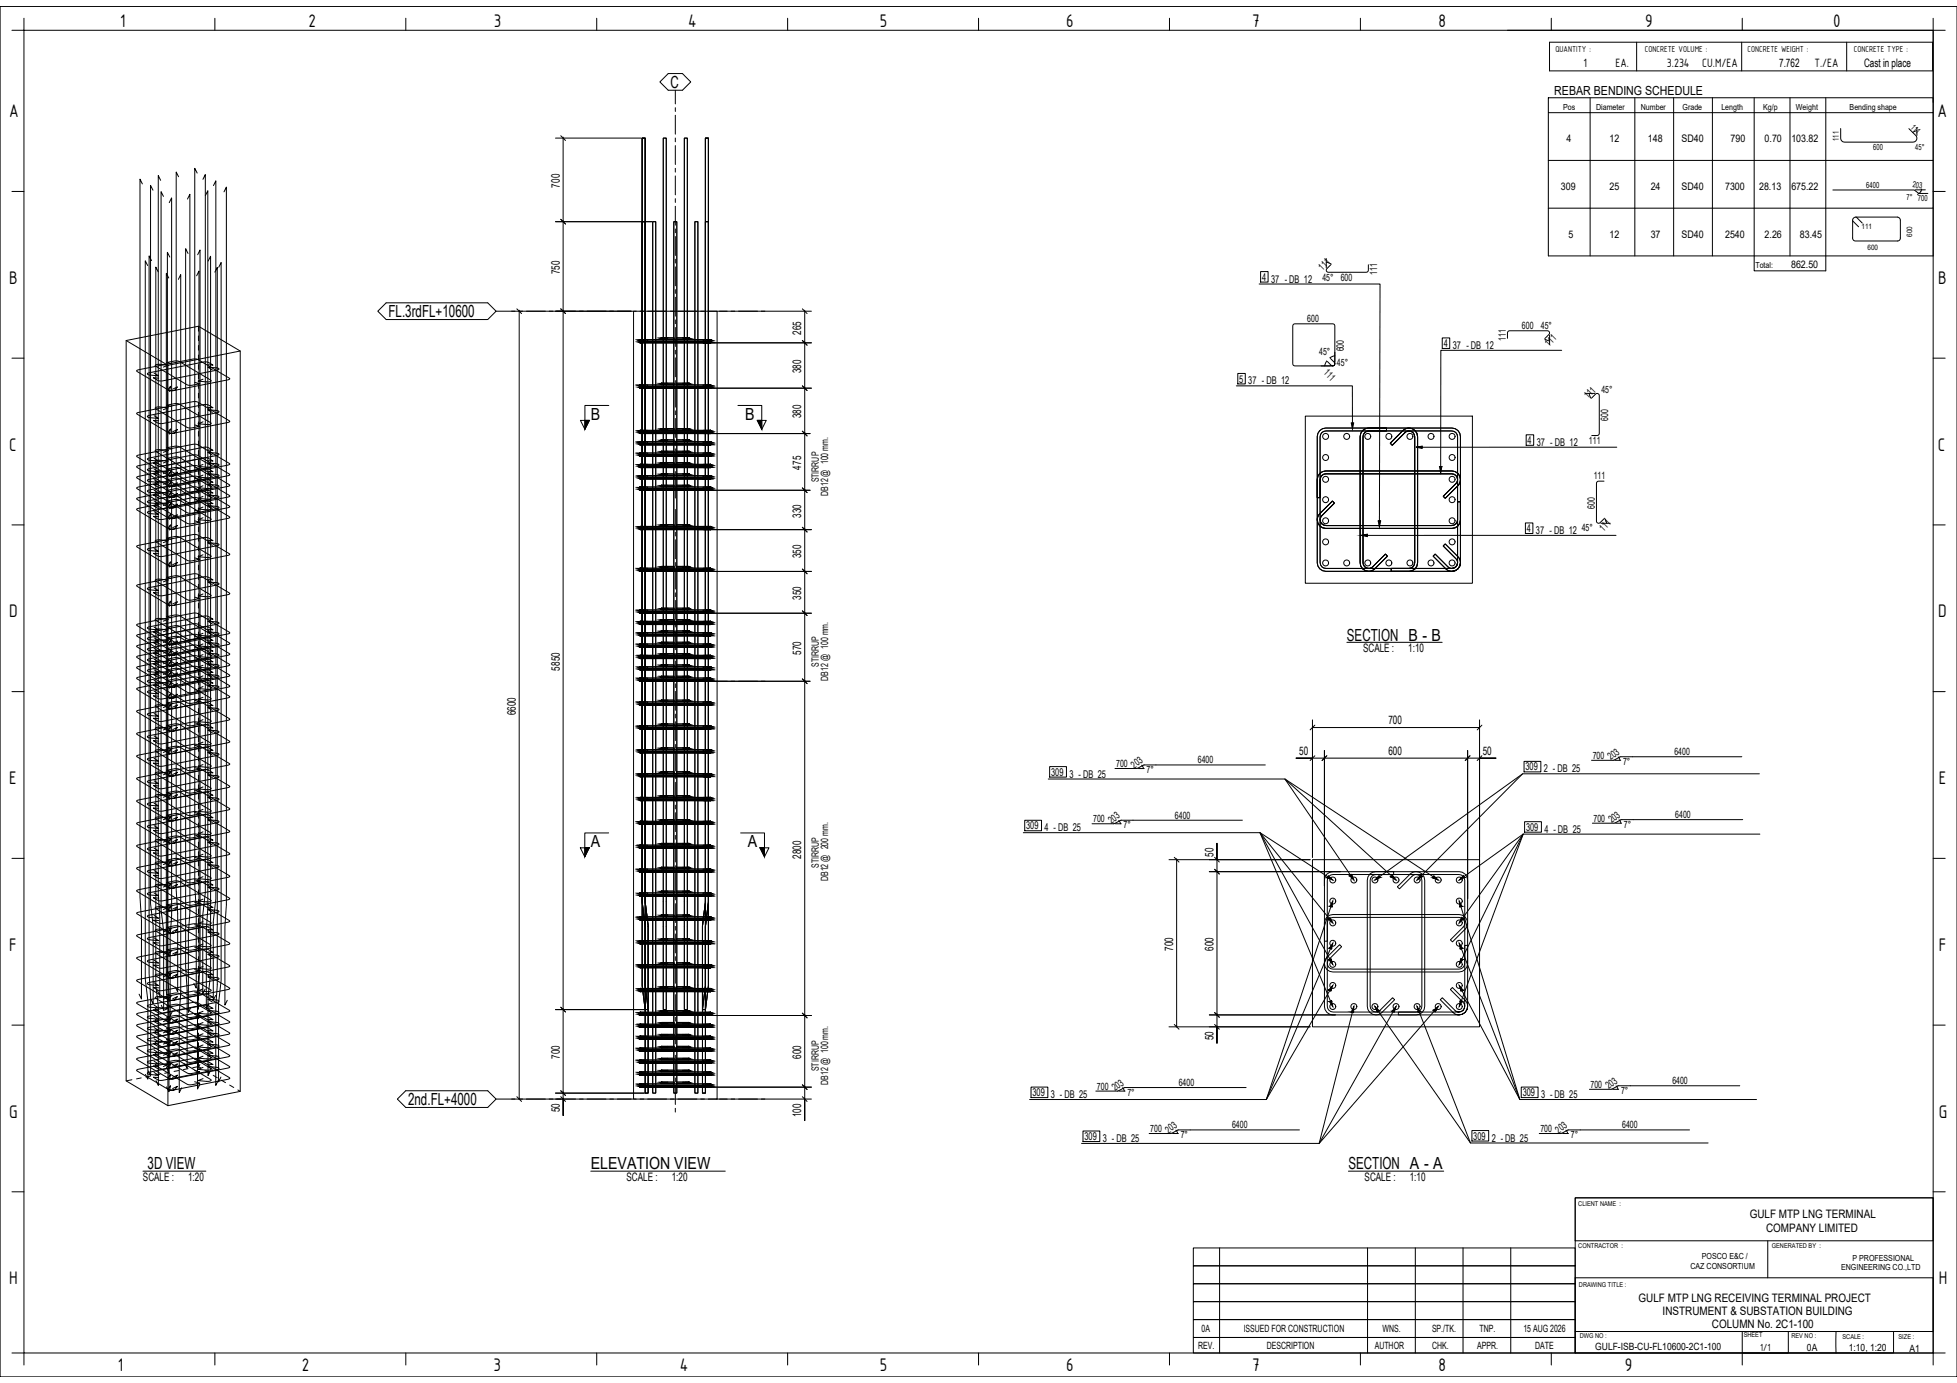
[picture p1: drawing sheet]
<svg xmlns="http://www.w3.org/2000/svg" width="841mm" height="594mm" viewBox="0 0 841 594" stroke-linecap="round" stroke-linejoin="round" font-family="sans-serif">
<defs><g id="words">
<g font-size="8.4">
<text x="51.7" y="11.8">1</text>
<text x="132.5" y="11.8">2</text>
<text x="212.2" y="11.8">3</text>
<text x="295.8" y="11.8">4</text>
<text x="378.1" y="11.8">5</text>
<text x="458.1" y="11.8">6</text>
<text x="538.2" y="11.8">7</text>
<text x="618.2" y="11.8">8</text>
<text x="707" y="11.8">9</text>
<text x="787.9" y="11.8">0</text>
<text x="4" y="50.4">A</text>
<text x="832.7" y="50.4">A</text>
<text x="4" y="122">B</text>
<text x="833" y="122">B</text>
<text x="4" y="193.6">C</text>
<text x="832.9" y="193.6">C</text>
<text x="4" y="265.2">D</text>
<text x="833" y="265.2">D</text>
<text x="4" y="336.9">E</text>
<text x="833.1" y="336.9">E</text>
<text x="4" y="408.5">F</text>
<text x="833.1" y="408.5">F</text>
<text x="4" y="480.1">G</text>
<text x="833.1" y="480.1">G</text>
<text x="4" y="551.7">H</text>
<text x="833.1" y="551.7">H</text>
<text x="50.7" y="588.8">1</text>
<text x="129.7" y="588.8">2</text>
<text x="212.1" y="588.8">3</text>
<text x="292.1" y="588.8">4</text>
<text x="378.1" y="588.8">5</text>
<text x="458.1" y="588.8">6</text>
<text x="538.2" y="588.9">7</text>
<text x="618.2" y="588.8">8</text>
<text x="698.3" y="588.8">9</text>
</g>
<g font-size="7.2">
<text x="288.2" y="37.8">C</text>
<text x="167" y="136.2">FL.3rdFL+10600</text>
<text x="253.9" y="180.3">B</text>
<text x="320.3" y="180.3">B</text>
<text x="578.8" y="275.1">SECTION B - B</text>
<text x="253.9" y="363.9">A</text>
<text x="321.4" y="363.9">A</text>
<text x="175.4" y="474.7">2nd.FL+4000</text>
<text x="63.4" y="502.3">3D VIEW</text>
<text x="253.9" y="502.3">ELEVATION VIEW</text>
<text x="579.5" y="502.3">SECTION A - A</text>
</g>
<g font-size="5.6">
<text x="680.5" y="28.9">1</text>
<text x="694.3" y="28.9">EA.</text>
<text x="716.4" y="28.9">3.234</text>
<text x="731.5" y="28.9">CU.M/EA</text>
<text x="779.7" y="28.9">T./EA</text>
</g>
<text font-size="5.4" x="668" y="40.7">REBAR BENDING SCHEDULE</text>
<g font-size="5">
<text x="764.6" y="28.9">7.762</text>
<text x="801.1" y="28.9">Cast in place</text>
<text x="240.5" y="80.6" transform="rotate(-90 240.5 80.6)">700</text>
<text x="240.5" y="117.7" transform="rotate(-90 240.5 117.7)">750</text>
<text x="344.3" y="143.8" transform="rotate(-90 344.3 143.8)">265</text>
<text x="344.3" y="160.3" transform="rotate(-90 344.3 160.3)">380</text>
<text x="344.3" y="179.8" transform="rotate(-90 344.3 179.8)">380</text>
<text x="344.3" y="201.7" transform="rotate(-90 344.3 201.7)">475</text>
<text x="344.3" y="222.3" transform="rotate(-90 344.3 222.3)">330</text>
<text x="344.3" y="239.8" transform="rotate(-90 344.3 239.8)">350</text>
<text x="344.3" y="257.7" transform="rotate(-90 344.3 257.7)">350</text>
<text x="344.3" y="281.3" transform="rotate(-90 344.3 281.3)">570</text>
<text x="585.8" y="280.3">SCALE :</text>
<text x="605.2" y="280.3">1:10</text>
<text x="240.5" y="288" transform="rotate(-90 240.5 288)">5850</text>
<text x="221.6" y="307.3" transform="rotate(-90 221.6 307.3)">6600</text>
<text x="596.7" y="311">700</text>
<text x="558.3" y="324.2">50</text>
<text x="596.7" y="324.2">600</text>
<text x="637.2" y="324.2">50</text>
<text x="344.3" y="368.8" transform="rotate(-90 344.3 368.8)">2800</text>
<text x="521.5" y="368" transform="rotate(-90 521.5 368)">50</text>
<text x="504.2" y="408.5" transform="rotate(-90 504.2 408.5)">700</text>
<text x="521.5" y="408.5" transform="rotate(-90 521.5 408.5)">600</text>
<text x="521.5" y="446.8" transform="rotate(-90 521.5 446.8)">50</text>
<text x="240.5" y="454.9" transform="rotate(-90 240.5 454.9)">700</text>
<text x="344.3" y="454.9" transform="rotate(-90 344.3 454.9)">600</text>
<text x="240.5" y="477.8" transform="rotate(-90 240.5 477.8)">50</text>
<text x="344.3" y="480" transform="rotate(-90 344.3 480)">100</text>
<text x="61.4" y="507.4">SCALE :</text>
<text x="80.8" y="507.4">1:20</text>
<text x="269.3" y="507.4">SCALE :</text>
<text x="288.7" y="507.4">1:20</text>
<text x="586.4" y="507.4">SCALE :</text>
<text x="605.8" y="507.4">1:10</text>
<text x="752" y="523.3">GULF MTP LNG TERMINAL</text>
<text x="759" y="529.2">COMPANY LIMITED</text>
<text x="704.2" y="559.1">GULF MTP LNG RECEIVING TERMINAL PROJECT</text>
<text x="714.5" y="564.9">INSTRUMENT &amp; SUBSTATION BUILDING</text>
<text x="735.7" y="570.5">COLUMN No. 2C1-100</text>
</g>
<text font-size="4.8" x="756.5" y="580.2">1/1</text>
<g font-size="4.6">
<text x="542.4" y="120.6">4</text>
<text x="546.3" y="121.4">37 - DB 12</text>
<text x="620.4" y="149.1">4</text>
<text x="624.3" y="149.9">37 - DB 12</text>
<text x="532.6" y="164.3">5</text>
<text x="536.5" y="165.1">37 - DB 12</text>
<text x="656.5" y="190.7">4</text>
<text x="660.4" y="191.5">37 - DB 12</text>
<text x="656.2" y="228.5">4</text>
<text x="660" y="229.4">37 - DB 12</text>
<text x="451.7" y="333.2">309</text>
<text x="459.6" y="334">3 - DB 25</text>
<text x="655.6" y="331">309</text>
<text x="663.5" y="331.8">2 - DB 25</text>
<text x="441" y="356.2">309</text>
<text x="448.9" y="357.1">4 - DB 25</text>
<text x="655.8" y="356.9">309</text>
<text x="663.7" y="357.7">4 - DB 25</text>
<text x="443.7" y="470.9">309</text>
<text x="451.6" y="471.7">3 - DB 25</text>
<text x="654.4" y="470.9">309</text>
<text x="662.3" y="471.7">3 - DB 25</text>
<text x="466" y="489.7">309</text>
<text x="473.9" y="490.6">3 - DB 25</text>
<text x="633.2" y="489.5">309</text>
<text x="641.1" y="490.4">2 - DB 25</text>
</g>
<g font-size="4.5">
<text x="673.2" y="61.2">4</text>
<text x="691.6" y="61.2">12</text>
<text x="708.2" y="61.2">148</text>
<text x="722.7" y="61.2">SD40</text>
<text x="743.7" y="61.2">790</text>
<text x="758.4" y="61.2">0.70</text>
<text x="769.8" y="61.2">103.82</text>
<text x="670.8" y="81.7">309</text>
<text x="691.6" y="81.7">25</text>
<text x="709.4" y="81.7">24</text>
<text x="722.7" y="81.7">SD40</text>
<text x="741.4" y="81.7">7300</text>
<text x="756" y="81.7">28.13</text>
<text x="769.8" y="81.7">675.22</text>
<text x="674" y="102.2">5</text>
<text x="691.6" y="102.2">12</text>
<text x="709.4" y="102.2">37</text>
<text x="722.7" y="102.2">SD40</text>
<text x="741.4" y="102.2">2540</text>
<text x="758.4" y="102.2">2.26</text>
<text x="773.5" y="102.2">83.45</text>
<text x="769.7" y="115.1">862.50</text>
</g>
<g font-size="4.3">
<text x="568.4" y="116.2" transform="rotate(-45 568.4 116.2)">111</text>
<text x="591.8" y="118.2" transform="rotate(-90 591.8 118.2)">111</text>
<text x="568.3" y="120.7">45°</text>
<text x="576.2" y="120.8">600</text>
<text x="561.8" y="138.4">600</text>
<text x="654.1" y="141.4">600</text>
<text x="662.2" y="141.4">45°</text>
<text x="647.1" y="146.5" transform="rotate(-90 647.1 146.5)">111</text>
<text x="665.7" y="149" transform="rotate(-45 665.7 149)">111</text>
<text x="566.9" y="152.4">45°</text>
<text x="577.5" y="151" transform="rotate(-90 577.5 151)">600</text>
<text x="568.6" y="160.3" transform="rotate(45 568.6 160.3)">111</text>
<text x="574.6" y="157.1">45°</text>
<text x="682.5" y="171.4" transform="rotate(-45 682.5 171.4)">111</text>
<text x="688.2" y="168.9">45°</text>
<text x="691.1" y="180.8" transform="rotate(-90 691.1 180.8)">600</text>
<text x="682.9" y="190.9">111</text>
<text x="351.8" y="207.2" transform="rotate(-90 351.8 207.2)">STIRRUP</text>
<text x="684.9" y="206">111</text>
<text x="355.8" y="213.1" transform="rotate(-90 355.8 213.1)">DB12 @ 100 mm.</text>
<text x="685.4" y="218.5" transform="rotate(-90 685.4 218.5)">600</text>
<text x="679.8" y="227.9">45°</text>
<text x="689" y="228.5" transform="rotate(-45 689 228.5)">111</text>
<text x="351.8" y="286.5" transform="rotate(-90 351.8 286.5)">STIRRUP</text>
<text x="355.8" y="292.4" transform="rotate(-90 355.8 292.4)">DB12 @ 100 mm.</text>
<text x="479.7" y="329.5">700</text>
<text x="514.8" y="327.9">6400</text>
<text x="684.5" y="326">700</text>
<text x="692.3" y="326.6" transform="rotate(-37 692.3 326.6)">203</text>
<text x="697.5" y="328.5">7°</text>
<text x="719.6" y="324.4">6400</text>
<text x="487.5" y="330.2" transform="rotate(-36 487.5 330.2)">203</text>
<text x="492.7" y="332.1">7°</text>
<text x="469.8" y="353.3">700</text>
<text x="477.6" y="353.9" transform="rotate(-36 477.6 353.9)">203</text>
<text x="504.9" y="351.6">6400</text>
<text x="684.8" y="353">700</text>
<text x="692.6" y="353.6" transform="rotate(-37 692.6 353.6)">203</text>
<text x="719.9" y="351.4">6400</text>
<text x="482.9" y="355.8">7°</text>
<text x="697.9" y="355.6">7°</text>
<text x="351.8" y="372.6" transform="rotate(-90 351.8 372.6)">STIRRUP</text>
<text x="355.8" y="378.5" transform="rotate(-90 355.8 378.5)">DB12 @ 200 mm.</text>
<text x="351.8" y="460.1" transform="rotate(-90 351.8 460.1)">STIRRUP</text>
<text x="355.8" y="466" transform="rotate(-90 355.8 466)">DB12 @ 100 mm.</text>
<text x="506.6" y="466.4">6400</text>
<text x="683.5" y="467.3">700</text>
<text x="691.4" y="467.9" transform="rotate(-36 691.4 467.9)">203</text>
<text x="718.7" y="465.7">6400</text>
<text x="471.4" y="468.1">700</text>
<text x="479.3" y="468.7" transform="rotate(-36 479.3 468.7)">203</text>
<text x="484.5" y="470.6">7°</text>
<text x="696.6" y="469.9">7°</text>
<text x="529.5" y="484.7">6400</text>
<text x="697.1" y="484.7">6400</text>
<text x="494.3" y="486.3">700</text>
<text x="502.2" y="486.9" transform="rotate(-36 502.2 486.9)">203</text>
<text x="507.4" y="488.8">7°</text>
<text x="662" y="486.3">700</text>
<text x="669.8" y="486.9" transform="rotate(-36 669.8 486.9)">203</text>
<text x="675.1" y="488.8">7°</text>
<text x="516.3" y="572">0A</text>
<text x="534.5" y="572">ISSUED FOR CONSTRUCTION</text>
<text x="594.1" y="572">WNS.</text>
<text x="615.4" y="572">SP./TK.</text>
<text x="635.8" y="572">TNP.</text>
<text x="654.7" y="572">15 AUG 2026</text>
<text x="514.9" y="579.6">REV.</text>
<text x="544.4" y="579.6">DESCRIPTION</text>
<text x="590.8" y="579.6">AUTHOR</text>
<text x="615.4" y="579.6">CHK.</text>
<text x="634.9" y="579.6">APPR.</text>
<text x="659.8" y="579.6">DATE</text>
<text x="685.6" y="580.1">GULF-ISB-CU-FL10600-2C1-100</text>
<text x="776.5" y="580.4">0A</text>
<text x="794.5" y="580.4">1:10, 1:20</text>
<text x="820.6" y="580.6">A1</text>
</g>
<g font-size="4">
<text x="668.5" y="22.2">QUANTITY :</text>
<text x="706.9" y="22.2">CONCRETE VOLUME :</text>
<text x="751" y="22.2">CONCRETE WEIGHT :</text>
<text x="796.7" y="22.2">CONCRETE TYPE :</text>
</g>
<g font-size="3.6">
<text x="671.8" y="47.1">Pos</text>
<text x="685.9" y="47.1">Diameter</text>
<text x="705.1" y="47.1">Number</text>
<text x="723.1" y="47.1">Grade</text>
<text x="739.8" y="47.1">Length</text>
<text x="757.7" y="47.1">Kg/p</text>
<text x="771.8" y="47.1">Weight</text>
<text x="794.9" y="47.1">Bending shape</text>
<text x="820.9" y="54.8" transform="rotate(45 820.9 54.8)">111</text>
<text x="790.3" y="60.5" transform="rotate(-90 790.3 60.5)">111</text>
<text x="805.1" y="64.4">600</text>
<text x="823.1" y="64.4">45°</text>
<text x="802.1" y="80.9">6400</text>
<text x="821.9" y="80.5" transform="rotate(7 821.9 80.5)">203</text>
<text x="819.3" y="85.8">7° 700</text>
<text x="754.4" y="115.1">Total:</text>
<text x="726.5" y="545">CAZ CONSORTIUM</text>
<text x="731.4" y="540.9">POSCO E&amp;C /</text>
<text x="791.2" y="545.7">ENGINEERING CO.,LTD</text>
<text x="796.1" y="541.6">P PROFESSIONAL</text>
</g>
<g font-size="3.2">
<text x="800" y="98.4">111</text>
<text x="821.8" y="101.7" transform="rotate(-90 821.8 101.7)">600</text>
<text x="802.6" y="107.4">600</text>
</g>
<g font-size="2.9">
<text x="678.3" y="517.9">CLIENT NAME :</text>
<text x="678.3" y="536">CONTRACTOR :</text>
<text x="761.4" y="536">GENERATED BY :</text>
<text x="678.6" y="552.8">DRAWING TITLE :</text>
<text x="678.9" y="574.8">DWG NO :</text>
<text x="749.3" y="574.5">SHEET</text>
<text x="769.9" y="574.9">REV NO :</text>
<text x="791.8" y="575">SCALE :</text>
<text x="815.9" y="575.2">SIZE :</text>
</g>
</g></defs>
<!-- layer: Section -->
<path d="M261.6 174.2h-10.2v10.2M317.1 174.2h10.3v10.2M249.4 180.6h3.9l-1.9 3.8zM325.5 180.6h3.8l-1.9 3.8zM261.6 357.8h-10.3v10.2M318.3 357.8h10.2v10.2M249.4 364.2h3.8l-1.9 3.8zM326.6 364.2h3.9l-2 3.8z" fill="none" stroke="#000" stroke-width=".43"/>
<g fill="#000" stroke="#000" stroke-width=".43">
<path d="M251.4 180.6h1.9zM251.4 180.6v3.8l1.9-3.8z"/>
<path d="M325.5 180.6h1.9zM325.5 180.6l1.9 3.8v-3.8z"/>
<path d="M251.3 364.2h1.9zM251.3 364.2v3.8l1.9-3.8z"/>
<path d="M326.6 364.2h1.9zM326.6 364.2l1.9 3.8v-3.8z"/>
</g>
<!-- layer: S-GRID -->
<g fill="none" stroke="#000" stroke-width=".43">
<path d="M283.6 35.2l3.6-3.6h6.1l3.5 3.6-3.5 3.6h-6.1zM290.2 38.8v5.8M290.2 46.3v1.6M290.2 49.5v8.2M290.2 59.3v1.6M290.2 62.5v8.2M290.2 72.3v1.6M290.2 75.6v8.1M290.2 85.3v1.7M290.2 88.6v8.1M290.2 98.4v1.6M290.2 101.6v8.1"/>
<path d="M290.2 111.4v1.6M290.2 114.6v8.2M162.4 133.7l3.6-3.6h43.6l3.6 3.6-3.6 3.6h-43.6zM213.2 133.7h8.1M223 133.7h1.6M226.2 133.7h8.2M236 133.7h1.6M239.3 133.7h8.1M249 133.7h1.6M252.3 133.7h8.1M262 133.7h1.7M265.3 133.7h8.1"/>
<path d="M275.1 133.7h1.6M278.3 133.7h8.2M288.1 133.7h1.6M290.2 124.4v1.6M290.2 127.7v8.1M290.2 137.4v1.7M291.3 133.7h8.2M301.1 133.7h1.6M304.4 133.7h8.1M314.1 133.7h1.7M317.4 133.7h8.1M327.2 133.7h1.5"/>
<path d="M290.2 140.7v8.1M290.2 150.4v1.7M290.2 153.7v8.2M290.2 163.5v1.6M290.2 166.7v8.2M290.2 176.5v1.6M290.2 179.8v8.1M290.2 189.5v1.6M290.2 192.8v8.1M290.2 202.6v1.6M290.2 205.8v8.1M290.2 218.8v8.2"/>
<path d="M290.2 228.6v1.6M290.2 231.9v8.1M290.2 241.6v1.7M290.2 244.9v8.1M290.2 254.6v1.7M290.2 257.9v8.2M290.2 267.7v1.6M290.2 270.9v8.2M275.1 292.6h1.6M278.3 292.6h8.2M288.1 292.6h1.6M290.2 280.7v1.6"/>
<path d="M290.2 284v8.1M290.2 293.7v1.7M290.2 297v8.1M291.3 292.6h8.2M301.1 292.6h1.6M304.4 292.6h8.1M314.1 292.6h1.7M317.4 292.6h8.1M327.2 292.6h1.5M290.2 306.8v1.6M290.2 310v8.1M290.2 319.8v1.6"/>
<path d="M290.2 323v8.2M290.2 332.8v1.6M290.2 336.1v8.1M290.2 345.8v1.7M290.2 349.1v8.1M290.2 358.9v1.6M290.2 362.1v8.2M290.2 371.9v1.6M290.2 375.1v8.2M290.2 384.9v1.6M290.2 388.2v8.1M290.2 397.9v1.7"/>
<path d="M290.2 401.2v8.1M290.2 410.9v1.7M290.2 414.2v8.2M290.2 424v1.6M290.2 427.2v8.2M290.2 437v1.6M290.2 440.3v8.1M290.2 450v1.6M290.2 453.3v8.1M170.8 472.1l3.6-3.6h35.2l3.6 3.6-3.6 3.6h-35.2zM213.2 472.1h8.1M223 472.1h1.6"/>
<path d="M226.2 472.1h8.2M236 472.1h1.6M239.3 472.1h8.1M249 472.1h1.6M252.3 472.1h8.1M262 472.1h1.7M265.3 472.1h8.1M275.1 472.1h1.6M278.3 472.1h8.2M288.1 472.1h1.6M290.2 463.1v1.6M290.2 466.3v8.1"/>
<path d="M290.2 476.1v1.6M291.3 472.1h8.2M301.1 472.1h1.6M304.4 472.1h8.1M314.1 472.1h1.7M317.4 472.1h8.1M327.2 472.1h1.5"/>
</g>
<!-- layer: Part -->
<g fill="none" stroke="#000" stroke-width=".43">
<path d="M272.3 133.7h35.9v338.4h-35.9zM54.2 146.3l31.1-6.2 17.9 10.7v318l-31 6.2-18-10.7zM54.2 146.3l18 10.6M85.3 140.1v2.2M85.3 144.3v2M85.3 148.4v2M85.3 152.5v2.1M85.3 156.6v2.1M103.2 150.8l-31 6.1v318.1M85.3 160.7v2.1M85.3 164.8v2M85.3 168.9v2.1"/>
<path d="M85.3 173v2.1M85.3 177.1v2.1M561 178.7h71.8v71.8h-71.8zM85.3 181.2v2.1M85.3 185.3v2.1M85.3 189.4v2.1M85.3 193.5v2.1M85.3 197.6v2.1M85.3 201.7v2.1M85.3 205.8v2.1M85.3 209.9v2.1M85.3 214v2.1"/>
<path d="M85.3 218.1v2.1M85.3 222.2v2.1M85.3 226.3v2.1M85.3 230.4v2.1M85.3 234.5v2.1M85.3 238.6v2.1M85.3 242.8v2M85.3 246.9v2M85.3 251v2M85.3 255.1v2M85.3 259.2v2M85.3 263.3v2"/>
<path d="M85.3 267.4v2M85.3 271.5v2M85.3 275.6v2M85.3 279.7v2M85.3 283.8v2M85.3 287.9v2M85.3 292v2M85.3 296.1v2M85.3 300.2v2M85.3 304.3v2M85.3 308.4v2M85.3 312.5v2.1"/>
<path d="M85.3 316.6v2M85.3 320.7v2M85.3 324.8v2M85.3 328.9v2.1M85.3 333v2.1M85.3 337.1v2M85.3 341.2v2.1M85.3 345.3v2.1M85.3 349.4v2.1M85.3 353.5v2.1M85.3 357.6v2.1M85.3 361.7v2.1"/>
<path d="M85.3 365.8v2.1M85.3 369.9v2.1M85.3 374v2.1M85.3 378.1v2.1M564 369.3h71.8v71.8h-71.8zM85.3 382.2v2.1M85.3 386.3v2.1M85.3 390.4v2.1M85.3 394.5v2.1M85.3 398.6v2.1M85.3 402.8v2M85.3 406.8v2.1"/>
<path d="M85.3 410.9v2.1M85.3 415.1v2M85.3 419.2v2M85.3 423.3v2M85.3 427.3v2.1M85.3 431.5v2M85.3 435.6v2M85.3 439.7v2M76.8 459.9l-2 .3M80.8 459.1l-2 .4M82.8 458.7l2.5-.5 1 .6M85.3 443.8v2"/>
<path d="M85.3 447.9v2M85.3 452v2M85.3 456.1v2.1M88.1 459.8l1.8 1.1M56.7 463.8l-2.5 .5M60.7 463l-2 .4M64.7 462.2l-2 .4M68.8 461.4l-2.1 .4M72.8 460.6l-2 .4M91.6 461.9l1.8 1.1M95.2 464l1.7 1.1M98.7 466.1l1.7 1"/>
<path d="M102.2 468.2l1 .6"/>
</g>
<!-- layer: OtherObjectType -->
<g fill="none" stroke="#000" stroke-width=".43">
<path d="M0 2.8h841v588.6h-841zM10.3 7.8v5.2h-5.2M10.3 13h820.5v568.2h-820.5zM92.3 7.8v5.2M174.4 7.8v5.2M256.4 7.8v5.2M338.5 7.8v5.2M420.5 7.8v5.2M502.6 7.8v5.2M584.6 7.8v5.2M647.8 13h183v30.9M665.9 18.1h164.6v12.4h-164.6z"/>
<path d="M666.7 7.8v5.2M703.4 18.1v12.4M748.5 18.1v12.4M748.7 7.8v5.2M793.6 18.1v12.4M830.8 7.8v5.2h5.1M665.4 42h165.4v6.4h-165.4zM665.4 48.4v61.5h165.4v-20.5M683.4 42v67.9M702.6 42v67.9M719.3 42v67.9M735.9 42v67.9"/>
<path d="M753.9 42v74.3h30.7v-74.3M769.2 42v67.9M791 55.2v4.2a1.66 1.66 0 0 0 1.7 1.7h29.4a1.68 1.68 0 0 0 1.6-1.1 1.68 1.68 0 0 0-.4-1.8l-3-2.9M823.8 56.1l-1.8 .8M823.8 54.9v3.3M830.8 48.4v20.5h-165.4M830.8 68.9v20.5h-165.4M5.1 82.2h5.2M787.7 81.6h34.9l2 1.5M796.2 94.9l2.5 2.5M796.6 93.7l.8-.4h18a1.38 1.38 0 0 1 1.3 1.2v8a1.2 1.2 0 0 1-1.3 1h-18a1.19 1.19 0 0 1-1.2-1.3v-7.7zM797.8 93.3l2.5 2.5"/>
<path d="M823.1 81.5h4.3M824.7 83.1h3.8M825.8 81.2l-.5 1.3-1.3 1M830.8 82.2h5.1M5.1 153.9h5.2M830.8 153.9h5.1M5.1 225.5h5.2M830.8 225.5h5.1M578.8 275.9h41M5.1 297.1h5.2M830.8 297.1h5.1M5.1 368.7h5.2"/>
<path d="M830.8 368.7h5.1M5.1 440.3h5.2M830.8 440.3h5.1M5.1 512h5.2M61.4 503.1h27.1M253.9 503.1h57.8M579.5 503.1h40.9M676.9 514.5h153.9v66.7h-153.9zM676.9 514.5h153.9v18.5h-153.9zM830.8 512h5.1M512.8 536.1h164.1v7.6h-164.1zM524.1 536.1v45.1"/>
<path d="M587.7 536.1v45.1M608.2 536.1v45.1M628.7 536.1v45.1M649.3 536.1v45.1M759.7 533v15.9M512.8 559.1h164.1v7.7h-164.1zM512.8 551.4h164.1v7.7h-164.1zM512.8 543.7h164.1v7.7h-164.1zM676.9 548.9h153.9v23.1h-153.9zM512.8 574.5h164.1v6.7h-164.1zM512.8 566.8h164.1v7.7h-164.1zM676.9 572h91.6v9.2h-91.6z"/>
<path d="M748.7 572h65.1v9.2h-65.1zM789 572v9.2M5.1 581.2h5.2v5.2M92.3 581.2v5.2M174.4 581.2v5.2M256.4 581.2v5.2M338.5 581.2v5.2M420.5 581.2v5.2M502.6 581.2v5.2M584.6 581.2v5.2M666.7 581.2v5.2M748.7 581.2v5.2"/>
<path d="M835.9 581.2h-5.1v5.2"/>
</g>
<!-- layer: ReinforcingBar -->
<g fill="none" stroke="#000" stroke-width=".43">
<path d="M276 59.3h1.3v328.2l1.2 10.2v36h-1.2v-35.9l-1.3-10.4zM285 59.3h1.3v374.4h-1.3zM294.1 59.3h1.3v374.4h-1.3zM303.2 59.3h1.2v328.1l-1.2 10.5v35.8h-1.3v-36l1.3-10.1zM61.2 79l-1-2v308.5l.6 9.7v33.9l-1-2M69 77.5l-1-2.1v308.5l.7 9.8v33.9l-1.1-2.1M76.7 75.9l-1-2v308.5l.7 9.8v33.8l-1.1-2M84.7 74.4l-1-2.1v308.4l.6 9.8v33.9l-1-2M87.2 77l1-2v308.4l-1.1 9.7v33.9l1-2.1M91.7 79.7l1.1-2v308.4l-1.1 9.7v33.9l1-2.1M65.7 81.7l-1-2.1v308.4l1.1 9.7v33.5l-1-2.1M70.2 84.4l-1-2.1v308.4l1.1 9.3v33.9l-1-2.1"/>
<path d="M72.7 87.1l1.1-2.1v308.5l-.7 9v33.9l1-2.1M80.6 85.5l1-2v308.4l-.7 9.3v33.6l1.1-2M88.3 84l1-2.1v308.4l-.6 9v34l1-2M96.3 82.4l1-2v308.5l-.6 9v33.9l1-2.1M276 95.2h1.3v328.2l1.2 10.2v36h-1.2v-35.9l-1.3-10.4zM280.5 95.2h1.3v374.4h-1.3zM289.6 95.2h1.3v374.4h-1.3zM298.6 95.2h1.3v374.4h-1.3zM303.2 95.2h1.2v328.1l-1.2 10.5v35.8h-1.3v-36l1.3-10.1zM63.5 114.1l-1.1-2.1v308.4l1.1 9.7v33.5l-1-2.1M65.1 112l-1-2.1v308.3l.6 10.2v33.7l-1-2.1M68 116.8l-1-2.1v308.4l1.1 9.3v33.9l-1.1-2.1"/>
<path d="M72.5 119.4l-1-2v308.4l1.1 9.7v33.4l-1-2M73 110.4l-1.1-2v308.4l.7 9.7v34l-1-2M80.8 108.9l-1-2.1v308.7l.6 9.7v33.7l-1-2M84.5 118.5l1-2.1v308.5l-.6 9.1v33.8l1-2.1M84.9 109.4l1.1-2v308.4l-1.1 9.7v33.9l1-2.1M89.5 112.1l1-2v308.4l-1.1 9.7v33.8l1-2M92.3 116.9l1.1-2v308.4l-.7 9.5v33.5l1.1-2.1M94 114.8l1-2.1v308.4l-1.1 9.8v33.8l1-2M76.7 120l1-2v308.6l-.7 9v33.7l1.1-2M70.2 157.7l2.1-.9-4.3-.3-1.3 .4 .2 .4 13.5 8 1.5 .3 4-.8-2.3-.6M73.8 156.4l-2.2-.7 3.9-.7 1.5 .3 13.6 8 .1 .4-1.3 .4-4.3-.4 2.2-.8M89.3 156.7l2.3 .1a4.7 4.7 0 0 0-3.5-1.4l-24 4.7-.8 .6 .9 .4 4 .4-2-1.3"/>
<path d="M91.2 158.9l-1.9-1.2 4 .4 .8 .4-.7 .5-24 4.7a4.7 4.7 0 0 1-3.5-1.4l2.3 .1M275.1 146.7h30.2h-3.2v.6h3.2h-30.2h30.2h-5.4v-.6h5.4zM275.1 146.5h30.2M275.3 145.9h30M275.6 145.9h2.7v.6h-2.7M284.4 145.1h5.3v.6h-5.3h5.3v-.6zM290.7 145.1h5.4h-5.4v.6h5.4h-5.4zM304.8 145.9h-2.7v.6h2.7M305.2 146.5h.1M70.2 176l2.1-.8-4.3-.4-1.3 .4 .2 .4 13.5 8 1.5 .3 4-.8-2.3-.6M73.8 174.7l-2.2-.7 3.9-.7 1.5 .3 13.8 8.2-.3 .4-1.1 .2-4.3-.4 2.2-.8M74.2 167.2l2-1-.9 1.3a2.91 2.91 0 0 1-2.9 .1l-13.5-8-.2-.4 25.4-5 .9 .2 13.7 8.2-.7 .6-23.5 4.6-2.2-.3 1-1.6-.5 2.3"/>
<path d="M89.3 175l2.3 .1a4.7 4.7 0 0 0-3.5-1.3l-24 4.6-.8 .6 .9 .4 4 .4-2-1.2M91.2 177.2l-1.9-1.2 4 .4 .8 .4-.7 .5-24 4.7a4.7 4.7 0 0 1-3.5-1.4l2.3 .2M275.1 166.1h30.2h-3.2v.6h3.2h-30.2h30.2h-5.4v-.6h5.4zM275.1 166h30.2M275.3 165.4h30M275.6 165.4h2.7v.6h-2.7M284.4 164.6h5.3v.6h-5.3h5.3v-.6zM290.7 164.6h5.4h-5.4v.6h5.4h-5.4zM304.8 165.4h-2.7v.6h2.7M305.2 166h.1M70.2 194.3l2.1-.8-4.3-.4-1 .2-.3 .4 13.7 8.2 1.5 .3 4-.7-2.3-.7M70.2 198.9l2.1-.9-4.3-.3-1.3 .4 .2 .4 13.5 8 1.5 .2 4-.7-2.3-.6"/>
<path d="M73.8 193l-2.2-.6 3.9-.8 1.5 .3 13.6 8 .1 .4-1.3 .4-4.3-.4 2.2-.8M73.8 197.5l-2.2-.6 3.9-.7 1.5 .3 13.8 8.2-.3 .4-1.4 .2-4-.4 2.2-.8M74.2 185.5l2-1-.9 1.3a2.91 2.91 0 0 1-2.9 .1l-13.5-8-.2-.4 25.4-5 .9 .2 13.7 8.2-.7 .6-24 4.7-1.8-.5 1.1-1.5-.5 2.3M89.3 193.3l2.3 .2a4.7 4.7 0 0 0-3.5-1.4l-24 4.7-.8 .5 .9 .4 4 .4-2-1.2M89.3 197.9l2.3 .1a4.7 4.7 0 0 0-3.5-1.3l-24 4.6-.8 .6 .9 .4 4 .3-2-1.2M91.2 195.5l-1.9-1.2 4 .4 .8 .4-.7 .5-24 4.7a4.7 4.7 0 0 1-3.5-1.4l2.3 .2M275.1 185.6h30.2h-3.2v.6h3.2h-30.2h30.2h-5.4v-.6h5.4zM275.1 190.5h30.2h-3.2v.6h3.2h-30.2h30.2h-5.4v-.6h5.4zM275.1 195.4h30.2h-3.2v.6h3.2h-30.2h30.2h-5.4v-.6h5.4zM275.1 185.5h30.2M275.1 190.3h30.2M275.1 195.2h30.2"/>
<path d="M275.3 184.9h30M275.3 189.7h30M275.3 194.6h30M275.3 199.5h30M275.6 184.9h2.7v.6h-2.7M275.6 189.7h2.7v.6h-2.7M275.6 194.6h2.7v.6h-2.7M275.6 199.5h2.7v.6h-2.7M284.4 184.1h5.3v.6h-5.3h5.3v-.6zM284.4 188.9h5.3v.7h-5.3h5.3v-.7zM284.4 193.8h5.3v.7h-5.3h5.3v-.7zM284.4 198.7h5.3v.6h-5.3h5.3v-.6z"/>
<path d="M290.7 184.1h5.4h-5.4v.6h5.4h-5.4zM290.7 188.9h5.4h-5.4v.7h5.4h-5.4zM290.7 193.8h5.4h-5.4v.7h5.4h-5.4zM290.7 198.7h5.4h-5.4v.6h5.4h-5.4zM304.8 184.9h-2.7v.6h2.7M304.8 189.7h-2.7v.6h2.7M304.8 194.6h-2.7v.6h2.7M304.8 199.5h-2.7v.6h2.7M305.2 185.5h.1M305.2 190.3h.1M305.2 195.2h.1M567.2 184.9l1.2-.8 1.3-.2h54.3a3.6 3.6 0 0 1 3.6 3.6v54.3a3.7 3.7 0 0 1-2.3 3.3 3.7 3.7 0 0 1-3.9-.8l-5.5-5.4 .9-.9 5.4 5.4a2.46 2.46 0 0 0 2.7 .6 2.46 2.46 0 0 0 1.5-2.3v-54.1a2.46 2.46 0 0 0-2.5-2.5h-54.1a2.49 2.49 0 0 0-2.5 2.5v54.1a2.49 2.49 0 0 0 2.5 2.5h54.1a2.46 2.46 0 0 0 2.3-1.5 2.46 2.46 0 0 0-.5-2.7l-5.5-5.5 .9-.8 5.5 5.4a3.7 3.7 0 0 1 .8 4 3.7 3.7 0 0 1-3.4 2.3h-54.3a3.7 3.7 0 0 1-3.6-3.6v-54.3l.3-1.3z"/>
<path d="M585.6 184.9l1.2-.8 1.3-.2h7.7v1.2h-7.5a2.46 2.46 0 0 0-2.5 2.5v54.1a2.46 2.46 0 0 0 1.5 2.3 2.46 2.46 0 0 0 2.7-.6l5.4-5.4 .9 .9-5.5 5.4a3.7 3.7 0 0 1-4 .8 3.7 3.7 0 0 1-2.3-3.3v-54.3l.3-1.3zM602.9 184.9a3.7 3.7 0 0 1 4-.8 3.7 3.7 0 0 1 2.3 3.4v54.3a3.7 3.7 0 0 1-3.6 3.6h-7.7v-1.2h7.5a2.49 2.49 0 0 0 2.6-2.5v-54.1a2.47 2.47 0 0 0-1.5-2.3 2.47 2.47 0 0 0-2.8 .6l-5.4 5.4-.8-.9zM70.2 203.5l2.1-.9-4.3-.3-1 .2-.3 .4 14.1 8.3 1.1 .1 4-.7-2.3-.6M70.2 208l2.1-.8-4.3-.3-1.3 .3 .2 .4 13.5 8.1 1.5 .2 4-.7-2.3-.6M70.2 212.6l2.1-.8-4.3-.4-1.3 .4 .2 .4 13.5 8 1.5 .3 4-.7-2.3-.6M70.2 217.2l2.1-.8-4.3-.4-1 .2-.3 .4 13.7 8.2 1.5 .3 4-.8-2.3-.6M73.8 202.1l-2.2-.6 3.3-.6h1.7l14 8.2 .1 .4-1.3 .4-4.3-.4 2.2-.8M73.8 206.7l-2.2-.6 3.9-.7 1.5 .2 13.8 8.2-.3 .4-1.1 .2-4.3-.3 2.2-.9M73.8 211.3l-2.2-.6 3.9-.8 1.5 .3 13.6 8 .1 .4-1.3 .4-4.3-.3 2.2-.9M73.8 215.9l-2.2-.6 3.3-.7h1.7l14.2 8.4-.3 .4-1.1 .2-4.3-.4 2.2-.8M74.2 203.8l2-1-.9 1.3a2.74 2.74 0 0 1-2.9 .1l-13.5-8-.2-.4 25.4-5 .9 .2 13.7 8.3-.7 .5-23.5 4.6-2.2-.3 1-1.5-.5 2.2M74.2 208.4l2-1-.9 1.3a2.91 2.91 0 0 1-2.9 .1l-13.5-8-.2-.4 25.4-5 .9 .2 13.7 8.2-.7 .6-23.5 4.6h-1.7l-.6-.4 1.1-1.5-.5 2.3"/>
<path d="M74.2 213l2-1-.9 1.2a2.91 2.91 0 0 1-2.9 .2l-13.5-8-.2-.5 25.4-4.9 .9 .2 13.7 8.2-.7 .5-23.5 4.7-2.2-.3 1-1.6-.5 2.2M74.2 217.5l2-1-.9 1.3a2.91 2.91 0 0 1-2.9 .1l-13.5-8-.2-.4 25.4-5 .9 .3 13.7 8.2-.7 .5-23.5 4.6-2.2-.2 1-1.6-.5 2.2M89.3 202.5l2.3 .1a4.7 4.7 0 0 0-3.5-1.4l-24 4.7-.8 .6 .9 .4 4 .3-2-1.2M89.3 207l2.3 .2a4.7 4.7 0 0 0-3.5-1.4l-24 4.7-.8 .5 .9 .4 4 .4-2-1.2M89.3 211.6l2.3 .2a4.7 4.7 0 0 0-3.5-1.4l-24 4.7-.8 .5 .9 .4 4 .4-2-1.2M89.3 216.2l2.3 .2a4.7 4.7 0 0 0-3.5-1.4l-24 4.7-.8 .5 .9 .4 4 .4-2-1.3M91.2 200.1l-1.9-1.2 4 .4 .8 .4-.7 .5-24 4.7a4.7 4.7 0 0 1-3.5-1.4l2.3 .1M91.2 204.7l-1.9-1.3 4 .4 .8 .4-.7 .6-24 4.7a4.7 4.7 0 0 1-3.5-1.4l2.3 .1M91.2 209.2l-1.9-1.2 4 .4 .8 .4-.7 .5-24 4.7a4.7 4.7 0 0 1-3.5-1.4l2.3 .2M91.2 213.8l-1.9-1.2 4 .4 .8 .4-.7 .5-24 4.7a4.6 4.6 0 0 1-3.5-1.4l2.3 .2M91.2 218.4l-1.9-1.2 4 .4 .8 .4-.7 .5-24 4.7a4.7 4.7 0 0 1-3.5-1.4l2.3 .1M275.1 200.2h30.2h-3.2v.7h3.2h-30.2h30.2h-5.4v-.7h5.4z"/>
<path d="M275.1 205.1h30.2h-3.2v.6h3.2h-30.2h30.2h-5.4v-.6h5.4zM275.1 210h30.2h-3.2v.6h3.2h-30.2h30.2h-5.4v-.6h5.4zM275.1 200.1h30.2M275.1 204.9h30.2M275.1 209.8h30.2M275.3 204.3h30M275.3 209.2h30M275.6 204.3h2.7v.6h-2.7M275.6 209.2h2.7v.6h-2.7M284.4 203.6h5.3v.6h-5.3h5.3v-.6zM284.4 208.4h5.3v.7h-5.3h5.3v-.7zM290.7 203.6h5.4h-5.4v.6h5.4h-5.4z"/>
<path d="M290.7 208.4h5.4h-5.4v.7h5.4h-5.4zM304.8 204.3h-2.7v.6h2.7M304.8 209.2h-2.7v.6h2.7M305.2 200.1h.1M305.2 204.9h.1M305.2 209.8h.1M567.2 203.4l1.2-.8 1.3-.3h54.3a3.7 3.7 0 0 1 3.4 2.3 3.7 3.7 0 0 1-.8 4l-5.5 5.5-.9-.9 5.5-5.4a2.47 2.47 0 0 0 .5-2.8 2.47 2.47 0 0 0-2.3-1.5h-54.1a2.49 2.49 0 0 0-2.5 2.6v7.7h-1.2v-7.9l.3-1.3zM572.6 215.2l.9 .9-5.4 5.4a2.48 2.48 0 0 0-.6 2.7 2.48 2.48 0 0 0 2.3 1.6h54.1a2.49 2.49 0 0 0 2.5-2.6v-7.7h1.2v7.8a3.6 3.6 0 0 1-3.6 3.7h-54.3a3.7 3.7 0 0 1-3.3-2.3 3.7 3.7 0 0 1 .7-4zM70.2 233.1l2.1-.8-4-.4-1.3 .2-.3 .4 14.1 8.4h1.7l3.4-.7-2.3-.6M73.8 231.8l-2.2-.6 3.9-.8 1.5 .3 13.8 8.2-.3 .4-1.1 .2-4.3-.4 2.2-.8M74.2 222.1l2-1-.9 1.3a2.91 2.91 0 0 1-2.9 .1l-13.5-8-.2-.4 25.4-5 .9 .3 13.7 8.2-.7 .5-23.5 4.6-2.2-.3 1-1.5-.5 2.2M74.2 226.7l2-1-.9 1.3a2.91 2.91 0 0 1-2.9 .1l-13.5-8-.2-.4 25.4-5 .9 .2 13.7 8.2-.7 .6-23.5 4.6h-1.7l-.6-.4 1.1-1.5-.5 2.3"/>
<path d="M89.3 232.1l2.3 .2a4.7 4.7 0 0 0-3.5-1.4l-24 4.7-.8 .5 .9 .4 4 .3-2-1.2M91.2 234.3l-1.9-1.2 4 .4 .8 .4-.7 .5-24 4.7a4.7 4.7 0 0 1-3.5-1.4l2.3 .2M275.1 226.9h30.2h-3.2v.6h3.2h-30.2h30.2h-5.4v-.6h5.4zM275.1 226.8h30.2M275.3 226.1h30M275.6 226.1h2.7v.7h-2.7M284.4 225.4h5.3v.6h-5.3h5.3v-.6zM290.7 225.4h5.4h-5.4v.6h5.4h-5.4zM304.8 226.1h-2.7v.7h2.7M305.2 226.8h.1M70.2 250l2.1-.9-4.3-.3-1 .2-.3 .4 14.1 8.3 1.7 .1 3.4-.7-2.3-.6M73.8 248.6l-2.2-.6 3.9-.7 1.1 .1 14.2 8.4-.3 .4-1.1 .2-4.3-.4 2.2-.8"/>
<path d="M74.2 242.6l2-1-.9 1.3a2.91 2.91 0 0 1-2.9 .1l-13.5-8-.2-.4 25.4-5 .9 .2 13.7 8.3-.7 .5-23.5 4.6-2.2-.3 1-1.6-.5 2.3M74.2 259.5l2-1-.9 1.3a2.91 2.91 0 0 1-2.9 .1l-13.5-8-.2-.4 25.4-5 .9 .2 13.7 8.2-.7 .5-23.5 4.7-1.7-.1-.6-.3 1.1-1.5-.5 2.2M89.3 249l2.3 .1a4.7 4.7 0 0 0-3.5-1.4l-24 4.7-.8 .5 .9 .4 4 .4-2-1.2M91.2 251.2l-1.9-1.2 4 .3 .8 .4-.7 .6-24 4.7a4.7 4.7 0 0 1-3.5-1.4l2.3 .1M275.1 244.8h30.2h-3.2v.7h3.2h-30.2h30.2h-5.4v-.7h5.4zM275.1 244.7h30.2M275.3 244.1h30M275.6 244.1h2.7v.6h-2.7M284.4 243.3h5.3v.6h-5.3h5.3v-.6zM290.7 243.3h5.4h-5.4v.6h5.4h-5.4zM304.8 244.1h-2.7v.6h2.7M305.2 244.7h.1"/>
<path d="M70.2 266.8l2.1-.8-4.3-.4-1.3 .4 .2 .4 13.5 8 1.5 .3 4-.7-2.3-.6M70.2 271.4l2.1-.8-4.3-.4-1 .2-.3 .4 14.1 8.4 1.1 .1 4-.8-2.3-.5M70.2 276l2.1-.9-4-.3-1.6 .4 .2 .4 13.5 8 1.5 .3 4-.8-2.3-.6M73.8 265.5l-2.2-.6 3.9-.7 1.5 .2 13.8 8.2-.3 .4-1.4 .2-4-.3 2.2-.9M73.8 270.1l-2.2-.6 3.9-.8 1.1 .1 14.2 8.4-.3 .4-1.1 .2-4.3-.4 2.2-.8M73.8 274.7l-2.2-.7 3.9-.7 1.5 .3 13.8 8.2-.3 .4-1.1 .2-4.3-.4 2.2-.8M73.8 279.2l-2.2-.6 3.9-.7 1.5 .2 13.6 8.1 .1 .4-1.3 .3-4.3-.3 2.2-.8M74.2 276.3l2-.9-.9 1.2a2.91 2.91 0 0 1-2.9 .1l-13.5-8-.2-.4 25.4-5 .9 .3 13.7 8.2-.7 .5-23.5 4.6-2.2-.3 1-1.5-.5 2.2M89.3 265.8l2.3 .2a4.4 4.4 0 0 0-3.5-1.4l-24 4.7-.8 .5 .9 .4 4 .4-2-1.2M89.3 270.4l2.3 .2a4.7 4.7 0 0 0-3.5-1.4l-24 4.7-.8 .5 .9 .4 4 .4-2-1.2M89.3 275l2.3 .1a4.7 4.7 0 0 0-3.5-1.4l-24 4.7-.8 .6 .9 .4 4 .4-2-1.3M89.3 279.6l2.3 .1a4.7 4.7 0 0 0-3.5-1.4l-24 4.7-.8 .5 .9 .4 4 .4-2-1.2"/>
<path d="M91.2 268l-1.9-1.2 4 .4 .8 .4-.7 .5-24 4.7a4.7 4.7 0 0 1-3.5-1.4l2.3 .2M91.2 272.6l-1.9-1.2 4 .4 .8 .4-.7 .5-24 4.7a4.7 4.7 0 0 1-3.5-1.4l2.3 .2M91.2 277.2l-1.9-1.2 4 .3 .8 .5-.7 .5-24 4.7a4.7 4.7 0 0 1-3.5-1.4l2.3 .1M275.1 262.8h30.2h-3.2v.6h3.2h-30.2h30.2h-5.4v-.6h5.4zM275.1 267.7h30.2h-3.2v.6h3.2h-30.2h30.2h-5.4v-.6h5.4zM275.1 272.5h30.2h-3.2v.6h3.2h-30.2h30.2h-5.4v-.6h5.4zM275.1 277.4h30.2h-3.2v.6h3.2h-30.2h30.2h-5.4v-.6h5.4zM275.1 262.7h30.2M275.1 267.5h30.2M275.1 272.4h30.2M275.1 277.3h30.2M275.3 262h30"/>
<path d="M275.3 266.9h30M275.3 271.8h30M275.3 276.6h30M275.6 262h2.7v.7h-2.7M275.6 266.9h2.7v.6h-2.7M275.6 271.8h2.7v.6h-2.7M275.6 276.6h2.7v.7h-2.7M284.4 261.3h5.3v.6h-5.3h5.3v-.6zM284.4 266.1h5.3v.7h-5.3h5.3v-.7zM284.4 271h5.3v.6h-5.3h5.3v-.6zM284.4 275.9h5.3v.6h-5.3h5.3v-.6zM290.7 261.3h5.4h-5.4v.6h5.4h-5.4z"/>
<path d="M290.7 266.1h5.4h-5.4v.7h5.4h-5.4zM290.7 271h5.4h-5.4v.6h5.4h-5.4zM290.7 275.9h5.4h-5.4v.6h5.4h-5.4zM304.8 262h-2.7v.7h2.7M304.8 266.9h-2.7v.6h2.7M304.8 271.8h-2.7v.6h2.7M304.8 276.6h-2.7v.7h2.7M305.2 262.7h.1M305.2 267.5h.1M305.2 272.4h.1M305.2 277.3h.1M70.2 280.6l2.1-.9-4.3-.3-1.3 .4 .2 .4 13.5 8 1.5 .2 4-.7-2.3-.6"/>
<path d="M70.2 285.1l2.1-.8-4.3-.4-1 .3-.3 .3 13.7 8.2 1.5 .3 4-.7-2.3-.6M70.2 289.7l2.1-.8-4.3-.4-1 .2-.3 .4 14.1 8.4h1.7l3.4-.6-2.3-.6M70.2 294.3l2.1-.9-4.3-.3-1.3 .4 .2 .4 13.5 8 1.5 .3 4-.8-2.3-.6M73.8 283.8l-2.2-.6 3.3-.7 1.7 .1 14.2 8.3-.3 .4-1.4 .2-4-.3 2.2-.9M73.8 288.4l-2.2-.6 3.3-.7h1.7l14 8.2 .1 .4-1.3 .4-4.3-.3 2.2-.9M73.8 293l-2.2-.7 3.9-.7 1.5 .3 13.6 8 .1 .4-1.3 .4-4.3-.4 2.2-.8M74.2 280.9l2-1-.9 1.3a2.91 2.91 0 0 1-2.9 .1l-13.5-8-.2-.4 25.4-5 .9 .2 13.7 8.2-.7 .6-23.5 4.6h-1.7l-.6-.4 1.1-1.5-.5 2.3M74.2 285.5l2-1-.9 1.3a2.91 2.91 0 0 1-2.9 .1l-13.5-8-.2-.4 25.4-5 .9 .2 13.7 8.2-.7 .6-23.5 4.6-2.2-.3 1-1.6-.5 2.3M74.2 290.1l2-1-.9 1.2a2.74 2.74 0 0 1-2.9 .2l-13.5-8-.2-.4 25.4-5.1 .9 .3 13.7 8.2-.7 .5-23.5 4.7-2.2-.3 1-1.6-.5 2.3M74.2 294.6l2-.9-.9 1.2a2.91 2.91 0 0 1-2.9 .2l-13.5-8.1-.2-.4 25.4-5 .9 .3 13.7 8.2-.7 .5-23.5 4.6h-1.7l-.6-.3 1.1-1.5-.5 2.2M74.2 299.2l2-1-.9 1.3a2.91 2.91 0 0 1-2.9 .1l-13.5-8-.2-.4 25.4-5 .9 .3 13.7 8.2-.7 .5-23.5 4.6-2.2-.3 1-1.5-.5 2.2M89.3 284.1l2.3 .2a4.7 4.7 0 0 0-3.5-1.4l-24 4.7-.8 .5 .9 .4 4 .4-2-1.2"/>
<path d="M89.3 288.7l2.3 .2a4.7 4.7 0 0 0-3.5-1.4l-24 4.7-.8 .5 .9 .4 4 .4-2-1.2M89.3 293.3l2.3 .1a4.7 4.7 0 0 0-3.5-1.3l-24 4.6-.8 .6 .9 .4 4 .4-2-1.2M91.2 281.8l-1.9-1.2 4 .3 .8 .4-.7 .6-24 4.6a4.4 4.4 0 0 1-3.5-1.3l2.3 .1M91.2 286.3l-1.9-1.2 4 .4 .8 .4-.7 .5-24 4.7a4.7 4.7 0 0 1-3.5-1.4l2.3 .2M91.2 290.9l-1.9-1.2 4 .4 .8 .4-.7 .5-24 4.7a4.7 4.7 0 0 1-3.5-1.4l2.3 .2M91.2 295.5l-1.9-1.2 4 .4 .8 .4-.7 .5-24 4.7a4.7 4.7 0 0 1-3.5-1.4l2.3 .2M275.1 282.3h30.2h-3.2v.6h3.2h-30.2h30.2h-5.4v-.6h5.4zM275.1 287.2h30.2h-3.2v.6h3.2h-30.2h30.2h-5.4v-.6h5.4zM275.1 292h30.2h-3.2v.6h3.2h-30.2h30.2h-5.4v-.6h5.4zM275.1 282.1h30.2M275.1 287h30.2M275.1 291.9h30.2"/>
<path d="M275.3 281.5h30M275.3 286.4h30M275.3 291.3h30M275.6 281.5h2.7v.6h-2.7M275.6 286.4h2.7v.6h-2.7M275.6 291.3h2.7v.6h-2.7M284.4 280.7h5.3v.7h-5.3h5.3v-.7zM284.4 285.6h5.3v.6h-5.3h5.3v-.6zM284.4 290.5h5.3v.6h-5.3h5.3v-.6zM290.7 280.7h5.4h-5.4v.7h5.4h-5.4zM290.7 285.6h5.4h-5.4v.6h5.4h-5.4zM290.7 290.5h5.4h-5.4v.6h5.4h-5.4z"/>
<path d="M304.8 281.5h-2.7v.6h2.7M304.8 286.4h-2.7v.6h2.7M304.8 291.3h-2.7v.6h2.7M305.2 282.1h.1M305.2 287h.1M305.2 291.9h.1M70.2 303.9l2.1-.8-4.3-.4-1 .3-.3 .3 13.7 8.2 1.5 .3 4-.7-2.3-.6M70.2 313.6l2.1-.9-4.3-.3-1 .2-.3 .4 14.1 8.3 1.1 .2 4-.8-2.3-.6M73.8 302.6l-2.2-.6 3.9-.7 1.5 .2 13.8 8.2-.3 .4-1.1 .2-4.3-.3 2.2-.9M73.8 312.2l-2.2-.6 3.9-.7 1.1 .1 14.2 8.4-.3 .4-1.1 .2-4.3-.4 2.2-.8M74.2 303.8l2-1-.9 1.3a2.91 2.91 0 0 1-2.9 .1l-13.5-8-.2-.4 25.4-5 .9 .2 13.7 8.2-.7 .6-23.5 4.6-2.2-.3 1-1.6-.5 2.3M74.2 313.4l2-.9-.9 1.2a2.91 2.91 0 0 1-2.9 .2l-13.5-8.1-.2-.4 25.4-5 .9 .3 13.7 8.2-.7 .5-23.5 4.6-2.2-.3 1-1.5-.5 2.2"/>
<path d="M89.3 302.9l2.3 .2a4.6 4.6 0 0 0-3.5-1.4l-24 4.7-.8 .5 .9 .4 4 .4-2-1.2M89.3 312.6l2.3 .1a4.7 4.7 0 0 0-3.5-1.4l-24 4.7-.8 .5 .9 .4 4 .4-2-1.2M91.2 305.1l-1.9-1.2 4 .4 .8 .4-.7 .5-24 4.7a4.7 4.7 0 0 1-3.5-1.4l2.3 .2M91.2 314.8l-1.9-1.2 4 .3 .8 .4-.7 .6-24 4.7a4.7 4.7 0 0 1-3.5-1.4l2.3 .1M275.1 302.3h30.2h-3.2v.6h3.2h-30.2h30.2h-5.4v-.6h5.4zM275.1 312.5h30.2h-3.2v.7h3.2h-30.2h30.2h-5.4v-.7h5.4zM275.1 302.1h30.2M275.1 312.4h30.2M275.3 301.5h30M275.3 311.8h30M275.6 301.5h2.7v.6h-2.7M275.6 311.8h2.7v.6h-2.7"/>
<path d="M284.4 300.8h5.3v.6h-5.3h5.3v-.6zM284.4 311h5.3v.6h-5.3h5.3v-.6zM290.7 300.8h5.4h-5.4v.6h5.4h-5.4zM290.7 311h5.4h-5.4v.6h5.4h-5.4zM304.8 301.5h-2.7v.6h2.7M304.8 311.8h-2.7v.6h2.7M305.2 302.1h.1M305.2 312.4h.1M70.2 323.2l2.1-.8-4-.4-1.3 .2-.3 .4 13.7 8.2 1.5 .3 4-.7-2.3-.7M70.2 332.8l2.1-.8-4.3-.3-1.3 .3 .2 .4 13.5 8.1 1.5 .2 4-.7-2.3-.6M73.8 321.9l-2.2-.6 3.9-.8 1.5 .3 13.6 8 .1 .4-1.3 .4-4.3-.4 2.2-.8M73.8 331.5l-2.2-.6 3.9-.7 1.5 .2 13.8 8.2-.3 .4-1.1 .2-4.3-.3 2.2-.9"/>
<path d="M74.2 323.1l2-1-.9 1.3a2.91 2.91 0 0 1-2.9 .1l-13.5-8-.2-.4 25.4-5 .9 .2 13.7 8.2-.7 .5-23.5 4.7-1.7-.1-.6-.3 1.1-1.5-.5 2.3M74.2 332.7l2-1-.9 1.3a2.91 2.91 0 0 1-2.9 .1l-13.5-8-.2-.4 25.4-5 .9 .2 13.7 8.3-.7 .5-23.5 4.6-2.2-.3 1-1.6-.5 2.3M89.3 322.2l2.3 .2a4.7 4.7 0 0 0-3.5-1.4l-24 4.7-.8 .5 .9 .4 4 .4-2-1.2M89.3 331.8l2.3 .2a4.7 4.7 0 0 0-3.5-1.4l-24 4.7-.8 .5 .9 .4 4 .4-2-1.2M91.2 324.4l-1.9-1.2 4 .4 .8 .4-.7 .5-24 4.7a4.7 4.7 0 0 1-3.5-1.4l2.3 .2M91.2 334l-1.9-1.2 4 .4 .8 .4-.7 .6-24 4.6a4.4 4.4 0 0 1-3.5-1.4l2.3 .2M275.1 322.8h30.2h-3.2v.6h3.2h-30.2h30.2h-5.4v-.6h5.4zM275.1 333.1h30.2h-3.2v.6h3.2h-30.2h30.2h-5.4v-.6h5.4zM275.1 322.6h30.2M275.1 332.9h30.2M275.3 322h30M275.3 332.3h30"/>
<path d="M275.6 322h2.7v.6h-2.7M275.6 332.3h2.7v.6h-2.7M284.4 321.3h5.3v.6h-5.3h5.3v-.6zM284.4 331.5h5.3v.6h-5.3h5.3v-.6zM290.7 321.3h5.4h-5.4v.6h5.4h-5.4zM290.7 331.5h5.4h-5.4v.6h5.4h-5.4zM304.8 322h-2.7v.6h2.7M304.8 332.3h-2.7v.6h2.7M305.2 322.6h.1M305.2 332.9h.1M70.2 342.5l2.1-.9-4.3-.3-1.3 .4 .2 .4 13.9 8.2h1.7l3.4-.7-2.3-.6M70.2 352.1l2.1-.8-4-.4-1.3 .2-.3 .4 13.7 8.2 1.5 .3 4-.7-2.3-.6"/>
<path d="M73.8 341.1l-2.2-.6 3.9-.7 1.1 .1 14.2 8.4-.3 .4-1.1 .2-4.3-.4 2.2-.8M73.8 350.8l-2.2-.6 3.9-.7 1.5 .2 13.8 8.2-.3 .4-1.1 .2-4.3-.3 2.2-.9M74.2 342.3l2-1-.9 1.3a2.85 2.85 0 0 1-2.9 .1l-13.5-8-.2-.4 25.4-5 .9 .3 13.7 8.2-.7 .5-23.5 4.7-2.2-.3 1-1.6-.5 2.2M74.2 352l2-1-.9 1.3a2.91 2.91 0 0 1-2.9 .1l-13.5-8-.2-.4 25.4-5 .9 .2 13.7 8.2-.7 .6-23.5 4.6-1.7-.1-.6-.3 1.1-1.5-.5 2.3M89.3 341.5l2.3 .1a4.7 4.7 0 0 0-3.5-1.4l-24 4.7-.8 .6 .9 .4 4 .3-2-1.2M89.3 351.1l2.3 .2a4.7 4.7 0 0 0-3.5-1.4l-24 4.7-.8 .5 .9 .4 4 .4-2-1.2M91.2 343.7l-1.9-1.2 4 .4 .8 .4-.7 .5-24 4.7a4.7 4.7 0 0 1-3.5-1.4l2.3 .1M91.2 353.3l-1.9-1.2 4 .4 .8 .4-.7 .5-24 4.7a4.7 4.7 0 0 1-3.5-1.4l2.3 .2M275.1 343.3h30.2h-3.2v.6h3.2h-30.2h30.2h-5.4v-.6h5.4zM275.1 353.6h30.2h-3.2v.6h3.2h-30.2h30.2h-5.4v-.6h5.4zM275.1 343.1h30.2M275.1 353.4h30.2"/>
<path d="M275.3 342.5h30M275.3 352.8h30M275.6 342.5h2.7v.6h-2.7M275.6 352.8h2.7v.6h-2.7M284.4 341.8h5.3v.6h-5.3h5.3v-.6zM284.4 352h5.3v.7h-5.3h5.3v-.7zM290.7 341.8h5.4h-5.4v.6h5.4h-5.4zM290.7 352h5.4h-5.4v.7h5.4h-5.4zM304.8 342.5h-2.7v.6h2.7M304.8 352.8h-2.7v.6h2.7M305.2 343.1h.1M305.2 353.4h.1"/>
<path d="M70.2 361.8l2.1-.9-4.3-.3-1 .2-.3 .4 13.7 8.2 1.5 .2 4-.7-2.3-.6M70.2 371.4l2.1-.8-4.3-.4-1.3 .4 .2 .4 13.5 8 1.5 .3 4-.8-2.3-.6M73.8 360.4l-2.2-.6 3.9-.7 1.5 .2 13.6 8.1 .1 .4-1.3 .3-4.3-.3 2.2-.8M73.8 370l-2.2-.5 3.3-.7h1.7l14.2 8.4-.3 .4-1.4 .2-4-.4 2.2-.8M73.8 379.7l-2.2-.6 3.9-.7 1.5 .2 13.6 8 .1 .4-1.3 .4-4.3-.3 2.2-.9M74.2 361.6l2-1-.9 1.3a2.91 2.91 0 0 1-2.9 .1l-13.5-8-.2-.4 25.4-5 .9 .3 13.7 8.2-.7 .5-23.5 4.6-2.2-.3 1-1.5-.5 2.2M74.2 371.3l2-1-.9 1.2a2.74 2.74 0 0 1-2.9 .2l-13.5-8-.2-.4 25.4-5.1 .9 .3 13.7 8.2-.7 .5-23.5 4.7-2.2-.3 1-1.6-.5 2.3M89.3 360.8l2.3 .1a4.7 4.7 0 0 0-3.5-1.4l-24 4.7-.8 .5 .9 .4 4 .4-2-1.2M89.3 370.4l2.3 .2a4.7 4.7 0 0 0-3.5-1.4l-24 4.7-.8 .5 .9 .4 4 .4-2-1.3M91.2 363l-1.9-1.2 4 .3 .8 .4-.7 .6-24 4.6a4.7 4.7 0 0 1-3.5-1.4l2.3 .2M91.2 372.6l-1.9-1.2 4 .4 .8 .4-.7 .5-24 4.7a4.7 4.7 0 0 1-3.5-1.4l2.3 .1M275.1 363.8h30.2h-3.2v.6h3.2h-30.2h30.2h-5.4v-.6h5.4z"/>
<path d="M275.1 374.1h30.2h-3.2v.6h3.2h-30.2h30.2h-5.4v-.6h5.4zM275.1 363.7h30.2M275.1 373.9h30.2M275.3 363h30M275.3 373.3h30M275.6 363h2.7v.7h-2.7M275.6 373.3h2.7v.6h-2.7M284.4 362.3h5.3v.6h-5.3h5.3v-.6zM284.4 372.5h5.3v.7h-5.3h5.3v-.7zM290.7 362.3h5.4h-5.4v.6h5.4h-5.4zM290.7 372.5h5.4h-5.4v.7h5.4h-5.4zM304.8 363h-2.7v.7h2.7"/>
<path d="M304.8 373.3h-2.7v.6h2.7M305.2 363.7h.1M305.2 373.9h.1M570.2 375.5l1.2-.8 1.4-.3h54.3a3.6 3.6 0 0 1 3.6 3.7v54.2a3.7 3.7 0 0 1-2.3 3.4 3.7 3.7 0 0 1-4-.8l-5.4-5.5 .8-.8 5.4 5.4a2.48 2.48 0 0 0 2.8 .5 2.48 2.48 0 0 0 1.5-2.3v-54a2.49 2.49 0 0 0-2.6-2.5h-54a2.46 2.46 0 0 0-2.5 2.5v54a2.49 2.49 0 0 0 2.5 2.5h54a2.48 2.48 0 0 0 2.4-1.5 2.48 2.48 0 0 0-.6-2.7l-5.4-5.4 .9-.9 5.5 5.5a3.7 3.7 0 0 1 .7 4 3.7 3.7 0 0 1-3.3 2.3h-54.3a3.6 3.6 0 0 1-3.6-3.7v-54.2l.2-1.4zM588.7 375.5l1.2-.8 1.3-.3h7.7v1.3h-7.6a2.49 2.49 0 0 0-2.5 2.5v54a2.48 2.48 0 0 0 1.5 2.3 2.48 2.48 0 0 0 2.8-.5l5.4-5.4 .8 .8-5.4 5.5a3.7 3.7 0 0 1-4 .8 3.7 3.7 0 0 1-2.3-3.4v-54.2l.3-1.4zM606 375.5a3.7 3.7 0 0 1 4-.8 3.7 3.7 0 0 1 2.3 3.4v54.2a3.7 3.7 0 0 1-3.6 3.7h-7.8v-1.3h7.6a2.49 2.49 0 0 0 2.5-2.5v-54a2.47 2.47 0 0 0-1.5-2.3 2.47 2.47 0 0 0-2.7 .5l-5.4 5.4-.9-.8zM70.2 381l2.1-.8-4.3-.4-1 .2-.3 .4 14.1 8.4h1.7l3.4-.6-2.3-.6M70.2 390.7l2.1-.9-4.3-.3-1.3 .4 .2 .4 13.5 8 1.5 .2 4-.7-2.3-.6M73.8 389.3l-2.2-.6 3.9-.7 1.5 .3 13.8 8.2-.3 .4-1.1 .2-4.3-.4 2.2-.8M73.8 399l-2.2-.7 3.9-.7 1.5 .3 13.8 8.2-.3 .4-1.4 .2-4-.3 2.2-.9M74.2 380.9l2-1-.9 1.3a2.91 2.91 0 0 1-2.9 .1l-13.5-8-.2-.4 25.4-5 .9 .2 13.7 8.2-.7 .6-23.5 4.6h-1.7l-.6-.4 1.1-1.5-.5 2.3M74.2 390.5l2-1-.9 1.3a2.91 2.91 0 0 1-2.9 .1l-13.5-8-.2-.4 25.4-5 .9 .3 13.7 8.2-.7 .5-23.5 4.6-2.2-.2 1-1.6-.5 2.2"/>
<path d="M89.3 380l2.3 .2a4.7 4.7 0 0 0-3.5-1.4l-24 4.7-.8 .5 .9 .4 4 .4-2-1.2M89.3 389.7l2.3 .1a4.7 4.7 0 0 0-3.5-1.4l-24 4.7-.8 .6 .9 .4 4 .3-2-1.2M89.3 399.3l2.3 .2a4.7 4.7 0 0 0-3.5-1.4l-24 4.7-.8 .5 .9 .4 4 .4-2-1.2M91.2 382.2l-1.9-1.2 4 .4 .8 .4-.7 .5-24 4.7a4.7 4.7 0 0 1-3.5-1.4l2.3 .2M91.2 391.9l-1.9-1.2 4 .3 .8 .4-.7 .6-24 4.7a4.7 4.7 0 0 1-3.5-1.4l2.3 .1M275.1 384.3h30.2h-3.2v.7h3.2h-30.2h30.2h-5.4v-.7h5.4zM275.1 394.6h30.2h-3.2v.6h3.2h-30.2h30.2h-5.4v-.6h5.4zM275.1 384.2h30.2M275.1 394.4h30.2M275.3 383.6h30M275.3 393.8h30M275.6 383.6h2.7v.6h-2.7"/>
<path d="M275.6 393.8h2.7v.6h-2.7M284.4 382.8h5.3v.6h-5.3h5.3v-.6zM284.4 393.1h5.3v.6h-5.3h5.3v-.6zM290.7 382.8h5.4h-5.4v.6h5.4h-5.4zM290.7 393.1h5.4h-5.4v.6h5.4h-5.4zM304.8 383.6h-2.7v.6h2.7M304.8 393.8h-2.7v.6h2.7M305.2 384.2h.1M305.2 394.4h.1M570.2 393.9l1.2-.8 1.4-.3h54.3a3.7 3.7 0 0 1 3.3 2.3 3.7 3.7 0 0 1-.7 4l-5.5 5.5-.9-.9 5.4-5.4a2.48 2.48 0 0 0 .6-2.7 2.48 2.48 0 0 0-2.4-1.5h-54a2.49 2.49 0 0 0-2.5 2.5v7.7h-1.2v-7.8l.2-1.4zM70.2 400.3l2.1-.8-4.3-.4-1.3 .4 .2 .4 13.5 8 1.5 .3 4-.7-2.3-.7M70.2 409.9l2.1-.8-4.3-.4-1 .3-.3 .3 14.1 8.4 1.1 .1 4-.7-2.3-.6"/>
<path d="M70.2 419.6l2.1-.9-4.3-.3-1 .2-.3 .4 13.7 8.2 1.5 .3 4-.8-2.3-.6M73.8 408.6l-2.2-.6 3.3-.7 1.7 .1 14.2 8.3-.3 .4-1.1 .2-4.3-.3 2.2-.8M73.8 418.2l-2.2-.6 3.9-.7 1.5 .3 13.6 8 .1 .4-1.3 .4-4.3-.4 2.2-.8M74.2 400.2l2-1-.9 1.2a2.91 2.91 0 0 1-2.9 .2l-13.5-8.1-.2-.3 25.4-5 .9 .2 13.7 8.2-.7 .5-24 4.7-1.8-.4 1.1-1.5-.5 2.3M74.2 409.8l2-1-.9 1.3a2.91 2.91 0 0 1-2.9 .1l-13.5-8-.2-.4 25.4-5 .9 .2 13.7 8.2-.7 .6-23.5 4.6-2.2-.3 1-1.5-.5 2.2M74.2 419.4l2-.9-.9 1.2a2.91 2.91 0 0 1-2.9 .2l-13.5-8.1-.2-.4 25.4-5 .9 .3 13.7 8.2-.7 .5-23.5 4.6-2.2-.2 1-1.6-.5 2.2M89.3 408.9l2.3 .2a4.7 4.7 0 0 0-3.5-1.4l-24 4.7-.8 .5 .9 .4 4 .4-2-1.2M89.3 418.6l2.3 .1a4.7 4.7 0 0 0-3.5-1.4l-24 4.7-.8 .6 .9 .4 4 .3-2-1.2M91.2 401.5l-1.9-1.2 4 .4 .8 .4-.7 .5-24 4.7a4.7 4.7 0 0 1-3.5-1.4l2.3 .2M91.2 411.2l-1.9-1.3 4 .4 .8 .4-.7 .5-24 4.7a4.7 4.7 0 0 1-3.5-1.4l2.3 .2M275.1 404.8h30.2h-3.2v.7h3.2h-30.2h30.2h-5.4v-.7h5.4zM275.1 415.1h30.2h-3.2v.6h3.2h-30.2h30.2h-5.4v-.6h5.4z"/>
<path d="M275.1 404.7h30.2M275.1 414.9h30.2M275.3 404.1h30M275.3 414.3h30M275.6 404.1h2.7v.6h-2.7M275.6 414.3h2.7v.6h-2.7M284.4 403.3h5.3v.6h-5.3h5.3v-.6zM284.4 413.6h5.3v.6h-5.3h5.3v-.6zM290.7 403.3h5.4h-5.4v.6h5.4h-5.4zM290.7 413.6h5.4h-5.4v.6h5.4h-5.4zM304.8 404.1h-2.7v.6h2.7M304.8 414.3h-2.7v.6h2.7"/>
<path d="M305.2 404.7h.1M305.2 414.9h.1M570.2 411.2l5.5-5.4 .9 .9-5.5 5.4a2.46 2.46 0 0 0-.5 2.7 2.46 2.46 0 0 0 2.3 1.5h54a2.49 2.49 0 0 0 2.6-2.5v-7.7h1.2v7.8a3.6 3.6 0 0 1-3.6 3.6h-54.3a3.7 3.7 0 0 1-3.4-2.3 3.7 3.7 0 0 1 .8-4zM70.2 429.2l2.1-.8-4.3-.4-1 .2-.3 .4 13.7 8.2 1.5 .3 4-.7-2.3-.6M70.2 434l2.1-.8-4.3-.3-1.3 .3 .2 .4 13.5 8.1 1.5 .2 4-.7-2.3-.6M70.2 438.8l2.1-.8-4.3-.3-1 .2-.3 .3 14.1 8.4 1.1 .1 4-.7-2.3-.6M73.8 427.9l-2.2-.6 3.9-.8 1.5 .3 13.6 8 .1 .4-1.3 .4-4.3-.3 2.2-.9M73.8 432.7l-2.2-.6 3.9-.7 1.5 .2 13.8 8.2-.3 .4-1.1 .2-4.3-.3 2.2-.9M73.8 437.5l-2.2-.6 3.9-.7 1.1 .1 14.2 8.4-.3 .3-1.1 .3-4.3-.4 2.2-.8M74.2 429.1l2-1-.9 1.3a2.91 2.91 0 0 1-2.9 .1l-13.5-8-.2-.4 25.4-5 .9 .2 13.7 8.2-.7 .6-23.5 4.6-2.2-.3 1-1.6-.5 2.3M74.2 438.7l2-1-.9 1.3a2.91 2.91 0 0 1-2.9 .1l-13.5-8-.2-.4 25.4-5 .9 .3 13.7 8.2-.7 .5-23.5 4.6-2.2-.3 1-1.5-.5 2.2M89.3 428.2l2.3 .2a4.4 4.4 0 0 0-3.5-1.4l-24 4.7-.8 .5 .9 .4 4 .4-2-1.2"/>
<path d="M89.3 433l2.3 .2a4.7 4.7 0 0 0-3.5-1.4l-24 4.7-.8 .5 .9 .4 4 .4-2-1.2M89.3 437.8l2.3 .2a4.7 4.7 0 0 0-3.5-1.4l-24 4.7-.8 .5 .9 .4 4 .4-2-1.2M91.2 420.8l-1.9-1.2 4 .4 .8 .4-.7 .5-24 4.7a4.7 4.7 0 0 1-3.5-1.4l2.3 .1M91.2 430.4l-1.9-1.2 4 .4 .8 .4-.7 .5-24 4.7a4.7 4.7 0 0 1-3.5-1.4l2.3 .2M91.2 435.2l-1.9-1.2 4 .4 .8 .4-.7 .5-24 4.7a4.7 4.7 0 0 1-3.5-1.4l2.3 .2M275.1 425.4h30.2h-3.2v.6h3.2h-30.2h30.2h-5.4v-.6h5.4zM275.1 435.6h30.2h-3.2v.6h3.2h-30.2h30.2h-5.4v-.6h5.4zM275.1 425.2h30.2M275.1 435.5h30.2M275.3 424.6h30M275.3 434.8h30M275.3 440h30"/>
<path d="M275.6 424.6h2.7v.6h-2.7M275.6 434.8h2.7v.7h-2.7M275.6 440h2.7v.6h-2.7M284.4 423.8h5.3v.6h-5.3h5.3v-.6zM284.4 434.1h5.3v.6h-5.3h5.3v-.6zM284.4 439.2h5.3v.6h-5.3h5.3v-.6zM290.7 423.8h5.4h-5.4v.6h5.4h-5.4zM290.7 434.1h5.4h-5.4v.6h5.4h-5.4zM290.7 439.2h5.4h-5.4v.6h5.4h-5.4zM304.8 424.6h-2.7v.6h2.7M304.8 434.8h-2.7v.7h2.7M304.8 440h-2.7v.6h2.7"/>
<path d="M305.2 425.2h.1M305.2 435.5h.1M70.2 443.7l2.1-.9-4.3-.3-1 .2-.3 .4 13.7 8.2 1.5 .2 4-.7-2.3-.6M70.2 448.5l2.1-.9-4-.3-1.6 .4 .2 .4 13.5 8 1.5 .3 4-.8-2.3-.6M70.2 453.3l2.1-.8-4.3-.4-1 .2-.3 .4 14.1 8.4h1.7l3.4-.6-2.3-.6M70.2 458.1l2.1-.8-4.3-.4-1.3 .4 .2 .4 13.5 8 1.5 .3 4-.7-2.3-.6M73.8 442.3l-2.2-.6 3.9-.7 1.5 .3 13.6 8 .1 .4-1.3 .4-4.3-.4 2.2-.8M73.8 447.2l-2.2-.7 3.9-.7 1.5 .3 13.8 8.2-.3 .4-1.1 .2-4.3-.4 2.2-.8M73.8 452l-2.2-.6 3.9-.8 1.1 .1 14.2 8.4-.3 .4-1.1 .2-4.3-.3 2.2-.9M73.8 456.8l-2.2-.6 3.9-.7 1.5 .2 13.6 8 .1 .4-1.3 .4-4.3-.3 2.2-.9M74.2 443.5l2-1-.9 1.3a2.91 2.91 0 0 1-2.9 .1l-13.5-8-.2-.4 25.4-5 .9 .3 13.7 8.2-.7 .5-23.5 4.6-2.2-.2 1-1.6-.5 2.2M74.2 448.3l2-.9-.9 1.2a2.91 2.91 0 0 1-2.9 .2l-13.5-8.1-.2-.4 25.4-5 .9 .3 13.7 8.2-.7 .5-23.5 4.7-1.7-.1-.6-.3 1.1-1.5-.5 2.2"/>
<path d="M74.2 453.2l2-1-.9 1.3a2.91 2.91 0 0 1-2.9 .1l-13.5-8-.2-.4 25.4-5 .9 .2 13.7 8.2-.7 .5-23.5 4.7-2.2-.3 1-1.6-.5 2.3M74.2 458l2-1-.9 1.3a2.91 2.91 0 0 1-2.9 .1l-13.5-8-.2-.4 25.4-5 .9 .2 13.7 8.2-.7 .6-23.5 4.6-2.2-.3 1-1.6-.5 2.3M89.3 442.7l2.3 .1a4.6 4.6 0 0 0-3.5-1.4l-24 4.7-.8 .6 .9 .4 4 .3-2-1.2M89.3 447.5l2.3 .1a4.7 4.7 0 0 0-3.5-1.4l-24 4.7-.8 .6 .9 .4 4 .4-2-1.2M89.3 452.3l2.3 .2a4.7 4.7 0 0 0-3.5-1.4l-24 4.7-.8 .5 .9 .4 4 .4-2-1.2M89.3 457.1l2.3 .2a4.7 4.7 0 0 0-3.5-1.4l-24 4.7-.8 .5 .9 .4 4 .4-2-1.2M91.2 440l-1.9-1.2 4 .4 .8 .4-.7 .6-24 4.7a4.7 4.7 0 0 1-3.5-1.4l2.3 .1M91.2 444.9l-1.9-1.2 4 .3 .8 .5-.7 .5-24 4.7a4.7 4.7 0 0 1-3.5-1.4l2.3 .1M91.2 449.7l-1.9-1.2 4 .4 .8 .4-.7 .5-24 4.7a4.7 4.7 0 0 1-3.5-1.4l2.3 .2M91.2 454.5l-1.9-1.2 4 .4 .8 .4-.7 .5-24 4.7a4.7 4.7 0 0 1-3.5-1.4l2.3 .2M91.2 459.3l-1.9-1.2 4 .4 .8 .4-.7 .5-24 4.7a4.4 4.4 0 0 1-3.5-1.4l2.3 .2M275.1 440.7h30.2h-3.2v.7h3.2h-30.2h30.2h-5.4v-.7h5.4z"/>
<path d="M275.1 445.9h30.2h-3.2v.6h3.2h-30.2h30.2h-5.4v-.6h5.4zM275.1 451h30.2h-3.2v.6h3.2h-30.2h30.2h-5.4v-.6h5.4zM275.1 456.1h30.2h-3.2v.6h3.2h-30.2h30.2h-5.4v-.6h5.4zM275.1 440.6h30.2M275.1 445.7h30.2M275.1 450.8h30.2M275.1 456h30.2M275.3 445.1h30M275.3 450.2h30M275.3 455.4h30M275.6 445.1h2.7v.6h-2.7M275.6 450.2h2.7v.6h-2.7"/>
<path d="M275.6 455.4h2.7v.6h-2.7M284.4 444.3h5.3v.6h-5.3h5.3v-.6zM284.4 449.5h5.3v.6h-5.3h5.3v-.6zM284.4 454.6h5.3v.6h-5.3h5.3v-.6zM284.4 459.7h5.3v.6h-5.3h5.3v-.6zM290.7 444.3h5.4h-5.4v.6h5.4h-5.4zM290.7 449.5h5.4h-5.4v.6h5.4h-5.4zM290.7 454.6h5.4h-5.4v.6h5.4h-5.4zM290.7 459.7h5.4h-5.4v.6h5.4h-5.4zM304.8 445.1h-2.7v.6h2.7M304.8 450.2h-2.7v.6h2.7M304.8 455.4h-2.7v.6h2.7"/>
<path d="M305.2 440.6h.1M305.2 445.7h.1M305.2 450.8h.1M305.2 456h.1M74.2 462.8l2-1-.9 1.3a2.91 2.91 0 0 1-2.9 .1l-13.5-8-.2-.4 25.4-5 .9 .2 13.7 8.3-.7 .5-23.5 4.6h-1.7l-.6-.4 1.1-1.4-.5 2.2M74.2 467.6l2-1-.9 1.3a2.91 2.91 0 0 1-2.9 .2l-13.5-8.1-.2-.4 25.4-5 .9 .3 13.7 8.2-.7 .5-23.5 4.6-2.2-.3 1-1.5-.5 2.2M275.1 461.3h30.2h-3.2v.6h3.2h-30.2h30.2h-5.4v-.6h5.4zM275.1 466.4h30.2h-3.2v.6h3.2h-30.2h30.2h-5.4v-.6h5.4zM275.1 461.1h30.2M275.1 466.2h30.2M275.3 460.5h30M275.3 465.6h30"/>
<path d="M275.6 460.5h2.7v.6h-2.7M275.6 465.6h2.7v.6h-2.7M284.4 464.8h5.3v.6h-5.3h5.3v-.6zM290.7 464.8h5.4h-5.4v.6h5.4h-5.4zM304.8 460.5h-2.7v.6h2.7M304.8 465.6h-2.7v.6h2.7M305.2 461.1h.1M305.2 466.2h.1"/>
<circle cx="275.1" cy="147" r=".31"/>
<circle cx="275.1" cy="146.2" r=".3"/>
<circle cx="284.3" cy="145.4" r=".31"/>
<circle cx="296.1" cy="145.4" r=".31"/>
<circle cx="305.3" cy="147" r=".3"/>
<circle cx="305.3" cy="146.2" r=".3"/>
<circle cx="275.1" cy="165.7" r=".31"/>
<circle cx="275.1" cy="166.5" r=".3"/>
<circle cx="284.3" cy="164.9" r=".31"/>
<circle cx="296.1" cy="164.9" r=".31"/>
<circle cx="305.3" cy="165.7" r=".3"/>
<circle cx="305.3" cy="166.4" r=".3"/>
<circle cx="275.1" cy="195.7" r=".31"/>
<circle cx="275.1" cy="190.8" r=".31"/>
<circle cx="275.1" cy="185.9" r=".31"/>
<circle cx="275.1" cy="194.9" r=".31"/>
<circle cx="275.1" cy="199.8" r=".31"/>
<circle cx="275.1" cy="190" r=".31"/>
<circle cx="275.1" cy="185.2" r=".3"/>
<circle cx="284.3" cy="184.4" r=".31"/>
<circle cx="284.3" cy="199" r=".31"/>
<circle cx="284.4" cy="189.3" r=".3"/>
<circle cx="284.4" cy="194.1" r=".3"/>
<circle cx="296.1" cy="184.4" r=".31"/>
<circle cx="296.1" cy="199" r=".31"/>
<circle cx="296.1" cy="189.3" r=".3"/>
<circle cx="296.1" cy="194.1" r=".3"/>
<circle cx="305.3" cy="190" r=".3"/>
<circle cx="305.3" cy="199.8" r=".3"/>
<circle cx="305.3" cy="190.8" r=".3"/>
<circle cx="305.3" cy="185.9" r=".3"/>
<circle cx="305.3" cy="195.7" r=".3"/>
<circle cx="305.3" cy="194.9" r=".3"/>
<circle cx="305.3" cy="185.2" r=".3"/>
<circle cx="569.7" cy="187.5" r="1.28"/>
<circle cx="569.7" cy="196.5" r="1.28"/>
<circle cx="578.7" cy="187.5" r="1.28"/>
<circle cx="587.8" cy="187.5" r="1.28"/>
<circle cx="596.9" cy="187.5" r="1.28"/>
<circle cx="605.9" cy="187.5" r="1.28"/>
<circle cx="615" cy="187.5" r="1.28"/>
<circle cx="624" cy="196.5" r="1.28"/>
<circle cx="624" cy="187.5" r="1.28"/>
<circle cx="275.1" cy="204.6" r=".31"/>
<circle cx="275.1" cy="210.3" r=".31"/>
<circle cx="275.1" cy="209.5" r=".3"/>
<circle cx="275.1" cy="205.4" r=".3"/>
<circle cx="275.1" cy="200.6" r=".3"/>
<circle cx="284.3" cy="208.8" r=".31"/>
<circle cx="284.3" cy="203.9" r=".31"/>
<circle cx="296.1" cy="208.8" r=".31"/>
<circle cx="296.1" cy="203.9" r=".31"/>
<circle cx="305.3" cy="210.3" r=".3"/>
<circle cx="305.3" cy="204.6" r=".3"/>
<circle cx="305.3" cy="209.5" r=".3"/>
<circle cx="305.3" cy="200.5" r=".3"/>
<circle cx="305.3" cy="205.4" r=".3"/>
<circle cx="569.7" cy="214.6" r="1.28"/>
<circle cx="569.7" cy="205.9" r="1.28"/>
<circle cx="624" cy="205.9" r="1.28"/>
<circle cx="624" cy="214.6" r="1.28"/>
<circle cx="275.1" cy="227.2" r=".31"/>
<circle cx="275.1" cy="226.4" r=".31"/>
<circle cx="284.4" cy="225.7" r=".3"/>
<circle cx="296.1" cy="225.7" r=".3"/>
<circle cx="305.3" cy="226.4" r=".3"/>
<circle cx="305.3" cy="227.2" r=".3"/>
<circle cx="569.7" cy="223.7" r="1.28"/>
<circle cx="569.7" cy="232.8" r="1.28"/>
<circle cx="624" cy="223.7" r="1.28"/>
<circle cx="624" cy="232.8" r="1.28"/>
<circle cx="275.1" cy="245.2" r=".31"/>
<circle cx="275.1" cy="244.4" r=".31"/>
<circle cx="284.4" cy="243.6" r=".3"/>
<circle cx="296.1" cy="243.6" r=".3"/>
<circle cx="305.3" cy="244.4" r=".3"/>
<circle cx="305.3" cy="245.2" r=".3"/>
<circle cx="569.7" cy="241.8" r="1.28"/>
<circle cx="578.7" cy="241.8" r="1.28"/>
<circle cx="587.8" cy="241.8" r="1.28"/>
<circle cx="596.9" cy="241.8" r="1.28"/>
<circle cx="605.9" cy="241.8" r="1.28"/>
<circle cx="615" cy="241.8" r="1.28"/>
<circle cx="624" cy="241.8" r="1.28"/>
<circle cx="275.1" cy="268" r=".31"/>
<circle cx="275.1" cy="272.1" r=".31"/>
<circle cx="275.1" cy="277" r=".31"/>
<circle cx="275.1" cy="263.1" r=".31"/>
<circle cx="275.1" cy="262.3" r=".31"/>
<circle cx="275.1" cy="267.2" r=".31"/>
<circle cx="275.1" cy="277.7" r=".3"/>
<circle cx="275.1" cy="272.9" r=".3"/>
<circle cx="284.3" cy="276.2" r=".31"/>
<circle cx="284.3" cy="271.3" r=".31"/>
<circle cx="284.4" cy="261.6" r=".3"/>
<circle cx="284.4" cy="266.4" r=".3"/>
<circle cx="296.1" cy="276.2" r=".31"/>
<circle cx="296.1" cy="271.3" r=".31"/>
<circle cx="296.1" cy="266.4" r=".3"/>
<circle cx="296.1" cy="261.6" r=".3"/>
<circle cx="305.3" cy="262.3" r=".3"/>
<circle cx="305.3" cy="267.2" r=".3"/>
<circle cx="305.3" cy="276.9" r=".3"/>
<circle cx="305.3" cy="272.1" r=".3"/>
<circle cx="305.3" cy="268" r=".3"/>
<circle cx="305.3" cy="263.1" r=".3"/>
<circle cx="305.3" cy="272.8" r=".3"/>
<circle cx="305.3" cy="277.7" r=".3"/>
<circle cx="275.1" cy="281.8" r=".31"/>
<circle cx="275.1" cy="292.3" r=".31"/>
<circle cx="275.1" cy="287.5" r=".31"/>
<circle cx="275.1" cy="282.6" r=".31"/>
<circle cx="275.1" cy="286.7" r=".3"/>
<circle cx="275.1" cy="291.6" r=".3"/>
<circle cx="284.3" cy="290.8" r=".31"/>
<circle cx="284.3" cy="281.1" r=".31"/>
<circle cx="284.3" cy="285.9" r=".31"/>
<circle cx="296.1" cy="281.1" r=".31"/>
<circle cx="296.1" cy="285.9" r=".31"/>
<circle cx="296.1" cy="290.8" r=".31"/>
<circle cx="305.3" cy="282.6" r=".3"/>
<circle cx="305.3" cy="287.5" r=".3"/>
<circle cx="305.3" cy="292.3" r=".3"/>
<circle cx="305.3" cy="281.8" r=".3"/>
<circle cx="305.3" cy="291.6" r=".3"/>
<circle cx="305.3" cy="286.7" r=".3"/>
<circle cx="275.1" cy="312.8" r=".31"/>
<circle cx="275.1" cy="301.8" r=".31"/>
<circle cx="275.1" cy="312.1" r=".31"/>
<circle cx="275.1" cy="302.6" r=".3"/>
<circle cx="284.3" cy="311.3" r=".31"/>
<circle cx="284.3" cy="301.1" r=".31"/>
<circle cx="296.1" cy="311.3" r=".31"/>
<circle cx="296.1" cy="301.1" r=".31"/>
<circle cx="305.3" cy="312.1" r=".3"/>
<circle cx="305.3" cy="312.8" r=".3"/>
<circle cx="305.3" cy="301.8" r=".3"/>
<circle cx="305.3" cy="302.6" r=".3"/>
<circle cx="275.1" cy="322.3" r=".31"/>
<circle cx="275.1" cy="333.4" r=".31"/>
<circle cx="275.1" cy="332.6" r=".31"/>
<circle cx="275.1" cy="323.1" r=".3"/>
<circle cx="284.3" cy="321.6" r=".31"/>
<circle cx="284.4" cy="331.8" r=".3"/>
<circle cx="296.1" cy="321.6" r=".31"/>
<circle cx="296.1" cy="331.8" r=".3"/>
<circle cx="305.3" cy="332.6" r=".3"/>
<circle cx="305.3" cy="322.3" r=".3"/>
<circle cx="305.3" cy="333.4" r=".3"/>
<circle cx="305.3" cy="323.1" r=".3"/>
<circle cx="275.1" cy="353.9" r=".31"/>
<circle cx="275.1" cy="342.8" r=".31"/>
<circle cx="275.1" cy="353.1" r=".31"/>
<circle cx="275.1" cy="343.6" r=".3"/>
<circle cx="284.3" cy="342.1" r=".31"/>
<circle cx="284.4" cy="352.3" r=".3"/>
<circle cx="296.1" cy="342.1" r=".31"/>
<circle cx="296.1" cy="352.3" r=".3"/>
<circle cx="305.3" cy="353.1" r=".3"/>
<circle cx="305.3" cy="353.9" r=".3"/>
<circle cx="305.3" cy="342.8" r=".3"/>
<circle cx="305.3" cy="343.6" r=".3"/>
<circle cx="275.1" cy="363.4" r=".31"/>
<circle cx="275.1" cy="374.4" r=".31"/>
<circle cx="275.1" cy="373.6" r=".31"/>
<circle cx="275.1" cy="364.1" r=".31"/>
<circle cx="284.3" cy="362.6" r=".31"/>
<circle cx="284.4" cy="372.8" r=".3"/>
<circle cx="296.1" cy="362.6" r=".31"/>
<circle cx="296.1" cy="372.8" r=".3"/>
<circle cx="305.3" cy="364.1" r=".3"/>
<circle cx="305.3" cy="373.6" r=".3"/>
<circle cx="305.3" cy="363.3" r=".3"/>
<circle cx="305.3" cy="374.4" r=".3"/>
<circle cx="572.8" cy="378" r="1.29"/>
<circle cx="581.8" cy="378" r="1.29"/>
<circle cx="590.9" cy="378" r="1.29"/>
<circle cx="599.9" cy="378" r="1.29"/>
<circle cx="609" cy="378" r="1.29"/>
<circle cx="618.1" cy="378" r="1.29"/>
<circle cx="627.1" cy="378" r="1.29"/>
<circle cx="275.1" cy="394.9" r=".31"/>
<circle cx="275.1" cy="384.6" r=".31"/>
<circle cx="275.1" cy="394.1" r=".31"/>
<circle cx="275.1" cy="383.9" r=".3"/>
<circle cx="284.3" cy="383.1" r=".31"/>
<circle cx="284.4" cy="393.4" r=".3"/>
<circle cx="296.1" cy="383.1" r=".31"/>
<circle cx="296.1" cy="393.4" r=".3"/>
<circle cx="305.3" cy="384.6" r=".3"/>
<circle cx="305.3" cy="394.1" r=".3"/>
<circle cx="305.3" cy="394.9" r=".3"/>
<circle cx="305.3" cy="383.9" r=".3"/>
<circle cx="572.8" cy="396.4" r="1.29"/>
<circle cx="572.8" cy="387.1" r="1.29"/>
<circle cx="627.1" cy="387.1" r="1.29"/>
<circle cx="627.1" cy="396.4" r="1.29"/>
<circle cx="275.1" cy="414.6" r=".31"/>
<circle cx="275.1" cy="415.4" r=".31"/>
<circle cx="275.1" cy="405.2" r=".31"/>
<circle cx="275.1" cy="404.4" r=".3"/>
<circle cx="284.3" cy="403.6" r=".31"/>
<circle cx="284.4" cy="413.9" r=".3"/>
<circle cx="296.1" cy="403.6" r=".31"/>
<circle cx="296.1" cy="413.9" r=".3"/>
<circle cx="305.3" cy="405.1" r=".3"/>
<circle cx="305.3" cy="415.4" r=".3"/>
<circle cx="305.3" cy="414.6" r=".3"/>
<circle cx="305.3" cy="404.4" r=".3"/>
<circle cx="572.8" cy="414.3" r="1.29"/>
<circle cx="572.8" cy="405.2" r="1.29"/>
<circle cx="627.1" cy="405.2" r="1.29"/>
<circle cx="627.1" cy="414.3" r="1.29"/>
<circle cx="275.1" cy="435.2" r=".31"/>
<circle cx="275.1" cy="425.7" r=".31"/>
<circle cx="275.1" cy="424.9" r=".3"/>
<circle cx="275.1" cy="435.9" r=".3"/>
<circle cx="284.3" cy="439.5" r=".31"/>
<circle cx="284.3" cy="424.1" r=".31"/>
<circle cx="284.3" cy="434.4" r=".31"/>
<circle cx="296.1" cy="424.1" r=".31"/>
<circle cx="296.1" cy="439.5" r=".31"/>
<circle cx="296.1" cy="434.4" r=".31"/>
<circle cx="305.3" cy="425.7" r=".3"/>
<circle cx="305.3" cy="435.1" r=".3"/>
<circle cx="305.3" cy="435.9" r=".3"/>
<circle cx="305.3" cy="424.9" r=".3"/>
<circle cx="572.8" cy="432.4" r="1.29"/>
<circle cx="572.8" cy="423.3" r="1.29"/>
<circle cx="581.8" cy="432.4" r="1.29"/>
<circle cx="590.9" cy="432.4" r="1.29"/>
<circle cx="599.9" cy="432.4" r="1.29"/>
<circle cx="609" cy="432.4" r="1.29"/>
<circle cx="618.1" cy="432.4" r="1.28"/>
<circle cx="627.1" cy="423.3" r="1.29"/>
<circle cx="627.1" cy="432.4" r="1.29"/>
<circle cx="275.1" cy="451.3" r=".31"/>
<circle cx="275.1" cy="440.3" r=".31"/>
<circle cx="275.1" cy="455.7" r=".31"/>
<circle cx="275.1" cy="450.5" r=".31"/>
<circle cx="275.1" cy="441.1" r=".31"/>
<circle cx="275.1" cy="446.2" r=".31"/>
<circle cx="275.1" cy="445.4" r=".3"/>
<circle cx="275.1" cy="456.4" r=".3"/>
<circle cx="284.3" cy="444.6" r=".31"/>
<circle cx="284.3" cy="454.9" r=".31"/>
<circle cx="284.4" cy="449.8" r=".3"/>
<circle cx="296.1" cy="444.6" r=".31"/>
<circle cx="296.1" cy="454.9" r=".31"/>
<circle cx="296.1" cy="449.8" r=".3"/>
<circle cx="305.3" cy="450.5" r=".3"/>
<circle cx="305.3" cy="446.2" r=".3"/>
<circle cx="305.3" cy="441" r=".3"/>
<circle cx="305.3" cy="451.3" r=".3"/>
<circle cx="305.3" cy="440.3" r=".3"/>
<circle cx="305.3" cy="455.7" r=".3"/>
<circle cx="305.3" cy="445.4" r=".3"/>
<circle cx="305.3" cy="456.4" r=".3"/>
<circle cx="275.1" cy="466.7" r=".31"/>
<circle cx="275.1" cy="461.6" r=".31"/>
<circle cx="275.1" cy="465.9" r=".3"/>
<circle cx="275.1" cy="460.8" r=".3"/>
<circle cx="284.3" cy="465.1" r=".31"/>
<circle cx="284.3" cy="460" r=".31"/>
<circle cx="296.1" cy="460" r=".31"/>
<circle cx="296.1" cy="465.1" r=".31"/>
<circle cx="305.3" cy="461.6" r=".3"/>
<circle cx="305.3" cy="466.7" r=".3"/>
<circle cx="305.3" cy="465.9" r=".3"/>
<circle cx="305.3" cy="460.8" r=".3"/>
</g>
<g fill="#000" stroke="#000" stroke-width=".43">
<path d="M274.9 146.4h.5zM274.9 147.2h.5zM275 145.9h.3zM275 146.7h.3zM284.1 145.6h.5zM284.2 145.1h.3zM295.9 145.6h.4zM296 145.1h.2zM305.1 146.4h.4zM305.1 147.2h.4zM305.2 145.9h.2zM305.2 146.7h.2z"/>
<path d="M274.9 165.9h.5zM274.9 166.7h.5zM275 165.4h.3zM275 166.2h.3zM284.1 165.1h.5zM284.2 164.6h.3zM295.9 165.1h.4zM296 164.6h.2zM305.1 165.9h.4zM305.1 166.7h.4zM305.2 165.4h.2zM305.2 166.2h.2z"/>
<path d="M274.9 200h.5zM274.9 195.1h.5zM274.9 190.3h.5zM274.9 185.4h.5zM274.9 195.9h.5zM274.9 191h.5zM274.9 186.2h.5zM275 199.5h.3zM275 194.6h.3zM275 189.8h.3zM275 184.9h.3zM275 195.4h.3z"/>
<path d="M275 190.5h.3zM275 185.6h.3zM284.1 199.2h.5zM284.1 194.3h.5zM284.1 189.5h.5zM284.1 184.6h.5zM284.2 198.7h.3zM284.2 193.9h.3zM284.2 189h.3zM284.2 184.1h.3zM295.9 199.2h.4zM295.9 194.3h.4z"/>
<path d="M295.9 189.5h.4zM295.9 184.6h.4zM296 198.7h.2zM296 193.9h.2zM296 189h.2zM296 184.1h.2zM305.1 200h.4zM305.1 195.1h.4zM305.1 190.3h.4zM305.1 185.4h.4zM305.1 195.9h.4zM305.1 191h.4z"/>
<path d="M305.1 186.2h.4zM305.2 199.5h.2zM305.2 194.6h.2zM305.2 189.8h.2zM305.2 184.9h.2zM305.2 195.4h.2zM305.2 190.5h.2zM305.2 185.6h.2zM274.9 209.7h.5zM274.9 204.9h.5zM274.9 210.5h.5zM274.9 205.6h.5z"/>
<path d="M274.9 200.8h.5zM275 209.2h.3zM275 204.4h.3zM275 210h.3zM275 205.1h.3zM275 200.3h.3zM284.1 209h.5zM284.1 204.1h.5zM284.2 208.5h.3zM284.2 203.6h.3zM295.9 209h.4zM295.9 204.1h.4z"/>
<path d="M296 208.5h.2zM296 203.6h.2zM305.1 209.7h.4zM305.1 204.9h.4zM305.1 210.5h.4zM305.1 205.6h.4zM305.1 200.8h.4zM305.2 209.2h.2zM305.2 204.4h.2zM305.2 210h.2zM305.2 205.1h.2zM305.2 200.3h.2z"/>
<path d="M274.9 226.7h.5zM274.9 227.4h.5zM275 226.2h.3zM275 226.9h.3zM284.1 225.9h.5zM284.2 225.4h.3zM295.9 225.9h.4zM296 225.4h.2zM305.1 226.7h.4zM305.1 227.4h.4zM305.2 226.2h.2zM305.2 226.9h.2z"/>
<path d="M274.9 244.6h.5zM274.9 245.4h.5zM275 244.1h.3zM275 244.9h.3zM284.1 243.8h.5zM284.2 243.3h.3zM295.9 243.8h.4zM296 243.3h.2zM305.1 244.6h.4zM305.1 245.4h.4zM305.2 244.1h.2zM305.2 244.9h.2z"/>
<path d="M274.9 277.2h.5zM274.9 272.3h.5zM274.9 267.4h.5zM274.9 262.6h.5zM274.9 277.9h.5zM274.9 273.1h.5zM274.9 268.2h.5zM274.9 263.3h.5zM275 276.7h.3zM275 271.8h.3zM275 266.9h.3zM275 262.1h.3z"/>
<path d="M275 277.4h.3zM275 272.6h.3zM275 267.7h.3zM275 262.8h.3zM284.1 276.4h.5zM284.1 271.5h.5zM284.1 266.7h.5zM284.1 261.8h.5zM284.2 275.9h.3zM284.2 271h.3zM284.2 266.2h.3zM284.2 261.3h.3z"/>
<path d="M295.9 276.4h.4zM295.9 271.5h.4zM295.9 266.7h.4zM295.9 261.8h.4zM296 275.9h.2zM296 271h.2zM296 266.2h.2zM296 261.3h.2zM305.1 277.2h.4zM305.1 272.3h.4zM305.1 267.4h.4zM305.1 262.6h.4z"/>
<path d="M305.1 277.9h.4zM305.1 273.1h.4zM305.1 268.2h.4zM305.1 263.3h.4zM305.2 276.7h.2zM305.2 271.8h.2zM305.2 266.9h.2zM305.2 262.1h.2zM305.2 277.4h.2zM305.2 272.6h.2zM305.2 267.7h.2zM305.2 262.8h.2z"/>
<path d="M274.9 291.8h.5zM274.9 286.9h.5zM274.9 282h.5zM274.9 292.6h.5zM274.9 287.7h.5zM274.9 282.8h.5zM275 291.3h.3zM275 286.4h.3zM275 281.5h.3zM275 292.1h.3zM275 287.2h.3zM275 282.3h.3z"/>
<path d="M284.1 291h.5zM284.1 286.1h.5zM284.1 281.3h.5zM284.2 290.5h.3zM284.2 285.6h.3zM284.2 280.8h.3zM295.9 291h.4zM295.9 286.1h.4zM295.9 281.3h.4zM296 290.5h.2zM296 285.6h.2zM296 280.8h.2z"/>
<path d="M305.1 291.8h.4zM305.1 286.9h.4zM305.1 282h.4zM305.1 292.6h.4zM305.1 287.7h.4zM305.1 282.8h.4zM305.2 291.3h.2zM305.2 286.4h.2zM305.2 281.5h.2zM305.2 292.1h.2zM305.2 287.2h.2zM305.2 282.3h.2z"/>
<path d="M274.9 312.3h.5zM274.9 302h.5zM274.9 313.1h.5zM274.9 302.8h.5zM275 311.8h.3zM275 301.5h.3zM275 312.6h.3zM275 302.3h.3zM284.1 311.5h.5zM284.1 301.3h.5zM284.2 311h.3zM284.2 300.8h.3z"/>
<path d="M295.9 311.5h.4zM295.9 301.3h.4zM296 311h.2zM296 300.8h.2zM305.1 312.3h.4zM305.1 302h.4zM305.1 313.1h.4zM305.1 302.8h.4zM305.2 311.8h.2zM305.2 301.5h.2zM305.2 312.6h.2zM305.2 302.3h.2z"/>
<path d="M274.9 332.8h.5zM274.9 322.6h.5zM274.9 333.6h.5zM274.9 323.3h.5zM275 332.3h.3zM275 322h.3zM275 333.1h.3zM275 322.8h.3zM284.1 332h.5zM284.1 321.8h.5zM284.2 331.5h.3zM284.2 321.3h.3z"/>
<path d="M295.9 332h.4zM295.9 321.8h.4zM296 331.5h.2zM296 321.3h.2zM305.1 332.8h.4zM305.1 322.6h.4zM305.1 333.6h.4zM305.1 323.3h.4zM305.2 332.3h.2zM305.2 322h.2zM305.2 333.1h.2zM305.2 322.8h.2z"/>
<path d="M274.9 353.3h.5zM274.9 343.1h.5zM274.9 354.1h.5zM274.9 343.8h.5zM275 352.8h.3zM275 342.6h.3zM275 353.6h.3zM275 343.3h.3zM284.1 352.5h.5zM284.1 342.3h.5zM284.2 352.1h.3zM284.2 341.8h.3z"/>
<path d="M295.9 352.5h.4zM295.9 342.3h.4zM296 352.1h.2zM296 341.8h.2zM305.1 353.3h.4zM305.1 343.1h.4zM305.1 354.1h.4zM305.1 343.8h.4zM305.2 352.8h.2zM305.2 342.6h.2zM305.2 353.6h.2zM305.2 343.3h.2z"/>
<path d="M274.9 373.8h.5zM274.9 363.6h.5zM274.9 374.6h.5zM274.9 364.4h.5zM275 373.3h.3zM275 363.1h.3zM275 374.1h.3zM275 363.8h.3zM284.1 373.1h.5zM284.1 362.8h.5zM284.2 372.6h.3zM284.2 362.3h.3z"/>
<path d="M295.9 373.1h.4zM295.9 362.8h.4zM296 372.6h.2zM296 362.3h.2zM305.1 373.8h.4zM305.1 363.6h.4zM305.1 374.6h.4zM305.1 364.4h.4zM305.2 373.3h.2zM305.2 363.1h.2zM305.2 374.1h.2zM305.2 363.8h.2z"/>
<path d="M274.9 394.3h.5zM274.9 384.1h.5zM274.9 395.1h.5zM274.9 384.9h.5zM275 393.8h.3zM275 383.6h.3zM275 394.6h.3zM275 384.4h.3zM284.1 393.6h.5zM284.1 383.3h.5zM284.2 393.1h.3zM284.2 382.8h.3z"/>
<path d="M295.9 393.6h.4zM295.9 383.3h.4zM296 393.1h.2zM296 382.8h.2zM305.1 394.3h.4zM305.1 384.1h.4zM305.1 395.1h.4zM305.1 384.9h.4zM305.2 393.8h.2zM305.2 383.6h.2zM305.2 394.6h.2zM305.2 384.4h.2z"/>
<path d="M274.9 414.9h.5zM274.9 404.6h.5zM274.9 415.6h.5zM274.9 405.4h.5zM275 414.4h.3zM275 404.1h.3zM275 415.1h.3zM275 404.9h.3zM284.1 414.1h.5zM284.1 403.8h.5zM284.2 413.6h.3zM284.2 403.3h.3z"/>
<path d="M295.9 414.1h.4zM295.9 403.8h.4zM296 413.6h.2zM296 403.3h.2zM305.1 414.9h.4zM305.1 404.6h.4zM305.1 415.6h.4zM305.1 405.4h.4zM305.2 414.4h.2zM305.2 404.1h.2zM305.2 415.1h.2zM305.2 404.9h.2z"/>
<path d="M274.9 435.4h.5zM274.9 425.1h.5zM274.9 436.1h.5zM274.9 425.9h.5zM275 440h.3zM275 434.9h.3zM275 424.6h.3zM275 435.6h.3zM275 425.4h.3zM284.1 439.7h.5zM284.1 434.6h.5zM284.1 424.3h.5z"/>
<path d="M284.2 439.2h.3zM284.2 434.1h.3zM284.2 423.8h.3zM295.9 439.7h.4zM295.9 434.6h.4zM295.9 424.3h.4zM296 439.2h.2zM296 434.1h.2zM296 423.8h.2zM305.1 435.4h.4zM305.1 425.1h.4zM305.1 436.1h.4z"/>
<path d="M305.1 425.9h.4zM305.2 440h.2zM305.2 434.9h.2zM305.2 424.6h.2zM305.2 435.6h.2zM305.2 425.4h.2zM274.9 455.9h.5zM274.9 450.8h.5zM274.9 445.6h.5zM274.9 440.5h.5zM274.9 456.6h.5zM274.9 451.5h.5z"/>
<path d="M274.9 446.4h.5zM274.9 441.3h.5zM275 455.4h.3zM275 450.3h.3zM275 445.1h.3zM275 456.2h.3zM275 451h.3zM275 445.9h.3zM275 440.8h.3zM284.1 455.1h.5zM284.1 450h.5zM284.1 444.9h.5z"/>
<path d="M284.2 459.7h.3zM284.2 454.6h.3zM284.2 449.5h.3zM284.2 444.3h.3zM295.9 455.1h.4zM295.9 450h.4zM295.9 444.9h.4zM296 459.7h.2zM296 454.6h.2zM296 449.5h.2zM296 444.3h.2zM305.1 455.9h.4z"/>
<path d="M305.1 450.8h.4zM305.1 445.6h.4zM305.1 440.5h.4zM305.1 456.6h.4zM305.1 451.5h.4zM305.1 446.4h.4zM305.1 441.3h.4zM305.2 455.4h.2zM305.2 450.3h.2zM305.2 445.1h.2zM305.2 456.2h.2zM305.2 451h.2z"/>
<path d="M305.2 445.9h.2zM305.2 440.8h.2zM274.9 466.1h.5zM274.9 461h.5zM274.9 466.9h.5zM274.9 461.8h.5zM275 465.6h.3zM275 460.5h.3zM275 466.4h.3zM275 461.3h.3zM284.1 465.4h.5zM284.1 460.2h.5z"/>
<path d="M284.2 464.9h.3zM295.9 465.4h.4zM295.9 460.2h.4zM296 464.9h.2zM305.1 466.1h.4zM305.1 461h.4zM305.1 466.9h.4zM305.1 461.8h.4zM305.2 465.6h.2zM305.2 460.5h.2zM305.2 466.4h.2zM305.2 461.3h.2z"/>
<path d="M274.9 146.4l.4 .1zM275 146.5h.3z"/>
<path d="M274.9 146.4l.4 .1zM275 146.5h.3z"/>
<path d="M274.9 147.2h.4zM275 147.2h.3z"/>
<path d="M275 145.9l.4 .1zM274.9 146h.5z"/>
<path d="M275 145.9l.4 .1zM274.9 146h.5z"/>
<path d="M275 146.7h.4zM274.9 146.7h.5z"/>
<path d="M274.9 146l.5 .1zM274.9 146l.5 .1z"/>
<path d="M274.9 146l.5 .1zM274.9 146l.5 .1z"/>
<path d="M274.9 146.7l.5 .1zM274.9 146.7l.5 .1z"/>
<path d="M274.9 146.1l.5 .1zM274.9 146.1l.5 .1z"/>
<path d="M274.9 146.3h.5zM274.9 146.3l.5 .1z"/>
<path d="M274.9 146.1l.5 .1zM274.9 146.1l.5 .1z"/>
<path d="M274.9 146.3h.5zM274.9 146.3l.5 .1z"/>
<path d="M274.9 146.8l.5 .2zM274.9 146.8l.5 .2z"/>
<path d="M274.9 147.1h.5zM274.9 147.1l.5 .1z"/>
<path d="M274.8 146.2h.6zM274.8 146.2l.6 .1z"/>
<path d="M274.8 146.2h.6zM274.8 146.2l.6 .1z"/>
<path d="M274.8 147h.6zM274.8 147l.6 .1z"/>
<path d="M284.1 145.6l.4 .1zM284.2 145.7h.3z"/>
<path d="M284.2 145.1l.4 .1zM284.1 145.2h.5z"/>
<path d="M284.1 145.2l.5 .1zM284.1 145.2l.5 .1z"/>
<path d="M284.1 145.3l.6 .1zM284.1 145.3l.6 .1z"/>
<path d="M284.1 145.5h.5zM284.1 145.5l.5 .1z"/>
<path d="M284 145.4h.7zM284 145.4l.6 .1z"/>
<path d="M295.9 145.6l.3 .1zM296 145.7h.2z"/>
<path d="M296 145.1l.3 .1zM295.9 145.2h.4z"/>
<path d="M295.9 145.2l.5 .1zM295.9 145.2l.5 .1z"/>
<path d="M295.8 145.3l.6 .1zM295.8 145.3l.6 .1z"/>
<path d="M295.8 145.5h.6zM295.8 145.5l.5 .1z"/>
<path d="M295.8 145.4h.6zM295.8 145.4l.6 .1z"/>
<path d="M305.1 146.4l.3 .1zM305.2 146.5h.2z"/>
<path d="M305.1 146.4l.3 .1zM305.2 146.5h.2z"/>
<path d="M305.1 147.2h.3zM305.2 147.2h.2z"/>
<path d="M305.1 147.2h.3zM305.2 147.2h.2z"/>
<path d="M305.2 145.9l.3 .1zM305.1 146h.4z"/>
<path d="M305.2 145.9l.3 .1zM305.1 146h.4z"/>
<path d="M305.2 146.7h.3zM305.1 146.7h.4z"/>
<path d="M305.2 146.7h.3zM305.1 146.7h.4z"/>
<path d="M305.1 146l.5 .1zM305.1 146l.5 .1z"/>
<path d="M305.1 146l.5 .1zM305.1 146l.5 .1z"/>
<path d="M305.1 146.7l.5 .1zM305.1 146.7l.5 .1z"/>
<path d="M305.1 146.7l.5 .1zM305.1 146.7l.5 .1z"/>
<path d="M305 146.1l.6 .1zM305 146.1l.6 .1z"/>
<path d="M305 146.3h.6zM305 146.3l.5 .1z"/>
<path d="M305 146.1l.6 .1zM305 146.1l.6 .1z"/>
<path d="M305 146.3h.6zM305 146.3l.5 .1z"/>
<path d="M305 146.8l.6 .2zM305 146.8l.6 .2z"/>
<path d="M305 147.1h.6zM305 147.1l.5 .1z"/>
<path d="M305 146.8l.6 .2zM305 146.8l.6 .2z"/>
<path d="M305 147.1h.6zM305 147.1l.5 .1z"/>
<path d="M305 146.2h.6zM305 146.2l.6 .1z"/>
<path d="M305 146.2h.6zM305 146.2l.6 .1z"/>
<path d="M305 147h.6zM305 147l.6 .1z"/>
<path d="M305 147h.6zM305 147l.6 .1z"/>
<path d="M274.9 165.9l.4 .1zM275 166h.3z"/>
<path d="M274.9 165.9l.4 .1zM275 166h.3z"/>
<path d="M274.9 166.7h.4zM275 166.7h.3z"/>
<path d="M275 165.4l.4 .1zM274.9 165.5h.5z"/>
<path d="M275 165.4l.4 .1zM274.9 165.5h.5z"/>
<path d="M275 166.2h.4zM274.9 166.2h.5z"/>
<path d="M274.9 165.5l.5 .1zM274.9 165.5l.5 .1z"/>
<path d="M274.9 165.5l.5 .1zM274.9 165.5l.5 .1z"/>
<path d="M274.9 166.2l.5 .1zM274.9 166.2l.5 .1z"/>
<path d="M274.9 165.6l.5 .1zM274.9 165.6l.5 .1z"/>
<path d="M274.9 165.8h.5zM274.9 165.8l.5 .1z"/>
<path d="M274.9 165.6l.5 .1zM274.9 165.6l.5 .1z"/>
<path d="M274.9 165.8h.5zM274.9 165.8l.5 .1z"/>
<path d="M274.9 166.3l.5 .1zM274.9 166.3l.5 .1z"/>
<path d="M274.9 166.6h.5zM274.9 166.6l.5 .1z"/>
<path d="M274.8 165.7h.6zM274.8 165.7l.6 .1z"/>
<path d="M274.8 165.7h.6zM274.8 165.7l.6 .1z"/>
<path d="M274.8 166.4h.6zM274.8 166.4l.6 .2z"/>
<path d="M284.1 165.1l.4 .1zM284.2 165.2h.3z"/>
<path d="M284.2 164.6l.4 .1zM284.1 164.7h.5z"/>
<path d="M284.1 164.7l.5 .1zM284.1 164.7l.5 .1z"/>
<path d="M284.1 164.8l.6 .1zM284.1 164.8l.6 .1z"/>
<path d="M284.1 165h.5zM284.1 165l.5 .1z"/>
<path d="M284 164.9h.7zM284 164.9l.6 .1z"/>
<path d="M295.9 165.1l.3 .1zM296 165.2h.2z"/>
<path d="M296 164.6l.3 .1zM295.9 164.7h.4z"/>
<path d="M295.9 164.7l.5 .1zM295.9 164.7l.5 .1z"/>
<path d="M295.8 164.8l.6 .1zM295.8 164.8l.6 .1z"/>
<path d="M295.8 165h.6zM295.8 165l.5 .1z"/>
<path d="M295.8 164.9h.6zM295.8 164.9l.6 .1z"/>
<path d="M305.1 165.9l.3 .1zM305.2 166h.2z"/>
<path d="M305.1 165.9l.3 .1zM305.2 166h.2z"/>
<path d="M305.1 166.7h.3zM305.2 166.7h.2z"/>
<path d="M305.1 166.7h.3zM305.2 166.7h.2z"/>
<path d="M305.2 165.4l.3 .1zM305.1 165.5h.4z"/>
<path d="M305.2 165.4l.3 .1zM305.1 165.5h.4z"/>
<path d="M305.2 166.2h.3zM305.1 166.2h.4z"/>
<path d="M305.2 166.2h.3zM305.1 166.2h.4z"/>
<path d="M305.1 165.5l.5 .1zM305.1 165.5l.5 .1z"/>
<path d="M305.1 165.5l.5 .1zM305.1 165.5l.5 .1z"/>
<path d="M305.1 166.2l.5 .1zM305.1 166.2l.5 .1z"/>
<path d="M305.1 166.2l.5 .1zM305.1 166.2l.5 .1z"/>
<path d="M305 165.6l.6 .1zM305 165.6l.6 .1z"/>
<path d="M305 165.8h.6zM305 165.8l.5 .1z"/>
<path d="M305 165.6l.6 .1zM305 165.6l.6 .1z"/>
<path d="M305 165.8h.6zM305 165.8l.5 .1z"/>
<path d="M305 166.3l.6 .1zM305 166.3l.6 .1z"/>
<path d="M305 166.6h.6zM305 166.6l.5 .1z"/>
<path d="M305 166.3l.6 .1zM305 166.3l.6 .1z"/>
<path d="M305 166.6h.6zM305 166.6l.5 .1z"/>
<path d="M305 165.7h.6zM305 165.7l.6 .1z"/>
<path d="M305 165.7h.6zM305 165.7l.6 .1z"/>
<path d="M305 166.4h.6zM305 166.4l.6 .2z"/>
<path d="M305 166.4h.6zM305 166.4l.6 .2z"/>
<path d="M274.9 200l.4 .1zM275 200.1h.3z"/>
<path d="M274.9 195.1l.4 .1zM275 195.2h.3z"/>
<path d="M274.9 190.3h.4zM275 190.3h.3z"/>
<path d="M274.9 185.4l.4 .1zM275 185.5h.3z"/>
<path d="M274.9 200l.4 .1zM275 200.1h.3z"/>
<path d="M274.9 195.1l.4 .1zM275 195.2h.3z"/>
<path d="M274.9 190.3h.4zM275 190.3h.3z"/>
<path d="M274.9 185.4l.4 .1zM275 185.5h.3z"/>
<path d="M274.9 195.9l.4 .1zM275 196h.3z"/>
<path d="M274.9 191l.4 .1zM275 191.1h.3z"/>
<path d="M274.9 186.2h.4zM275 186.2h.3z"/>
<path d="M275 199.5l.4 .1zM274.9 199.6h.5z"/>
<path d="M275 194.6l.4 .1zM274.9 194.7h.5z"/>
<path d="M275 189.8h.4zM274.9 189.8h.5z"/>
<path d="M275 184.9h.4zM274.9 184.9h.5z"/>
<path d="M275 199.5l.4 .1zM274.9 199.6h.5z"/>
<path d="M275 194.6l.4 .1zM274.9 194.7h.5z"/>
<path d="M275 189.8h.4zM274.9 189.8h.5z"/>
<path d="M275 184.9h.4zM274.9 184.9h.5z"/>
<path d="M275 195.4l.4 .1zM274.9 195.5h.5z"/>
<path d="M275 190.5l.4 .1zM274.9 190.6h.5z"/>
<path d="M275 185.6l.4 .1zM274.9 185.7h.5z"/>
<path d="M274.9 199.6l.5 .1zM274.9 199.6l.5 .1z"/>
<path d="M274.9 194.7l.5 .1zM274.9 194.7l.5 .1z"/>
<path d="M274.9 189.8l.5 .1zM274.9 189.8l.5 .1z"/>
<path d="M274.9 184.9l.5 .2zM274.9 184.9l.5 .2z"/>
<path d="M274.9 199.6l.5 .1zM274.9 199.6l.5 .1z"/>
<path d="M274.9 194.7l.5 .1zM274.9 194.7l.5 .1z"/>
<path d="M274.9 189.8l.5 .1zM274.9 189.8l.5 .1z"/>
<path d="M274.9 184.9l.5 .2zM274.9 184.9l.5 .2z"/>
<path d="M274.9 195.5l.5 .1zM274.9 195.5l.5 .1z"/>
<path d="M274.9 190.6l.5 .1zM274.9 190.6l.5 .1z"/>
<path d="M274.9 185.7l.5 .1zM274.9 185.7l.5 .1z"/>
<path d="M274.9 199.7l.5 .1zM274.9 199.7l.5 .1z"/>
<path d="M274.9 199.9h.5zM274.9 199.9l.5 .1z"/>
<path d="M274.9 194.8l.5 .1zM274.9 194.8l.5 .1z"/>
<path d="M274.9 195h.5zM274.9 195l.5 .1z"/>
<path d="M274.9 189.9l.5 .1zM274.9 189.9l.5 .1z"/>
<path d="M274.9 190.2h.5zM274.9 190.2l.5 .1z"/>
<path d="M274.9 185.1l.5 .1zM274.9 185.1l.5 .1z"/>
<path d="M274.9 185.3h.5zM274.9 185.3l.5 .1z"/>
<path d="M274.9 199.7l.5 .1zM274.9 199.7l.5 .1z"/>
<path d="M274.9 199.9h.5zM274.9 199.9l.5 .1z"/>
<path d="M274.9 194.8l.5 .1zM274.9 194.8l.5 .1z"/>
<path d="M274.9 195h.5zM274.9 195l.5 .1z"/>
<path d="M274.9 189.9l.5 .1zM274.9 189.9l.5 .1z"/>
<path d="M274.9 190.2h.5zM274.9 190.2l.5 .1z"/>
<path d="M274.9 185.1l.5 .1zM274.9 185.1l.5 .1z"/>
<path d="M274.9 185.3h.5zM274.9 185.3l.5 .1z"/>
<path d="M274.9 195.6l.5 .1zM274.9 195.6l.5 .1z"/>
<path d="M274.9 195.8h.5zM274.9 195.8l.5 .1z"/>
<path d="M274.9 190.7l.5 .1zM274.9 190.7l.5 .1z"/>
<path d="M274.9 190.9h.5zM274.9 190.9l.5 .1z"/>
<path d="M274.9 185.8l.5 .1zM274.9 185.8l.5 .1z"/>
<path d="M274.9 186h.5zM274.9 186l.5 .2z"/>
<path d="M274.8 199.8h.6zM274.8 199.8l.6 .1z"/>
<path d="M274.8 194.9h.6zM274.8 194.9l.6 .1z"/>
<path d="M274.8 190h.6zM274.8 190l.6 .2z"/>
<path d="M274.8 185.2h.6zM274.8 185.2l.6 .1z"/>
<path d="M274.8 199.8h.6zM274.8 199.8l.6 .1z"/>
<path d="M274.8 194.9h.6zM274.8 194.9l.6 .1z"/>
<path d="M274.8 190h.6zM274.8 190l.6 .2z"/>
<path d="M274.8 185.2h.6zM274.8 185.2l.6 .1z"/>
<path d="M274.8 195.7h.6zM274.8 195.7l.6 .1z"/>
<path d="M274.8 190.8h.6zM274.8 190.8l.6 .1z"/>
<path d="M274.8 185.9h.6zM274.8 185.9l.6 .1z"/>
<path d="M284.1 199.2l.4 .1zM284.2 199.3h.3z"/>
<path d="M284.1 194.3l.4 .1zM284.2 194.4h.3z"/>
<path d="M284.1 189.5h.4zM284.2 189.5h.3z"/>
<path d="M284.1 184.6l.4 .1zM284.2 184.7h.3z"/>
<path d="M284.2 198.7l.4 .1zM284.1 198.8h.5z"/>
<path d="M284.2 193.9h.4zM284.1 193.9h.5z"/>
<path d="M284.2 189l.4 .1zM284.1 189.1h.5z"/>
<path d="M284.2 184.1l.4 .1zM284.1 184.2h.5z"/>
<path d="M284.1 198.8l.5 .1zM284.1 198.8l.5 .1z"/>
<path d="M284.1 193.9l.5 .1zM284.1 193.9l.5 .1z"/>
<path d="M284.1 189.1h.5zM284.1 189.1h.5z"/>
<path d="M284.1 184.2l.5 .1zM284.1 184.2l.5 .1z"/>
<path d="M284.1 198.9l.6 .1zM284.1 198.9l.6 .1z"/>
<path d="M284.1 199.1h.5zM284.1 199.1l.5 .1z"/>
<path d="M284.1 194l.6 .1zM284.1 194l.6 .1z"/>
<path d="M284.1 194.3h.5zM284.1 194.3h.5z"/>
<path d="M284.1 189.1l.6 .2zM284.1 189.1l.6 .2z"/>
<path d="M284.1 189.4h.5zM284.1 189.4l.5 .1z"/>
<path d="M284.1 184.3l.6 .1zM284.1 184.3l.6 .1z"/>
<path d="M284.1 184.5h.5zM284.1 184.5l.5 .1z"/>
<path d="M284 199h.7zM284 199l.6 .1z"/>
<path d="M284 194.1h.7zM284 194.1l.6 .2z"/>
<path d="M284 189.3h.7zM284 189.3l.6 .1z"/>
<path d="M284 184.4h.7zM284 184.4l.6 .1z"/>
<path d="M295.9 199.2l.3 .1zM296 199.3h.2z"/>
<path d="M295.9 194.3l.3 .1zM296 194.4h.2z"/>
<path d="M295.9 189.5h.3zM296 189.5h.2z"/>
<path d="M295.9 184.6l.3 .1zM296 184.7h.2z"/>
<path d="M296 198.7l.3 .1zM295.9 198.8h.4z"/>
<path d="M296 193.9h.3zM295.9 193.9h.4z"/>
<path d="M296 189l.3 .1zM295.9 189.1h.4z"/>
<path d="M296 184.1l.3 .1zM295.9 184.2h.4z"/>
<path d="M295.9 198.8l.5 .1zM295.9 198.8l.5 .1z"/>
<path d="M295.9 193.9l.5 .1zM295.9 193.9l.5 .1z"/>
<path d="M295.9 189.1h.5zM295.9 189.1h.5z"/>
<path d="M295.9 184.2l.5 .1zM295.9 184.2l.5 .1z"/>
<path d="M295.8 198.9l.6 .1zM295.8 198.9l.6 .1z"/>
<path d="M295.8 199.1h.6zM295.8 199.1l.5 .1z"/>
<path d="M295.8 194l.6 .1zM295.8 194l.6 .1z"/>
<path d="M295.8 194.3h.6zM295.8 194.3h.5z"/>
<path d="M295.8 189.1l.6 .2zM295.8 189.1l.6 .2z"/>
<path d="M295.8 189.4h.6zM295.8 189.4l.5 .1z"/>
<path d="M295.8 184.3l.6 .1zM295.8 184.3l.6 .1z"/>
<path d="M295.8 184.5h.6zM295.8 184.5l.5 .1z"/>
<path d="M295.8 199h.6zM295.8 199l.6 .1z"/>
<path d="M295.8 194.1h.6zM295.8 194.1l.6 .2z"/>
<path d="M295.8 189.3h.6zM295.8 189.3l.6 .1z"/>
<path d="M295.8 184.4h.6zM295.8 184.4l.6 .1z"/>
<path d="M305.1 200l.3 .1zM305.2 200.1h.2z"/>
<path d="M305.1 195.1l.3 .1zM305.2 195.2h.2z"/>
<path d="M305.1 190.3h.3zM305.2 190.3h.2z"/>
<path d="M305.1 185.4l.3 .1zM305.2 185.5h.2z"/>
<path d="M305.1 200l.3 .1zM305.2 200.1h.2z"/>
<path d="M305.1 195.1l.3 .1zM305.2 195.2h.2z"/>
<path d="M305.1 190.3h.3zM305.2 190.3h.2z"/>
<path d="M305.1 185.4l.3 .1zM305.2 185.5h.2z"/>
<path d="M305.1 195.9l.3 .1zM305.2 196h.2z"/>
<path d="M305.1 195.9l.3 .1zM305.2 196h.2z"/>
<path d="M305.1 191l.3 .1zM305.2 191.1h.2z"/>
<path d="M305.1 191l.3 .1zM305.2 191.1h.2z"/>
<path d="M305.1 186.2h.3zM305.2 186.2h.2z"/>
<path d="M305.1 186.2h.3zM305.2 186.2h.2z"/>
<path d="M305.2 199.5l.3 .1zM305.1 199.6h.4z"/>
<path d="M305.2 194.6l.3 .1zM305.1 194.7h.4z"/>
<path d="M305.2 189.8h.3zM305.1 189.8h.4z"/>
<path d="M305.2 184.9h.3zM305.1 184.9h.4z"/>
<path d="M305.2 199.5l.3 .1zM305.1 199.6h.4z"/>
<path d="M305.2 194.6l.3 .1zM305.1 194.7h.4z"/>
<path d="M305.2 189.8h.3zM305.1 189.8h.4z"/>
<path d="M305.2 184.9h.3zM305.1 184.9h.4z"/>
<path d="M305.2 195.4l.3 .1zM305.2 195.4l.3 .1z"/>
<path d="M305.2 195.4l.3 .1zM305.2 195.4l.3 .1z"/>
<path d="M305.2 190.5l.3 .1zM305.1 190.6h.4z"/>
<path d="M305.2 190.5l.3 .1zM305.1 190.6h.4z"/>
<path d="M305.2 185.6l.3 .1zM305.1 185.7h.4z"/>
<path d="M305.2 185.6l.3 .1zM305.1 185.7h.4z"/>
<path d="M305.1 199.6l.5 .1zM305.1 199.6l.5 .1z"/>
<path d="M305.1 194.7l.5 .1zM305.1 194.7l.5 .1z"/>
<path d="M305.1 189.8l.5 .1zM305.1 189.8l.5 .1z"/>
<path d="M305.1 184.9l.5 .2zM305.1 184.9l.5 .2z"/>
<path d="M305.1 199.6l.5 .1zM305.1 199.6l.5 .1z"/>
<path d="M305.1 194.7l.5 .1zM305.1 194.7l.5 .1z"/>
<path d="M305.1 189.8l.5 .1zM305.1 189.8l.5 .1z"/>
<path d="M305.1 184.9l.5 .2zM305.1 184.9l.5 .2z"/>
<path d="M305.1 195.5l.5 .1zM305.1 195.5l.5 .1z"/>
<path d="M305.1 195.5l.5 .1zM305.1 195.5l.5 .1z"/>
<path d="M305.1 190.6l.5 .1zM305.1 190.6l.5 .1z"/>
<path d="M305.1 190.6l.5 .1zM305.1 190.6l.5 .1z"/>
<path d="M305.1 185.7l.5 .1zM305.1 185.7l.5 .1z"/>
<path d="M305.1 185.7l.5 .1zM305.1 185.7l.5 .1z"/>
<path d="M305 199.7l.6 .1zM305 199.7l.6 .1z"/>
<path d="M305 199.9h.6zM305 199.9l.5 .1z"/>
<path d="M305 194.8l.6 .1zM305 194.8l.6 .1z"/>
<path d="M305 195h.6zM305 195l.5 .1z"/>
<path d="M305 189.9l.6 .1zM305 189.9l.6 .1z"/>
<path d="M305 190.2h.6zM305 190.2l.5 .1z"/>
<path d="M305 185.1l.6 .1zM305 185.1l.6 .1z"/>
<path d="M305 185.3h.6zM305 185.3l.5 .1z"/>
<path d="M305 199.7l.6 .1zM305 199.7l.6 .1z"/>
<path d="M305 199.9h.6zM305 199.9l.5 .1z"/>
<path d="M305 194.8l.6 .1zM305 194.8l.6 .1z"/>
<path d="M305 195h.6zM305 195l.5 .1z"/>
<path d="M305 189.9l.6 .1zM305 189.9l.6 .1z"/>
<path d="M305 190.2h.6zM305 190.2l.5 .1z"/>
<path d="M305 185.1l.6 .1zM305 185.1l.6 .1z"/>
<path d="M305 185.3h.6zM305 185.3l.5 .1z"/>
<path d="M305 195.6l.6 .1zM305 195.6l.6 .1z"/>
<path d="M305 195.8h.6zM305 195.8l.5 .1z"/>
<path d="M305 195.6l.6 .1zM305 195.6l.6 .1z"/>
<path d="M305 195.8h.6zM305 195.8l.5 .1z"/>
<path d="M305 190.7l.6 .1zM305 190.7l.6 .1z"/>
<path d="M305 190.9h.6zM305 190.9l.5 .1z"/>
<path d="M305 190.7l.6 .1zM305 190.7l.6 .1z"/>
<path d="M305 190.9h.6zM305 190.9l.5 .1z"/>
<path d="M305 185.8l.6 .1zM305 185.8l.6 .1z"/>
<path d="M305 186h.6zM305 186l.5 .2z"/>
<path d="M305 185.8l.6 .1zM305 185.8l.6 .1z"/>
<path d="M305 186h.6zM305 186l.5 .2z"/>
<path d="M305 199.8h.6zM305 199.8l.6 .1z"/>
<path d="M305 194.9h.6zM305 194.9l.6 .1z"/>
<path d="M305 190h.6zM305 190l.6 .2z"/>
<path d="M305 185.2h.6zM305 185.2l.6 .1z"/>
<path d="M305 199.8h.6zM305 199.8l.6 .1z"/>
<path d="M305 194.9h.6zM305 194.9l.6 .1z"/>
<path d="M305 190h.6zM305 190l.6 .2z"/>
<path d="M305 185.2h.6zM305 185.2l.6 .1z"/>
<path d="M305 195.7h.6zM305 195.7l.6 .1z"/>
<path d="M305 195.7h.6zM305 195.7l.6 .1z"/>
<path d="M305 190.8h.6zM305 190.8l.6 .1z"/>
<path d="M305 190.8h.6zM305 190.8l.6 .1z"/>
<path d="M305 185.9h.6zM305 185.9l.6 .1z"/>
<path d="M305 185.9h.6zM305 185.9l.6 .1z"/>
<path d="M274.9 209.7l.4 .1zM275 209.8h.3z"/>
<path d="M274.9 204.9h.4zM275 204.9h.3z"/>
<path d="M274.9 209.7l.4 .1zM275 209.8h.3z"/>
<path d="M274.9 204.9h.4zM275 204.9h.3z"/>
<path d="M274.9 210.5l.4 .1zM275 210.6h.3z"/>
<path d="M274.9 205.6l.4 .1zM275 205.7h.3z"/>
<path d="M274.9 200.8h.4zM275 200.8h.3z"/>
<path d="M275 209.2l.4 .1zM274.9 209.3h.5z"/>
<path d="M275 204.4h.4zM274.9 204.4h.5z"/>
<path d="M275 209.2l.4 .1zM274.9 209.3h.5z"/>
<path d="M275 204.4h.4zM274.9 204.4h.5z"/>
<path d="M275 210l.4 .1zM274.9 210.1h.5z"/>
<path d="M275 205.1l.4 .1zM274.9 205.2h.5z"/>
<path d="M275 200.3h.4zM274.9 200.3h.5z"/>
<path d="M274.9 209.3l.5 .1zM274.9 209.3l.5 .1z"/>
<path d="M274.9 204.4l.5 .1zM274.9 204.4l.5 .1z"/>
<path d="M274.9 209.3l.5 .1zM274.9 209.3l.5 .1z"/>
<path d="M274.9 204.4l.5 .1zM274.9 204.4l.5 .1z"/>
<path d="M274.9 210.1l.5 .1zM274.9 210.1l.5 .1z"/>
<path d="M274.9 205.2l.5 .1zM274.9 205.2l.5 .1z"/>
<path d="M274.9 200.3l.5 .1zM274.9 200.3l.5 .1z"/>
<path d="M274.9 209.4l.5 .1zM274.9 209.4l.5 .1z"/>
<path d="M274.9 209.6h.5zM274.9 209.6l.5 .1z"/>
<path d="M274.9 204.5l.5 .2zM274.9 204.5l.5 .2z"/>
<path d="M274.9 204.8h.5zM274.9 204.8l.5 .1z"/>
<path d="M274.9 209.4l.5 .1zM274.9 209.4l.5 .1z"/>
<path d="M274.9 209.6h.5zM274.9 209.6l.5 .1z"/>
<path d="M274.9 204.5l.5 .2zM274.9 204.5l.5 .2z"/>
<path d="M274.9 204.8h.5zM274.9 204.8l.5 .1z"/>
<path d="M274.9 210.2l.5 .1zM274.9 210.2l.5 .1z"/>
<path d="M274.9 210.4h.5zM274.9 210.4l.5 .1z"/>
<path d="M274.9 205.3l.5 .1zM274.9 205.3l.5 .1z"/>
<path d="M274.9 205.5h.5zM274.9 205.5l.5 .1z"/>
<path d="M274.9 200.4l.5 .1zM274.9 200.4l.5 .1z"/>
<path d="M274.9 200.7h.5zM274.9 200.7l.5 .1z"/>
<path d="M274.8 209.5h.6zM274.8 209.5l.6 .1z"/>
<path d="M274.8 204.7h.6zM274.8 204.7l.6 .1z"/>
<path d="M274.8 209.5h.6zM274.8 209.5l.6 .1z"/>
<path d="M274.8 204.7h.6zM274.8 204.7l.6 .1z"/>
<path d="M274.8 210.3h.6zM274.8 210.3l.6 .1z"/>
<path d="M274.8 205.4h.6zM274.8 205.4l.6 .1z"/>
<path d="M274.8 200.5h.6zM274.8 200.5l.6 .2z"/>
<path d="M284.1 209h.4zM284.2 209h.3z"/>
<path d="M284.1 204.1l.4 .1zM284.2 204.2h.3z"/>
<path d="M284.2 208.5h.4zM284.1 208.5h.5z"/>
<path d="M284.2 203.6l.4 .1zM284.1 203.7h.5z"/>
<path d="M284.1 208.5l.5 .1zM284.1 208.5l.5 .1z"/>
<path d="M284.1 203.7l.5 .1zM284.1 203.7l.5 .1z"/>
<path d="M284.1 208.6l.6 .2zM284.1 208.6l.6 .2z"/>
<path d="M284.1 208.9h.5zM284.1 208.9l.5 .1z"/>
<path d="M284.1 203.8l.6 .1zM284.1 203.8l.6 .1z"/>
<path d="M284.1 204h.5zM284.1 204l.5 .1z"/>
<path d="M284 208.8h.7zM284 208.8l.6 .1z"/>
<path d="M284 203.9h.7zM284 203.9l.6 .1z"/>
<path d="M295.9 209h.3zM296 209h.2z"/>
<path d="M295.9 204.1l.3 .1zM296 204.2h.2z"/>
<path d="M296 208.5h.3zM295.9 208.5h.4z"/>
<path d="M296 203.6l.3 .1zM295.9 203.7h.4z"/>
<path d="M295.9 208.5l.5 .1zM295.9 208.5l.5 .1z"/>
<path d="M295.9 203.7l.5 .1zM295.9 203.7l.5 .1z"/>
<path d="M295.8 208.6l.6 .2zM295.8 208.6l.6 .2z"/>
<path d="M295.8 208.9h.6zM295.8 208.9l.5 .1z"/>
<path d="M295.8 203.8l.6 .1zM295.8 203.8l.6 .1z"/>
<path d="M295.8 204h.6zM295.8 204l.5 .1z"/>
<path d="M295.8 208.8h.6zM295.8 208.8l.6 .1z"/>
<path d="M295.8 203.9h.6zM295.8 203.9l.6 .1z"/>
<path d="M305.1 209.7l.3 .1zM305.2 209.8h.2z"/>
<path d="M305.1 204.9h.3zM305.2 204.9h.2z"/>
<path d="M305.1 209.7l.3 .1zM305.2 209.8h.2z"/>
<path d="M305.1 204.9h.3zM305.2 204.9h.2z"/>
<path d="M305.1 210.5l.3 .1zM305.2 210.6h.2z"/>
<path d="M305.1 210.5l.3 .1zM305.2 210.6h.2z"/>
<path d="M305.1 205.6l.3 .1zM305.2 205.7h.2z"/>
<path d="M305.1 205.6l.3 .1zM305.2 205.7h.2z"/>
<path d="M305.1 200.8h.3zM305.2 200.8h.2z"/>
<path d="M305.1 200.8h.3zM305.2 200.8h.2z"/>
<path d="M305.2 209.2l.3 .1zM305.1 209.3h.4z"/>
<path d="M305.2 204.4h.3zM305.2 204.4h.3z"/>
<path d="M305.2 209.2l.3 .1zM305.1 209.3h.4z"/>
<path d="M305.2 204.4h.3zM305.2 204.4h.3z"/>
<path d="M305.2 210l.3 .1zM305.1 210.1h.4z"/>
<path d="M305.2 210l.3 .1zM305.1 210.1h.4z"/>
<path d="M305.2 205.1l.3 .1zM305.1 205.2h.4z"/>
<path d="M305.2 205.1l.3 .1zM305.1 205.2h.4z"/>
<path d="M305.2 200.3h.3zM305.1 200.3h.4z"/>
<path d="M305.2 200.3h.3zM305.1 200.3h.4z"/>
<path d="M305.1 209.3l.5 .1zM305.1 209.3l.5 .1z"/>
<path d="M305.1 204.4l.5 .1zM305.1 204.4l.5 .1z"/>
<path d="M305.1 209.3l.5 .1zM305.1 209.3l.5 .1z"/>
<path d="M305.1 204.4l.5 .1zM305.1 204.4l.5 .1z"/>
<path d="M305.1 210.1l.5 .1zM305.1 210.1l.5 .1z"/>
<path d="M305.1 210.1l.5 .1zM305.1 210.1l.5 .1z"/>
<path d="M305.1 205.2l.5 .1zM305.1 205.2l.5 .1z"/>
<path d="M305.1 205.2l.5 .1zM305.1 205.2l.5 .1z"/>
<path d="M305.1 200.3l.5 .1zM305.1 200.3l.5 .1z"/>
<path d="M305.1 200.3l.5 .1zM305.1 200.3l.5 .1z"/>
<path d="M305 209.4l.6 .1zM305 209.4l.6 .1z"/>
<path d="M305 209.6h.6zM305 209.6l.5 .1z"/>
<path d="M305 204.5l.6 .2zM305 204.5l.6 .2z"/>
<path d="M305 204.8h.6zM305 204.8l.5 .1z"/>
<path d="M305 209.4l.6 .1zM305 209.4l.6 .1z"/>
<path d="M305 209.6h.6zM305 209.6l.5 .1z"/>
<path d="M305 204.5l.6 .2zM305 204.5l.6 .2z"/>
<path d="M305 204.8h.6zM305 204.8l.5 .1z"/>
<path d="M305 210.2l.6 .1zM305 210.2l.6 .1z"/>
<path d="M305 210.4h.6zM305 210.4l.5 .1z"/>
<path d="M305 210.2l.6 .1zM305 210.2l.6 .1z"/>
<path d="M305 210.4h.6zM305 210.4l.5 .1z"/>
<path d="M305 205.3l.6 .1zM305 205.3l.6 .1z"/>
<path d="M305 205.5h.6zM305 205.5l.5 .1z"/>
<path d="M305 205.3l.6 .1zM305 205.3l.6 .1z"/>
<path d="M305 205.5h.6zM305 205.5l.5 .1z"/>
<path d="M305 200.4l.6 .1zM305 200.4l.6 .1z"/>
<path d="M305 200.7h.6zM305 200.7l.5 .1z"/>
<path d="M305 200.4l.6 .1zM305 200.4l.6 .1z"/>
<path d="M305 200.7h.6zM305 200.7l.5 .1z"/>
<path d="M305 209.5h.6zM305 209.5l.6 .1z"/>
<path d="M305 204.7h.6zM305 204.7l.6 .1z"/>
<path d="M305 209.5h.6zM305 209.5l.6 .1z"/>
<path d="M305 204.7h.6zM305 204.7l.6 .1z"/>
<path d="M305 210.3h.6zM305 210.3l.6 .1z"/>
<path d="M305 210.3h.6zM305 210.3l.6 .1z"/>
<path d="M305 205.4h.6zM305 205.4l.6 .1z"/>
<path d="M305 205.4h.6zM305 205.4l.6 .1z"/>
<path d="M305 200.5h.6zM305 200.5l.6 .2z"/>
<path d="M305 200.5h.6zM305 200.5l.6 .2z"/>
<path d="M274.9 226.7h.4zM275 226.7h.3z"/>
<path d="M274.9 226.7h.4zM275 226.7h.3z"/>
<path d="M274.9 227.4l.4 .1zM275 227.5h.3z"/>
<path d="M275 226.2h.4zM274.9 226.2h.5z"/>
<path d="M275 226.2h.4zM274.9 226.2h.5z"/>
<path d="M275 226.9l.4 .1zM274.9 227h.5z"/>
<path d="M274.9 226.2l.5 .1zM274.9 226.2l.5 .1z"/>
<path d="M274.9 226.2l.5 .1zM274.9 226.2l.5 .1z"/>
<path d="M274.9 227l.5 .1zM274.9 227l.5 .1z"/>
<path d="M274.9 226.3l.5 .1zM274.9 226.3l.5 .1z"/>
<path d="M274.9 226.6h.5zM274.9 226.6l.5 .1z"/>
<path d="M274.9 226.3l.5 .1zM274.9 226.3l.5 .1z"/>
<path d="M274.9 226.6h.5zM274.9 226.6l.5 .1z"/>
<path d="M274.9 227.1l.5 .1zM274.9 227.1l.5 .1z"/>
<path d="M274.9 227.3h.5zM274.9 227.3l.5 .1z"/>
<path d="M274.8 226.4h.6zM274.8 226.4l.6 .2z"/>
<path d="M274.8 226.4h.6zM274.8 226.4l.6 .2z"/>
<path d="M274.8 227.2h.6zM274.8 227.2l.6 .1z"/>
<path d="M284.1 225.9l.4 .1zM284.2 226h.3z"/>
<path d="M284.2 225.4l.4 .1zM284.1 225.5h.5z"/>
<path d="M284.1 225.5l.5 .1zM284.1 225.5l.5 .1z"/>
<path d="M284.1 225.6l.6 .1zM284.1 225.6l.6 .1z"/>
<path d="M284.1 225.8h.5zM284.1 225.8l.5 .1z"/>
<path d="M284 225.7h.7zM284 225.7l.6 .1z"/>
<path d="M295.9 225.9l.3 .1zM296 226h.2z"/>
<path d="M296 225.4l.3 .1zM295.9 225.5h.4z"/>
<path d="M295.9 225.5l.5 .1zM295.9 225.5l.5 .1z"/>
<path d="M295.8 225.6l.6 .1zM295.8 225.6l.6 .1z"/>
<path d="M295.8 225.8h.6zM295.8 225.8l.5 .1z"/>
<path d="M295.8 225.7h.6zM295.8 225.7l.6 .1z"/>
<path d="M305.1 226.7h.3zM305.2 226.7h.2z"/>
<path d="M305.1 226.7h.3zM305.2 226.7h.2z"/>
<path d="M305.1 227.4l.3 .1zM305.2 227.5h.2z"/>
<path d="M305.1 227.4l.3 .1zM305.2 227.5h.2z"/>
<path d="M305.2 226.2h.3zM305.1 226.2h.4z"/>
<path d="M305.2 226.2h.3zM305.1 226.2h.4z"/>
<path d="M305.2 226.9l.3 .1zM305.2 226.9l.3 .1z"/>
<path d="M305.2 226.9l.3 .1zM305.2 226.9l.3 .1z"/>
<path d="M305.1 226.2l.5 .1zM305.1 226.2l.5 .1z"/>
<path d="M305.1 226.2l.5 .1zM305.1 226.2l.5 .1z"/>
<path d="M305.1 227l.5 .1zM305.1 227l.5 .1z"/>
<path d="M305.1 227l.5 .1zM305.1 227l.5 .1z"/>
<path d="M305 226.3l.6 .1zM305 226.3l.6 .1z"/>
<path d="M305 226.6h.6zM305 226.6l.5 .1z"/>
<path d="M305 226.3l.6 .1zM305 226.3l.6 .1z"/>
<path d="M305 226.6h.6zM305 226.6l.5 .1z"/>
<path d="M305 227.1l.6 .1zM305 227.1l.6 .1z"/>
<path d="M305 227.3h.6zM305 227.3l.5 .1z"/>
<path d="M305 227.1l.6 .1zM305 227.1l.6 .1z"/>
<path d="M305 227.3h.6zM305 227.3l.5 .1z"/>
<path d="M305 226.4h.6zM305 226.4l.6 .2z"/>
<path d="M305 226.4h.6zM305 226.4l.6 .2z"/>
<path d="M305 227.2h.6zM305 227.2l.6 .1z"/>
<path d="M305 227.2h.6zM305 227.2l.6 .1z"/>
<path d="M274.9 244.6l.4 .1zM275 244.7h.3z"/>
<path d="M274.9 244.6l.4 .1zM275 244.7h.3z"/>
<path d="M274.9 245.4h.4zM275 245.4h.3z"/>
<path d="M275 244.1l.4 .1zM274.9 244.2h.5z"/>
<path d="M275 244.1l.4 .1zM274.9 244.2h.5z"/>
<path d="M275 244.9h.4zM274.9 244.9h.5z"/>
<path d="M274.9 244.2l.5 .1zM274.9 244.2l.5 .1z"/>
<path d="M274.9 244.2l.5 .1zM274.9 244.2l.5 .1z"/>
<path d="M274.9 244.9l.5 .1zM274.9 244.9l.5 .1z"/>
<path d="M274.9 244.3l.5 .1zM274.9 244.3l.5 .1z"/>
<path d="M274.9 244.5h.5zM274.9 244.5l.5 .1z"/>
<path d="M274.9 244.3l.5 .1zM274.9 244.3l.5 .1z"/>
<path d="M274.9 244.5h.5zM274.9 244.5l.5 .1z"/>
<path d="M274.9 245l.5 .2zM274.9 245l.5 .2z"/>
<path d="M274.9 245.3h.5zM274.9 245.3l.5 .1z"/>
<path d="M274.8 244.4h.6zM274.8 244.4l.6 .1z"/>
<path d="M274.8 244.4h.6zM274.8 244.4l.6 .1z"/>
<path d="M274.8 245.2h.6zM274.8 245.2l.6 .1z"/>
<path d="M284.1 243.8l.4 .1zM284.2 243.9h.3z"/>
<path d="M284.2 243.3l.4 .1zM284.1 243.4h.5z"/>
<path d="M284.1 243.4l.5 .1zM284.1 243.4l.5 .1z"/>
<path d="M284.1 243.5l.6 .1zM284.1 243.5l.6 .1z"/>
<path d="M284.1 243.7h.5zM284.1 243.7l.5 .1z"/>
<path d="M284 243.6h.7zM284 243.6l.6 .1z"/>
<path d="M295.9 243.8l.3 .1zM296 243.9h.2z"/>
<path d="M296 243.3l.3 .1zM295.9 243.4h.4z"/>
<path d="M295.9 243.4l.5 .1zM295.9 243.4l.5 .1z"/>
<path d="M295.8 243.5l.6 .1zM295.8 243.5l.6 .1z"/>
<path d="M295.8 243.7h.6zM295.8 243.7l.5 .1z"/>
<path d="M295.8 243.6h.6zM295.8 243.6l.6 .1z"/>
<path d="M305.1 244.6l.3 .1zM305.2 244.7h.2z"/>
<path d="M305.1 244.6l.3 .1zM305.2 244.7h.2z"/>
<path d="M305.1 245.4h.3zM305.2 245.4h.2z"/>
<path d="M305.1 245.4h.3zM305.2 245.4h.2z"/>
<path d="M305.2 244.1l.3 .1zM305.1 244.2h.4z"/>
<path d="M305.2 244.1l.3 .1zM305.1 244.2h.4z"/>
<path d="M305.2 244.9h.3zM305.1 244.9h.4z"/>
<path d="M305.2 244.9h.3zM305.1 244.9h.4z"/>
<path d="M305.1 244.2l.5 .1zM305.1 244.2l.5 .1z"/>
<path d="M305.1 244.2l.5 .1zM305.1 244.2l.5 .1z"/>
<path d="M305.1 244.9l.5 .1zM305.1 244.9l.5 .1z"/>
<path d="M305.1 244.9l.5 .1zM305.1 244.9l.5 .1z"/>
<path d="M305 244.3l.6 .1zM305 244.3l.6 .1z"/>
<path d="M305 244.5h.6zM305 244.5l.5 .1z"/>
<path d="M305 244.3l.6 .1zM305 244.3l.6 .1z"/>
<path d="M305 244.5h.6zM305 244.5l.5 .1z"/>
<path d="M305 245l.6 .2zM305 245l.6 .2z"/>
<path d="M305 245.3h.6zM305 245.3l.5 .1z"/>
<path d="M305 245l.6 .2zM305 245l.6 .2z"/>
<path d="M305 245.3h.6zM305 245.3l.5 .1z"/>
<path d="M305 244.4h.6zM305 244.4l.6 .1z"/>
<path d="M305 244.4h.6zM305 244.4l.6 .1z"/>
<path d="M305 245.2h.6zM305 245.2l.6 .1z"/>
<path d="M305 245.2h.6zM305 245.2l.6 .1z"/>
<path d="M274.9 277.2h.4zM275 277.2h.3z"/>
<path d="M274.9 272.3l.4 .1zM275 272.4h.3z"/>
<path d="M274.9 267.4l.4 .1zM275 267.5h.3z"/>
<path d="M274.9 262.6h.4zM275 262.6h.3z"/>
<path d="M274.9 277.2h.4zM275 277.2h.3z"/>
<path d="M274.9 272.3l.4 .1zM275 272.4h.3z"/>
<path d="M274.9 267.4l.4 .1zM275 267.5h.3z"/>
<path d="M274.9 262.6h.4zM275 262.6h.3z"/>
<path d="M274.9 277.9l.4 .1zM275 278h.3z"/>
<path d="M274.9 273.1h.4zM275 273.1h.3z"/>
<path d="M274.9 268.2l.4 .1zM275 268.3h.3z"/>
<path d="M274.9 263.3l.4 .1zM275 263.4h.3z"/>
<path d="M275 276.7h.4zM274.9 276.7h.5z"/>
<path d="M275 271.8l.4 .1zM274.9 271.9h.5z"/>
<path d="M275 266.9l.4 .1zM274.9 267h.5z"/>
<path d="M275 262.1h.4zM274.9 262.1h.5z"/>
<path d="M275 276.7h.4zM274.9 276.7h.5z"/>
<path d="M275 271.8l.4 .1zM274.9 271.9h.5z"/>
<path d="M275 266.9l.4 .1zM274.9 267h.5z"/>
<path d="M275 262.1h.4zM274.9 262.1h.5z"/>
<path d="M275 277.4l.4 .1zM274.9 277.5h.5z"/>
<path d="M275 272.6h.4zM274.9 272.6h.5z"/>
<path d="M275 267.7l.4 .1zM274.9 267.8h.5z"/>
<path d="M275 262.8l.4 .1zM274.9 262.9h.5z"/>
<path d="M274.9 276.7l.5 .1zM274.9 276.7l.5 .1z"/>
<path d="M274.9 271.9l.5 .1zM274.9 271.9l.5 .1z"/>
<path d="M274.9 267l.5 .1zM274.9 267l.5 .1z"/>
<path d="M274.9 262.1l.5 .1zM274.9 262.1l.5 .1z"/>
<path d="M274.9 276.7l.5 .1zM274.9 276.7l.5 .1z"/>
<path d="M274.9 271.9l.5 .1zM274.9 271.9l.5 .1z"/>
<path d="M274.9 267l.5 .1zM274.9 267l.5 .1z"/>
<path d="M274.9 262.1l.5 .1zM274.9 262.1l.5 .1z"/>
<path d="M274.9 277.5l.5 .1zM274.9 277.5l.5 .1z"/>
<path d="M274.9 272.6l.5 .1zM274.9 272.6l.5 .1z"/>
<path d="M274.9 267.8l.5 .1zM274.9 267.8l.5 .1z"/>
<path d="M274.9 262.9l.5 .1zM274.9 262.9l.5 .1z"/>
<path d="M274.9 276.8l.5 .2zM274.9 276.8l.5 .2z"/>
<path d="M274.9 277.1h.5zM274.9 277.1l.5 .1z"/>
<path d="M274.9 272l.5 .1zM274.9 272l.5 .1z"/>
<path d="M274.9 272.2h.5zM274.9 272.2l.5 .1z"/>
<path d="M274.9 267.1l.5 .1zM274.9 267.1l.5 .1z"/>
<path d="M274.9 267.3h.5zM274.9 267.3l.5 .1z"/>
<path d="M274.9 262.2l.5 .1zM274.9 262.2l.5 .1z"/>
<path d="M274.9 262.5h.5zM274.9 262.5l.5 .1z"/>
<path d="M274.9 276.8l.5 .2zM274.9 276.8l.5 .2z"/>
<path d="M274.9 277.1h.5zM274.9 277.1l.5 .1z"/>
<path d="M274.9 272l.5 .1zM274.9 272l.5 .1z"/>
<path d="M274.9 272.2h.5zM274.9 272.2l.5 .1z"/>
<path d="M274.9 267.1l.5 .1zM274.9 267.1l.5 .1z"/>
<path d="M274.9 267.3h.5zM274.9 267.3l.5 .1z"/>
<path d="M274.9 262.2l.5 .1zM274.9 262.2l.5 .1z"/>
<path d="M274.9 262.5h.5zM274.9 262.5l.5 .1z"/>
<path d="M274.9 277.6l.5 .1zM274.9 277.6l.5 .1z"/>
<path d="M274.9 277.8h.5zM274.9 277.8l.5 .1z"/>
<path d="M274.9 272.7l.5 .2zM274.9 272.7l.5 .2z"/>
<path d="M274.9 273h.5zM274.9 273l.5 .1z"/>
<path d="M274.9 267.9l.5 .1zM274.9 267.9l.5 .1z"/>
<path d="M274.9 268.1h.5zM274.9 268.1l.5 .1z"/>
<path d="M274.9 263l.5 .1zM274.9 263l.5 .1z"/>
<path d="M274.9 263.2h.5zM274.9 263.2l.5 .1z"/>
<path d="M274.8 277h.6zM274.8 277l.6 .1z"/>
<path d="M274.8 272.1h.6zM274.8 272.1l.6 .1z"/>
<path d="M274.8 267.2h.6zM274.8 267.2l.6 .1z"/>
<path d="M274.8 262.3h.6zM274.8 262.3l.6 .2z"/>
<path d="M274.8 277h.6zM274.8 277l.6 .1z"/>
<path d="M274.8 272.1h.6zM274.8 272.1l.6 .1z"/>
<path d="M274.8 267.2h.6zM274.8 267.2l.6 .1z"/>
<path d="M274.8 262.3h.6zM274.8 262.3l.6 .2z"/>
<path d="M274.8 277.7h.6zM274.8 277.7l.6 .1z"/>
<path d="M274.8 272.9h.6zM274.8 272.9l.6 .1z"/>
<path d="M274.8 268h.6zM274.8 268l.6 .1z"/>
<path d="M274.8 263.1h.6zM274.8 263.1l.6 .1z"/>
<path d="M284.1 276.4l.4 .1zM284.2 276.5h.3z"/>
<path d="M284.1 271.5l.4 .1zM284.2 271.6h.3z"/>
<path d="M284.1 266.7h.4zM284.2 266.7h.3z"/>
<path d="M284.1 261.8h.4zM284.2 261.8h.3z"/>
<path d="M284.2 275.9l.4 .1zM284.1 276h.5z"/>
<path d="M284.2 271l.4 .1zM284.1 271.1h.5z"/>
<path d="M284.2 266.2h.4zM284.1 266.2h.5z"/>
<path d="M284.2 261.3l.4 .1zM284.1 261.4h.5z"/>
<path d="M284.1 276l.5 .1zM284.1 276l.5 .1z"/>
<path d="M284.1 271.1l.5 .1zM284.1 271.1l.5 .1z"/>
<path d="M284.1 266.2l.5 .1zM284.1 266.2l.5 .1z"/>
<path d="M284.1 261.4h.5zM284.1 261.4h.5z"/>
<path d="M284.1 276.1l.6 .1zM284.1 276.1l.6 .1z"/>
<path d="M284.1 276.3h.5zM284.1 276.3l.5 .1z"/>
<path d="M284.1 271.2l.6 .1zM284.1 271.2l.6 .1z"/>
<path d="M284.1 271.4h.5zM284.1 271.4l.5 .1z"/>
<path d="M284.1 266.3l.6 .1zM284.1 266.3l.6 .1z"/>
<path d="M284.1 266.6h.5zM284.1 266.6l.5 .1z"/>
<path d="M284.1 261.4l.6 .2zM284.1 261.4l.6 .2z"/>
<path d="M284.1 261.7h.5zM284.1 261.7l.5 .1z"/>
<path d="M284 276.2h.7zM284 276.2l.6 .1z"/>
<path d="M284 271.3h.7zM284 271.3l.6 .1z"/>
<path d="M284 266.4h.7zM284 266.4l.6 .2z"/>
<path d="M284 261.6h.7zM284 261.6l.6 .1z"/>
<path d="M295.9 276.4l.3 .1zM296 276.5h.2z"/>
<path d="M295.9 271.5l.3 .1zM296 271.6h.2z"/>
<path d="M295.9 266.7h.3zM296 266.7h.2z"/>
<path d="M295.9 261.8h.3zM296 261.8h.2z"/>
<path d="M296 275.9l.3 .1zM295.9 276h.4z"/>
<path d="M296 271l.3 .1zM295.9 271.1h.4z"/>
<path d="M296 266.2h.3zM295.9 266.2h.4z"/>
<path d="M296 261.3l.3 .1zM295.9 261.4h.4z"/>
<path d="M295.9 276l.5 .1zM295.9 276l.5 .1z"/>
<path d="M295.9 271.1l.5 .1zM295.9 271.1l.5 .1z"/>
<path d="M295.9 266.2l.5 .1zM295.9 266.2l.5 .1z"/>
<path d="M295.9 261.4h.5zM295.9 261.4h.5z"/>
<path d="M295.8 276.1l.6 .1zM295.8 276.1l.6 .1z"/>
<path d="M295.8 276.3h.6zM295.8 276.3l.5 .1z"/>
<path d="M295.8 271.2l.6 .1zM295.8 271.2l.6 .1z"/>
<path d="M295.8 271.4h.6zM295.8 271.4l.5 .1z"/>
<path d="M295.8 266.3l.6 .1zM295.8 266.3l.6 .1z"/>
<path d="M295.8 266.6h.6zM295.8 266.6l.5 .1z"/>
<path d="M295.8 261.4l.6 .2zM295.8 261.4l.6 .2z"/>
<path d="M295.8 261.7h.6zM295.8 261.7l.5 .1z"/>
<path d="M295.8 276.2h.6zM295.8 276.2l.6 .1z"/>
<path d="M295.8 271.3h.6zM295.8 271.3l.6 .1z"/>
<path d="M295.8 266.4h.6zM295.8 266.4l.6 .2z"/>
<path d="M295.8 261.6h.6zM295.8 261.6l.6 .1z"/>
<path d="M305.1 277.2h.3zM305.2 277.2h.2z"/>
<path d="M305.1 272.3l.3 .1zM305.2 272.4h.2z"/>
<path d="M305.1 267.4l.3 .1zM305.2 267.5h.2z"/>
<path d="M305.1 262.6h.3zM305.2 262.6h.2z"/>
<path d="M305.1 277.2h.3zM305.2 277.2h.2z"/>
<path d="M305.1 272.3l.3 .1zM305.2 272.4h.2z"/>
<path d="M305.1 267.4l.3 .1zM305.2 267.5h.2z"/>
<path d="M305.1 262.6h.3zM305.2 262.6h.2z"/>
<path d="M305.1 277.9l.3 .1zM305.2 278h.2z"/>
<path d="M305.1 277.9l.3 .1zM305.2 278h.2z"/>
<path d="M305.1 273.1h.3zM305.2 273.1h.2z"/>
<path d="M305.1 273.1h.3zM305.2 273.1h.2z"/>
<path d="M305.1 268.2l.3 .1zM305.2 268.3h.2z"/>
<path d="M305.1 268.2l.3 .1zM305.2 268.3h.2z"/>
<path d="M305.1 263.3l.3 .1zM305.2 263.4h.2z"/>
<path d="M305.1 263.3l.3 .1zM305.2 263.4h.2z"/>
<path d="M305.2 276.7h.3zM305.1 276.7h.4z"/>
<path d="M305.2 271.8l.3 .1zM305.1 271.9h.4z"/>
<path d="M305.2 266.9l.3 .1zM305.1 267h.4z"/>
<path d="M305.2 262.1h.3zM305.1 262.1h.4z"/>
<path d="M305.2 276.7h.3zM305.1 276.7h.4z"/>
<path d="M305.2 271.8l.3 .1zM305.1 271.9h.4z"/>
<path d="M305.2 266.9l.3 .1zM305.1 267h.4z"/>
<path d="M305.2 262.1h.3zM305.1 262.1h.4z"/>
<path d="M305.2 277.4l.3 .1zM305.1 277.5h.4z"/>
<path d="M305.2 277.4l.3 .1zM305.1 277.5h.4z"/>
<path d="M305.2 272.6h.3zM305.1 272.6h.4z"/>
<path d="M305.2 272.6h.3zM305.1 272.6h.4z"/>
<path d="M305.2 267.7l.3 .1zM305.2 267.7l.3 .1z"/>
<path d="M305.2 267.7l.3 .1zM305.2 267.7l.3 .1z"/>
<path d="M305.2 262.8l.3 .1zM305.1 262.9h.4z"/>
<path d="M305.2 262.8l.3 .1zM305.1 262.9h.4z"/>
<path d="M305.1 276.7l.5 .1zM305.1 276.7l.5 .1z"/>
<path d="M305.1 271.9l.5 .1zM305.1 271.9l.5 .1z"/>
<path d="M305.1 267l.5 .1zM305.1 267l.5 .1z"/>
<path d="M305.1 262.1l.5 .1zM305.1 262.1l.5 .1z"/>
<path d="M305.1 276.7l.5 .1zM305.1 276.7l.5 .1z"/>
<path d="M305.1 271.9l.5 .1zM305.1 271.9l.5 .1z"/>
<path d="M305.1 267l.5 .1zM305.1 267l.5 .1z"/>
<path d="M305.1 262.1l.5 .1zM305.1 262.1l.5 .1z"/>
<path d="M305.1 277.5l.5 .1zM305.1 277.5l.5 .1z"/>
<path d="M305.1 277.5l.5 .1zM305.1 277.5l.5 .1z"/>
<path d="M305.1 272.6l.5 .1zM305.1 272.6l.5 .1z"/>
<path d="M305.1 272.6l.5 .1zM305.1 272.6l.5 .1z"/>
<path d="M305.1 267.8l.5 .1zM305.1 267.8l.5 .1z"/>
<path d="M305.1 267.8l.5 .1zM305.1 267.8l.5 .1z"/>
<path d="M305.1 262.9l.5 .1zM305.1 262.9l.5 .1z"/>
<path d="M305.1 262.9l.5 .1zM305.1 262.9l.5 .1z"/>
<path d="M305 276.8l.6 .2zM305 276.8l.6 .2z"/>
<path d="M305 277.1h.6zM305 277.1l.5 .1z"/>
<path d="M305 272l.6 .1zM305 272l.6 .1z"/>
<path d="M305 272.2h.6zM305 272.2l.5 .1z"/>
<path d="M305 267.1l.6 .1zM305 267.1l.6 .1z"/>
<path d="M305 267.3h.6zM305 267.3l.5 .1z"/>
<path d="M305 262.2l.6 .1zM305 262.2l.6 .1z"/>
<path d="M305 262.5h.6zM305 262.5l.5 .1z"/>
<path d="M305 276.8l.6 .2zM305 276.8l.6 .2z"/>
<path d="M305 277.1h.6zM305 277.1l.5 .1z"/>
<path d="M305 272l.6 .1zM305 272l.6 .1z"/>
<path d="M305 272.2h.6zM305 272.2l.5 .1z"/>
<path d="M305 267.1l.6 .1zM305 267.1l.6 .1z"/>
<path d="M305 267.3h.6zM305 267.3l.5 .1z"/>
<path d="M305 262.2l.6 .1zM305 262.2l.6 .1z"/>
<path d="M305 262.5h.6zM305 262.5l.5 .1z"/>
<path d="M305 277.6l.6 .1zM305 277.6l.6 .1z"/>
<path d="M305 277.8h.6zM305 277.8l.5 .1z"/>
<path d="M305 277.6l.6 .1zM305 277.6l.6 .1z"/>
<path d="M305 277.8h.6zM305 277.8l.5 .1z"/>
<path d="M305 272.7l.6 .2zM305 272.7l.6 .2z"/>
<path d="M305 273h.6zM305 273l.5 .1z"/>
<path d="M305 272.7l.6 .2zM305 272.7l.6 .2z"/>
<path d="M305 273h.6zM305 273l.5 .1z"/>
<path d="M305 267.9l.6 .1zM305 267.9l.6 .1z"/>
<path d="M305 268.1h.6zM305 268.1l.5 .1z"/>
<path d="M305 267.9l.6 .1zM305 267.9l.6 .1z"/>
<path d="M305 268.1h.6zM305 268.1l.5 .1z"/>
<path d="M305 263l.6 .1zM305 263l.6 .1z"/>
<path d="M305 263.2h.6zM305 263.2l.5 .1z"/>
<path d="M305 263l.6 .1zM305 263l.6 .1z"/>
<path d="M305 263.2h.6zM305 263.2l.5 .1z"/>
<path d="M305 277h.6zM305 277l.6 .1z"/>
<path d="M305 272.1h.6zM305 272.1l.6 .1z"/>
<path d="M305 267.2h.6zM305 267.2l.6 .1z"/>
<path d="M305 262.3h.6zM305 262.3l.6 .2z"/>
<path d="M305 277h.6zM305 277l.6 .1z"/>
<path d="M305 272.1h.6zM305 272.1l.6 .1z"/>
<path d="M305 267.2h.6zM305 267.2l.6 .1z"/>
<path d="M305 262.3h.6zM305 262.3l.6 .2z"/>
<path d="M305 277.7h.6zM305 277.7l.6 .1z"/>
<path d="M305 277.7h.6zM305 277.7l.6 .1z"/>
<path d="M305 272.9h.6zM305 272.9l.6 .1z"/>
<path d="M305 272.9h.6zM305 272.9l.6 .1z"/>
<path d="M305 268h.6zM305 268l.6 .1z"/>
<path d="M305 268h.6zM305 268l.6 .1z"/>
<path d="M305 263.1h.6zM305 263.1l.6 .1z"/>
<path d="M305 263.1h.6zM305 263.1l.6 .1z"/>
<path d="M274.9 291.8l.4 .1zM275 291.9h.3z"/>
<path d="M274.9 286.9l.4 .1zM275 287h.3z"/>
<path d="M274.9 282l.4 .1zM275 282.1h.3z"/>
<path d="M274.9 291.8l.4 .1zM275 291.9h.3z"/>
<path d="M274.9 286.9l.4 .1zM275 287h.3z"/>
<path d="M274.9 282l.4 .1zM275 282.1h.3z"/>
<path d="M274.9 292.6h.4zM275 292.6h.3z"/>
<path d="M274.9 287.7l.4 .1zM275 287.8h.3z"/>
<path d="M274.9 282.8l.4 .1zM275 282.9h.3z"/>
<path d="M275 291.3l.4 .1zM274.9 291.4h.5z"/>
<path d="M275 286.4l.4 .1zM274.9 286.5h.5z"/>
<path d="M275 281.5l.4 .1zM274.9 281.6h.5z"/>
<path d="M275 291.3l.4 .1zM274.9 291.4h.5z"/>
<path d="M275 286.4l.4 .1zM274.9 286.5h.5z"/>
<path d="M275 281.5l.4 .1zM274.9 281.6h.5z"/>
<path d="M275 292.1h.4zM274.9 292.1h.5z"/>
<path d="M275 287.2h.4zM274.9 287.2h.5z"/>
<path d="M275 282.3l.4 .1zM274.9 282.4h.5z"/>
<path d="M274.9 291.4l.5 .1zM274.9 291.4l.5 .1z"/>
<path d="M274.9 286.5l.5 .1zM274.9 286.5l.5 .1z"/>
<path d="M274.9 281.6l.5 .1zM274.9 281.6l.5 .1z"/>
<path d="M274.9 291.4l.5 .1zM274.9 291.4l.5 .1z"/>
<path d="M274.9 286.5l.5 .1zM274.9 286.5l.5 .1z"/>
<path d="M274.9 281.6l.5 .1zM274.9 281.6l.5 .1z"/>
<path d="M274.9 292.1l.5 .1zM274.9 292.1l.5 .1z"/>
<path d="M274.9 287.2l.5 .2zM274.9 287.2l.5 .2z"/>
<path d="M274.9 282.4l.5 .1zM274.9 282.4l.5 .1z"/>
<path d="M274.9 291.5l.5 .1zM274.9 291.5l.5 .1z"/>
<path d="M274.9 291.7h.5zM274.9 291.7l.5 .1z"/>
<path d="M274.9 286.6l.5 .1zM274.9 286.6l.5 .1z"/>
<path d="M274.9 286.8h.5zM274.9 286.8l.5 .1z"/>
<path d="M274.9 281.7l.5 .1zM274.9 281.7l.5 .1z"/>
<path d="M274.9 281.9h.5zM274.9 281.9l.5 .1z"/>
<path d="M274.9 291.5l.5 .1zM274.9 291.5l.5 .1z"/>
<path d="M274.9 291.7h.5zM274.9 291.7l.5 .1z"/>
<path d="M274.9 286.6l.5 .1zM274.9 286.6l.5 .1z"/>
<path d="M274.9 286.8h.5zM274.9 286.8l.5 .1z"/>
<path d="M274.9 281.7l.5 .1zM274.9 281.7l.5 .1z"/>
<path d="M274.9 281.9h.5zM274.9 281.9l.5 .1z"/>
<path d="M274.9 292.2l.5 .1zM274.9 292.2l.5 .1z"/>
<path d="M274.9 292.5h.5zM274.9 292.5l.5 .1z"/>
<path d="M274.9 287.4l.5 .1zM274.9 287.4l.5 .1z"/>
<path d="M274.9 287.6h.5zM274.9 287.6l.5 .1z"/>
<path d="M274.9 282.5l.5 .1zM274.9 282.5l.5 .1z"/>
<path d="M274.9 282.7h.5zM274.9 282.7l.5 .1z"/>
<path d="M274.8 291.6h.6zM274.8 291.6l.6 .1z"/>
<path d="M274.8 286.7h.6zM274.8 286.7l.6 .1z"/>
<path d="M274.8 281.8h.6zM274.8 281.8l.6 .1z"/>
<path d="M274.8 291.6h.6zM274.8 291.6l.6 .1z"/>
<path d="M274.8 286.7h.6zM274.8 286.7l.6 .1z"/>
<path d="M274.8 281.8h.6zM274.8 281.8l.6 .1z"/>
<path d="M274.8 292.3h.6zM274.8 292.3l.6 .2z"/>
<path d="M274.8 287.5h.6zM274.8 287.5l.6 .1z"/>
<path d="M274.8 282.6h.6zM274.8 282.6l.6 .1z"/>
<path d="M284.1 291l.4 .1zM284.2 291.1h.3z"/>
<path d="M284.1 286.1l.4 .1zM284.2 286.2h.3z"/>
<path d="M284.1 281.3h.4zM284.2 281.3h.3z"/>
<path d="M284.2 290.5l.4 .1zM284.1 290.6h.5z"/>
<path d="M284.2 285.6l.4 .1zM284.1 285.7h.5z"/>
<path d="M284.2 280.8h.4zM284.1 280.8h.5z"/>
<path d="M284.1 290.6l.5 .1zM284.1 290.6l.5 .1z"/>
<path d="M284.1 285.7l.5 .1zM284.1 285.7l.5 .1z"/>
<path d="M284.1 280.8l.5 .1zM284.1 280.8l.5 .1z"/>
<path d="M284.1 290.7l.6 .1zM284.1 290.7l.6 .1z"/>
<path d="M284.1 290.9h.5zM284.1 290.9l.5 .1z"/>
<path d="M284.1 285.8l.6 .1zM284.1 285.8l.6 .1z"/>
<path d="M284.1 286h.5zM284.1 286l.5 .1z"/>
<path d="M284.1 280.9l.6 .2zM284.1 280.9l.6 .2z"/>
<path d="M284.1 281.2h.5zM284.1 281.2l.5 .1z"/>
<path d="M284 290.8h.7zM284 290.8l.6 .1z"/>
<path d="M284 285.9h.7zM284 285.9l.6 .1z"/>
<path d="M284 281.1h.7zM284 281.1l.6 .1z"/>
<path d="M295.9 291l.3 .1zM296 291.1h.2z"/>
<path d="M295.9 286.1l.3 .1zM296 286.2h.2z"/>
<path d="M295.9 281.3h.3zM296 281.3h.2z"/>
<path d="M296 290.5l.3 .1zM295.9 290.6h.4z"/>
<path d="M296 285.6l.3 .1zM295.9 285.7h.4z"/>
<path d="M296 280.8h.3zM295.9 280.8h.4z"/>
<path d="M295.9 290.6l.5 .1zM295.9 290.6l.5 .1z"/>
<path d="M295.9 285.7l.5 .1zM295.9 285.7l.5 .1z"/>
<path d="M295.9 280.8l.5 .1zM295.9 280.8l.5 .1z"/>
<path d="M295.8 290.7l.6 .1zM295.8 290.7l.6 .1z"/>
<path d="M295.8 290.9h.6zM295.8 290.9l.5 .1z"/>
<path d="M295.8 285.8l.6 .1zM295.8 285.8l.6 .1z"/>
<path d="M295.8 286h.6zM295.8 286l.5 .1z"/>
<path d="M295.8 280.9l.6 .2zM295.8 280.9l.6 .2z"/>
<path d="M295.8 281.2h.6zM295.8 281.2l.5 .1z"/>
<path d="M295.8 290.8h.6zM295.8 290.8l.6 .1z"/>
<path d="M295.8 285.9h.6zM295.8 285.9l.6 .1z"/>
<path d="M295.8 281.1h.6zM295.8 281.1l.6 .1z"/>
<path d="M305.1 291.8l.3 .1zM305.2 291.9h.2z"/>
<path d="M305.1 286.9l.3 .1zM305.2 287h.2z"/>
<path d="M305.1 282l.3 .1zM305.2 282.1h.2z"/>
<path d="M305.1 291.8l.3 .1zM305.2 291.9h.2z"/>
<path d="M305.1 286.9l.3 .1zM305.2 287h.2z"/>
<path d="M305.1 282l.3 .1zM305.2 282.1h.2z"/>
<path d="M305.1 292.6h.3zM305.2 292.6h.2z"/>
<path d="M305.1 292.6h.3zM305.2 292.6h.2z"/>
<path d="M305.1 287.7l.3 .1zM305.2 287.8h.2z"/>
<path d="M305.1 287.7l.3 .1zM305.2 287.8h.2z"/>
<path d="M305.1 282.8l.3 .1zM305.2 282.9h.2z"/>
<path d="M305.1 282.8l.3 .1zM305.2 282.9h.2z"/>
<path d="M305.2 291.3l.3 .1zM305.1 291.4h.4z"/>
<path d="M305.2 286.4l.3 .1zM305.1 286.5h.4z"/>
<path d="M305.2 281.5l.3 .1zM305.2 281.5l.3 .1z"/>
<path d="M305.2 291.3l.3 .1zM305.1 291.4h.4z"/>
<path d="M305.2 286.4l.3 .1zM305.1 286.5h.4z"/>
<path d="M305.2 281.5l.3 .1zM305.2 281.5l.3 .1z"/>
<path d="M305.2 292.1h.3zM305.1 292.1h.4z"/>
<path d="M305.2 292.1h.3zM305.1 292.1h.4z"/>
<path d="M305.2 287.2h.3zM305.1 287.2h.4z"/>
<path d="M305.2 287.2h.3zM305.1 287.2h.4z"/>
<path d="M305.2 282.3l.3 .1zM305.1 282.4h.4z"/>
<path d="M305.2 282.3l.3 .1zM305.1 282.4h.4z"/>
<path d="M305.1 291.4l.5 .1zM305.1 291.4l.5 .1z"/>
<path d="M305.1 286.5l.5 .1zM305.1 286.5l.5 .1z"/>
<path d="M305.1 281.6l.5 .1zM305.1 281.6l.5 .1z"/>
<path d="M305.1 291.4l.5 .1zM305.1 291.4l.5 .1z"/>
<path d="M305.1 286.5l.5 .1zM305.1 286.5l.5 .1z"/>
<path d="M305.1 281.6l.5 .1zM305.1 281.6l.5 .1z"/>
<path d="M305.1 292.1l.5 .1zM305.1 292.1l.5 .1z"/>
<path d="M305.1 292.1l.5 .1zM305.1 292.1l.5 .1z"/>
<path d="M305.1 287.2l.5 .2zM305.1 287.2l.5 .2z"/>
<path d="M305.1 287.2l.5 .2zM305.1 287.2l.5 .2z"/>
<path d="M305.1 282.4l.5 .1zM305.1 282.4l.5 .1z"/>
<path d="M305.1 282.4l.5 .1zM305.1 282.4l.5 .1z"/>
<path d="M305 291.5l.6 .1zM305 291.5l.6 .1z"/>
<path d="M305 291.7h.6zM305 291.7l.5 .1z"/>
<path d="M305 286.6l.6 .1zM305 286.6l.6 .1z"/>
<path d="M305 286.8h.6zM305 286.8l.5 .1z"/>
<path d="M305 281.7l.6 .1zM305 281.7l.6 .1z"/>
<path d="M305 281.9h.6zM305 281.9l.5 .1z"/>
<path d="M305 291.5l.6 .1zM305 291.5l.6 .1z"/>
<path d="M305 291.7h.6zM305 291.7l.5 .1z"/>
<path d="M305 286.6l.6 .1zM305 286.6l.6 .1z"/>
<path d="M305 286.8h.6zM305 286.8l.5 .1z"/>
<path d="M305 281.7l.6 .1zM305 281.7l.6 .1z"/>
<path d="M305 281.9h.6zM305 281.9l.5 .1z"/>
<path d="M305 292.2l.6 .1zM305 292.2l.6 .1z"/>
<path d="M305 292.5h.6zM305 292.5l.5 .1z"/>
<path d="M305 292.2l.6 .1zM305 292.2l.6 .1z"/>
<path d="M305 292.5h.6zM305 292.5l.5 .1z"/>
<path d="M305 287.4l.6 .1zM305 287.4l.6 .1z"/>
<path d="M305 287.6h.6zM305 287.6l.5 .1z"/>
<path d="M305 287.4l.6 .1zM305 287.4l.6 .1z"/>
<path d="M305 287.6h.6zM305 287.6l.5 .1z"/>
<path d="M305 282.5l.6 .1zM305 282.5l.6 .1z"/>
<path d="M305 282.7h.6zM305 282.7l.5 .1z"/>
<path d="M305 282.5l.6 .1zM305 282.5l.6 .1z"/>
<path d="M305 282.7h.6zM305 282.7l.5 .1z"/>
<path d="M305 291.6h.6zM305 291.6l.6 .1z"/>
<path d="M305 286.7h.6zM305 286.7l.6 .1z"/>
<path d="M305 281.8h.6zM305 281.8l.6 .1z"/>
<path d="M305 291.6h.6zM305 291.6l.6 .1z"/>
<path d="M305 286.7h.6zM305 286.7l.6 .1z"/>
<path d="M305 281.8h.6zM305 281.8l.6 .1z"/>
<path d="M305 292.3h.6zM305 292.3l.6 .2z"/>
<path d="M305 292.3h.6zM305 292.3l.6 .2z"/>
<path d="M305 287.5h.6zM305 287.5l.6 .1z"/>
<path d="M305 287.5h.6zM305 287.5l.6 .1z"/>
<path d="M305 282.6h.6zM305 282.6l.6 .1z"/>
<path d="M305 282.6h.6zM305 282.6l.6 .1z"/>
<path d="M274.9 312.3l.4 .1zM275 312.4h.3z"/>
<path d="M274.9 302l.4 .1zM275 302.1h.3z"/>
<path d="M274.9 312.3l.4 .1zM275 312.4h.3z"/>
<path d="M274.9 302l.4 .1zM275 302.1h.3z"/>
<path d="M274.9 313.1h.4zM275 313.1h.3z"/>
<path d="M274.9 302.8l.4 .1zM275 302.9h.3z"/>
<path d="M275 311.8l.4 .1zM274.9 311.9h.5z"/>
<path d="M275 301.5l.4 .1zM274.9 301.6h.5z"/>
<path d="M275 311.8l.4 .1zM274.9 311.9h.5z"/>
<path d="M275 301.5l.4 .1zM274.9 301.6h.5z"/>
<path d="M275 312.6h.4zM274.9 312.6h.5z"/>
<path d="M275 302.3l.4 .1zM274.9 302.4h.5z"/>
<path d="M274.9 311.9l.5 .1zM274.9 311.9l.5 .1z"/>
<path d="M274.9 301.6l.5 .1zM274.9 301.6l.5 .1z"/>
<path d="M274.9 311.9l.5 .1zM274.9 311.9l.5 .1z"/>
<path d="M274.9 301.6l.5 .1zM274.9 301.6l.5 .1z"/>
<path d="M274.9 312.6l.5 .1zM274.9 312.6l.5 .1z"/>
<path d="M274.9 302.4l.5 .1zM274.9 302.4l.5 .1z"/>
<path d="M274.9 312l.5 .1zM274.9 312l.5 .1z"/>
<path d="M274.9 312.2h.5zM274.9 312.2l.5 .1z"/>
<path d="M274.9 301.7l.5 .1zM274.9 301.7l.5 .1z"/>
<path d="M274.9 301.9h.5zM274.9 301.9l.5 .1z"/>
<path d="M274.9 312l.5 .1zM274.9 312l.5 .1z"/>
<path d="M274.9 312.2h.5zM274.9 312.2l.5 .1z"/>
<path d="M274.9 301.7l.5 .1zM274.9 301.7l.5 .1z"/>
<path d="M274.9 301.9h.5zM274.9 301.9l.5 .1z"/>
<path d="M274.9 312.7l.5 .2zM274.9 312.7l.5 .2z"/>
<path d="M274.9 313h.5zM274.9 313l.5 .1z"/>
<path d="M274.9 302.5l.5 .1zM274.9 302.5l.5 .1z"/>
<path d="M274.9 302.7h.5zM274.9 302.7l.5 .1z"/>
<path d="M274.8 312.1h.6zM274.8 312.1l.6 .1z"/>
<path d="M274.8 301.8h.6zM274.8 301.8l.6 .1z"/>
<path d="M274.8 312.1h.6zM274.8 312.1l.6 .1z"/>
<path d="M274.8 301.8h.6zM274.8 301.8l.6 .1z"/>
<path d="M274.8 312.9h.6zM274.8 312.9l.6 .1z"/>
<path d="M274.8 302.6h.6zM274.8 302.6l.6 .1z"/>
<path d="M284.1 311.5l.4 .1zM284.2 311.6h.3z"/>
<path d="M284.1 301.3h.4zM284.2 301.3h.3z"/>
<path d="M284.2 311l.4 .1zM284.1 311.1h.5z"/>
<path d="M284.2 300.8h.4zM284.1 300.8h.5z"/>
<path d="M284.1 311.1l.5 .1zM284.1 311.1l.5 .1z"/>
<path d="M284.1 300.8l.5 .1zM284.1 300.8l.5 .1z"/>
<path d="M284.1 311.2l.6 .1zM284.1 311.2l.6 .1z"/>
<path d="M284.1 311.4h.5zM284.1 311.4l.5 .1z"/>
<path d="M284.1 300.9l.6 .1zM284.1 300.9l.6 .1z"/>
<path d="M284.1 301.2h.5zM284.1 301.2l.5 .1z"/>
<path d="M284 311.3h.7zM284 311.3l.6 .1z"/>
<path d="M284 301h.7zM284 301l.6 .2z"/>
<path d="M295.9 311.5l.3 .1zM296 311.6h.2z"/>
<path d="M295.9 301.3h.3zM296 301.3h.2z"/>
<path d="M296 311l.3 .1zM295.9 311.1h.4z"/>
<path d="M296 300.8h.3zM295.9 300.8h.4z"/>
<path d="M295.9 311.1l.5 .1zM295.9 311.1l.5 .1z"/>
<path d="M295.9 300.8l.5 .1zM295.9 300.8l.5 .1z"/>
<path d="M295.8 311.2l.6 .1zM295.8 311.2l.6 .1z"/>
<path d="M295.8 311.4h.6zM295.8 311.4l.5 .1z"/>
<path d="M295.8 300.9l.6 .1zM295.8 300.9l.6 .1z"/>
<path d="M295.8 301.2h.6zM295.8 301.2l.5 .1z"/>
<path d="M295.8 311.3h.6zM295.8 311.3l.6 .1z"/>
<path d="M295.8 301h.6zM295.8 301l.6 .2z"/>
<path d="M305.1 312.3l.3 .1zM305.2 312.4h.2z"/>
<path d="M305.1 302l.3 .1zM305.2 302.1h.2z"/>
<path d="M305.1 312.3l.3 .1zM305.2 312.4h.2z"/>
<path d="M305.1 302l.3 .1zM305.2 302.1h.2z"/>
<path d="M305.1 313.1h.3zM305.2 313.1h.2z"/>
<path d="M305.1 313.1h.3zM305.2 313.1h.2z"/>
<path d="M305.1 302.8l.3 .1zM305.2 302.9h.2z"/>
<path d="M305.1 302.8l.3 .1zM305.2 302.9h.2z"/>
<path d="M305.2 311.8l.3 .1zM305.1 311.9h.4z"/>
<path d="M305.2 301.5l.3 .1zM305.1 301.6h.4z"/>
<path d="M305.2 311.8l.3 .1zM305.1 311.9h.4z"/>
<path d="M305.2 301.5l.3 .1zM305.1 301.6h.4z"/>
<path d="M305.2 312.6h.3zM305.1 312.6h.4z"/>
<path d="M305.2 312.6h.3zM305.1 312.6h.4z"/>
<path d="M305.2 302.3l.3 .1zM305.1 302.4h.4z"/>
<path d="M305.2 302.3l.3 .1zM305.1 302.4h.4z"/>
<path d="M305.1 311.9l.5 .1zM305.1 311.9l.5 .1z"/>
<path d="M305.1 301.6l.5 .1zM305.1 301.6l.5 .1z"/>
<path d="M305.1 311.9l.5 .1zM305.1 311.9l.5 .1z"/>
<path d="M305.1 301.6l.5 .1zM305.1 301.6l.5 .1z"/>
<path d="M305.1 312.6l.5 .1zM305.1 312.6l.5 .1z"/>
<path d="M305.1 312.6l.5 .1zM305.1 312.6l.5 .1z"/>
<path d="M305.1 302.4l.5 .1zM305.1 302.4l.5 .1z"/>
<path d="M305.1 302.4l.5 .1zM305.1 302.4l.5 .1z"/>
<path d="M305 312l.6 .1zM305 312l.6 .1z"/>
<path d="M305 312.2h.6zM305 312.2l.5 .1z"/>
<path d="M305 301.7l.6 .1zM305 301.7l.6 .1z"/>
<path d="M305 301.9h.6zM305 301.9l.5 .1z"/>
<path d="M305 312l.6 .1zM305 312l.6 .1z"/>
<path d="M305 312.2h.6zM305 312.2l.5 .1z"/>
<path d="M305 301.7l.6 .1zM305 301.7l.6 .1z"/>
<path d="M305 301.9h.6zM305 301.9l.5 .1z"/>
<path d="M305 312.7l.6 .2zM305 312.7l.6 .2z"/>
<path d="M305 313h.6zM305 313l.5 .1z"/>
<path d="M305 312.7l.6 .2zM305 312.7l.6 .2z"/>
<path d="M305 313h.6zM305 313l.5 .1z"/>
<path d="M305 302.5l.6 .1zM305 302.5l.6 .1z"/>
<path d="M305 302.7h.6zM305 302.7l.5 .1z"/>
<path d="M305 302.5l.6 .1zM305 302.5l.6 .1z"/>
<path d="M305 302.7h.6zM305 302.7l.5 .1z"/>
<path d="M305 312.1h.6zM305 312.1l.6 .1z"/>
<path d="M305 301.8h.6zM305 301.8l.6 .1z"/>
<path d="M305 312.1h.6zM305 312.1l.6 .1z"/>
<path d="M305 301.8h.6zM305 301.8l.6 .1z"/>
<path d="M305 312.9h.6zM305 312.9l.6 .1z"/>
<path d="M305 312.9h.6zM305 312.9l.6 .1z"/>
<path d="M305 302.6h.6zM305 302.6l.6 .1z"/>
<path d="M305 302.6h.6zM305 302.6l.6 .1z"/>
<path d="M274.9 332.8l.4 .1zM275 332.9h.3z"/>
<path d="M274.9 322.6h.4zM275 322.6h.3z"/>
<path d="M274.9 332.8l.4 .1zM275 332.9h.3z"/>
<path d="M274.9 322.6h.4zM275 322.6h.3z"/>
<path d="M274.9 333.6h.4zM275 333.6h.3z"/>
<path d="M274.9 323.3l.4 .1zM275 323.4h.3z"/>
<path d="M275 332.3l.4 .1zM274.9 332.4h.5z"/>
<path d="M275 322l.4 .1zM274.9 322.1h.5z"/>
<path d="M275 332.3l.4 .1zM274.9 332.4h.5z"/>
<path d="M275 322l.4 .1zM274.9 322.1h.5z"/>
<path d="M275 333.1h.4zM274.9 333.1h.5z"/>
<path d="M275 322.8l.4 .1zM274.9 322.9h.5z"/>
<path d="M274.9 332.4l.5 .1zM274.9 332.4l.5 .1z"/>
<path d="M274.9 322.1l.5 .1zM274.9 322.1l.5 .1z"/>
<path d="M274.9 332.4l.5 .1zM274.9 332.4l.5 .1z"/>
<path d="M274.9 322.1l.5 .1zM274.9 322.1l.5 .1z"/>
<path d="M274.9 333.1l.5 .1zM274.9 333.1l.5 .1z"/>
<path d="M274.9 322.9l.5 .1zM274.9 322.9l.5 .1z"/>
<path d="M274.9 332.5l.5 .1zM274.9 332.5l.5 .1z"/>
<path d="M274.9 332.7h.5zM274.9 332.7l.5 .1z"/>
<path d="M274.9 322.2l.5 .1zM274.9 322.2l.5 .1z"/>
<path d="M274.9 322.4h.5zM274.9 322.4l.5 .2z"/>
<path d="M274.9 332.5l.5 .1zM274.9 332.5l.5 .1z"/>
<path d="M274.9 332.7h.5zM274.9 332.7l.5 .1z"/>
<path d="M274.9 322.2l.5 .1zM274.9 322.2l.5 .1z"/>
<path d="M274.9 322.4h.5zM274.9 322.4l.5 .2z"/>
<path d="M274.9 333.2l.5 .2zM274.9 333.2l.5 .2z"/>
<path d="M274.9 333.5h.5zM274.9 333.5l.5 .1z"/>
<path d="M274.9 323l.5 .1zM274.9 323l.5 .1z"/>
<path d="M274.9 323.2h.5zM274.9 323.2l.5 .1z"/>
<path d="M274.8 332.6h.6zM274.8 332.6l.6 .1z"/>
<path d="M274.8 322.3h.6zM274.8 322.3l.6 .1z"/>
<path d="M274.8 332.6h.6zM274.8 332.6l.6 .1z"/>
<path d="M274.8 322.3h.6zM274.8 322.3l.6 .1z"/>
<path d="M274.8 333.4h.6zM274.8 333.4l.6 .1z"/>
<path d="M274.8 323.1h.6zM274.8 323.1l.6 .1z"/>
<path d="M284.1 332l.4 .1zM284.2 332.1h.3z"/>
<path d="M284.1 321.8l.4 .1zM284.2 321.9h.3z"/>
<path d="M284.2 331.5l.4 .1zM284.1 331.6h.5z"/>
<path d="M284.2 321.3h.4zM284.1 321.3h.5z"/>
<path d="M284.1 331.6l.5 .1zM284.1 331.6l.5 .1z"/>
<path d="M284.1 321.3l.5 .2zM284.1 321.3l.5 .2z"/>
<path d="M284.1 331.7l.6 .1zM284.1 331.7l.6 .1z"/>
<path d="M284.1 331.9h.5zM284.1 331.9l.5 .1z"/>
<path d="M284.1 321.5l.6 .1zM284.1 321.5l.6 .1z"/>
<path d="M284.1 321.7h.5zM284.1 321.7l.5 .1z"/>
<path d="M284 331.8h.7zM284 331.8l.6 .1z"/>
<path d="M284 321.6h.7zM284 321.6l.6 .1z"/>
<path d="M295.9 332l.3 .1zM296 332.1h.2z"/>
<path d="M295.9 321.8l.3 .1zM296 321.9h.2z"/>
<path d="M296 331.5l.3 .1zM295.9 331.6h.4z"/>
<path d="M296 321.3h.3zM295.9 321.3h.4z"/>
<path d="M295.9 331.6l.5 .1zM295.9 331.6l.5 .1z"/>
<path d="M295.9 321.3l.5 .2zM295.9 321.3l.5 .2z"/>
<path d="M295.8 331.7l.6 .1zM295.8 331.7l.6 .1z"/>
<path d="M295.8 331.9h.6zM295.8 331.9l.5 .1z"/>
<path d="M295.8 321.5l.6 .1zM295.8 321.5l.6 .1z"/>
<path d="M295.8 321.7h.6zM295.8 321.7l.5 .1z"/>
<path d="M295.8 331.8h.6zM295.8 331.8l.6 .1z"/>
<path d="M295.8 321.6h.6zM295.8 321.6l.6 .1z"/>
<path d="M305.1 332.8l.3 .1zM305.2 332.9h.2z"/>
<path d="M305.1 322.6h.3zM305.2 322.6h.2z"/>
<path d="M305.1 332.8l.3 .1zM305.2 332.9h.2z"/>
<path d="M305.1 322.6h.3zM305.2 322.6h.2z"/>
<path d="M305.1 333.6h.3zM305.2 333.6h.2z"/>
<path d="M305.1 333.6h.3zM305.2 333.6h.2z"/>
<path d="M305.1 323.3l.3 .1zM305.2 323.4h.2z"/>
<path d="M305.1 323.3l.3 .1zM305.2 323.4h.2z"/>
<path d="M305.2 332.3l.3 .1zM305.1 332.4h.4z"/>
<path d="M305.2 322l.3 .1zM305.2 322l.3 .1z"/>
<path d="M305.2 332.3l.3 .1zM305.1 332.4h.4z"/>
<path d="M305.2 322l.3 .1zM305.2 322l.3 .1z"/>
<path d="M305.2 333.1h.3zM305.1 333.1h.4z"/>
<path d="M305.2 333.1h.3zM305.1 333.1h.4z"/>
<path d="M305.2 322.8l.3 .1zM305.1 322.9h.4z"/>
<path d="M305.2 322.8l.3 .1zM305.1 322.9h.4z"/>
<path d="M305.1 332.4l.5 .1zM305.1 332.4l.5 .1z"/>
<path d="M305.1 322.1l.5 .1zM305.1 322.1l.5 .1z"/>
<path d="M305.1 332.4l.5 .1zM305.1 332.4l.5 .1z"/>
<path d="M305.1 322.1l.5 .1zM305.1 322.1l.5 .1z"/>
<path d="M305.1 333.1l.5 .1zM305.1 333.1l.5 .1z"/>
<path d="M305.1 333.1l.5 .1zM305.1 333.1l.5 .1z"/>
<path d="M305.1 322.9l.5 .1zM305.1 322.9l.5 .1z"/>
<path d="M305.1 322.9l.5 .1zM305.1 322.9l.5 .1z"/>
<path d="M305 332.5l.6 .1zM305 332.5l.6 .1z"/>
<path d="M305 332.7h.6zM305 332.7l.5 .1z"/>
<path d="M305 322.2l.6 .1zM305 322.2l.6 .1z"/>
<path d="M305 322.4h.6zM305 322.4l.5 .2z"/>
<path d="M305 332.5l.6 .1zM305 332.5l.6 .1z"/>
<path d="M305 332.7h.6zM305 332.7l.5 .1z"/>
<path d="M305 322.2l.6 .1zM305 322.2l.6 .1z"/>
<path d="M305 322.4h.6zM305 322.4l.5 .2z"/>
<path d="M305 333.2l.6 .2zM305 333.2l.6 .2z"/>
<path d="M305 333.5h.6zM305 333.5l.5 .1z"/>
<path d="M305 333.2l.6 .2zM305 333.2l.6 .2z"/>
<path d="M305 333.5h.6zM305 333.5l.5 .1z"/>
<path d="M305 323l.6 .1zM305 323l.6 .1z"/>
<path d="M305 323.2h.6zM305 323.2l.5 .1z"/>
<path d="M305 323l.6 .1zM305 323l.6 .1z"/>
<path d="M305 323.2h.6zM305 323.2l.5 .1z"/>
<path d="M305 332.6h.6zM305 332.6l.6 .1z"/>
<path d="M305 322.3h.6zM305 322.3l.6 .1z"/>
<path d="M305 332.6h.6zM305 332.6l.6 .1z"/>
<path d="M305 322.3h.6zM305 322.3l.6 .1z"/>
<path d="M305 333.4h.6zM305 333.4l.6 .1z"/>
<path d="M305 333.4h.6zM305 333.4l.6 .1z"/>
<path d="M305 323.1h.6zM305 323.1l.6 .1z"/>
<path d="M305 323.1h.6zM305 323.1l.6 .1z"/>
<path d="M274.9 353.3l.4 .1zM275 353.4h.3z"/>
<path d="M274.9 343.1h.4zM275 343.1h.3z"/>
<path d="M274.9 353.3l.4 .1zM275 353.4h.3z"/>
<path d="M274.9 343.1h.4zM275 343.1h.3z"/>
<path d="M274.9 354.1l.4 .1zM275 354.2h.3z"/>
<path d="M274.9 343.8l.4 .1zM275 343.9h.3z"/>
<path d="M275 352.8l.4 .1zM274.9 352.9h.5z"/>
<path d="M275 342.6h.4zM274.9 342.6h.5z"/>
<path d="M275 352.8l.4 .1zM274.9 352.9h.5z"/>
<path d="M275 342.6h.4zM274.9 342.6h.5z"/>
<path d="M275 353.6h.4zM274.9 353.6h.5z"/>
<path d="M275 343.3l.4 .1zM274.9 343.4h.5z"/>
<path d="M274.9 352.9l.5 .1zM274.9 352.9l.5 .1z"/>
<path d="M274.9 342.6l.5 .1zM274.9 342.6l.5 .1z"/>
<path d="M274.9 352.9l.5 .1zM274.9 352.9l.5 .1z"/>
<path d="M274.9 342.6l.5 .1zM274.9 342.6l.5 .1z"/>
<path d="M274.9 353.6l.5 .2zM274.9 353.6l.5 .2z"/>
<path d="M274.9 343.4l.5 .1zM274.9 343.4l.5 .1z"/>
<path d="M274.9 353l.5 .1zM274.9 353l.5 .1z"/>
<path d="M274.9 353.2h.5zM274.9 353.2l.5 .1z"/>
<path d="M274.9 342.7l.5 .2zM274.9 342.7l.5 .2z"/>
<path d="M274.9 343h.5zM274.9 343l.5 .1z"/>
<path d="M274.9 353l.5 .1zM274.9 353l.5 .1z"/>
<path d="M274.9 353.2h.5zM274.9 353.2l.5 .1z"/>
<path d="M274.9 342.7l.5 .2zM274.9 342.7l.5 .2z"/>
<path d="M274.9 343h.5zM274.9 343l.5 .1z"/>
<path d="M274.9 353.8l.5 .1zM274.9 353.8l.5 .1z"/>
<path d="M274.9 354h.5zM274.9 354l.5 .1z"/>
<path d="M274.9 343.5l.5 .1zM274.9 343.5l.5 .1z"/>
<path d="M274.9 343.7h.5zM274.9 343.7l.5 .1z"/>
<path d="M274.8 353.1h.6zM274.8 353.1l.6 .1z"/>
<path d="M274.8 342.9h.6zM274.8 342.9l.6 .1z"/>
<path d="M274.8 353.1h.6zM274.8 353.1l.6 .1z"/>
<path d="M274.8 342.9h.6zM274.8 342.9l.6 .1z"/>
<path d="M274.8 353.9h.6zM274.8 353.9l.6 .1z"/>
<path d="M274.8 343.6h.6zM274.8 343.6l.6 .1z"/>
<path d="M284.1 352.5l.4 .1zM284.2 352.6h.3z"/>
<path d="M284.1 342.3l.4 .1zM284.2 342.4h.3z"/>
<path d="M284.2 352.1h.4zM284.1 352.1h.5z"/>
<path d="M284.2 341.8l.4 .1zM284.1 341.9h.5z"/>
<path d="M284.1 352.1l.5 .1zM284.1 352.1l.5 .1z"/>
<path d="M284.1 341.9l.5 .1zM284.1 341.9l.5 .1z"/>
<path d="M284.1 352.2l.6 .1zM284.1 352.2l.6 .1z"/>
<path d="M284.1 352.5h.5zM284.1 352.5h.5z"/>
<path d="M284.1 342l.6 .1zM284.1 342l.6 .1z"/>
<path d="M284.1 342.2h.5zM284.1 342.2l.5 .1z"/>
<path d="M284 352.3h.7zM284 352.3l.6 .2z"/>
<path d="M284 342.1h.7zM284 342.1l.6 .1z"/>
<path d="M295.9 352.5l.3 .1zM296 352.6h.2z"/>
<path d="M295.9 342.3l.3 .1zM296 342.4h.2z"/>
<path d="M296 352.1h.3zM295.9 352.1h.4z"/>
<path d="M296 341.8l.3 .1zM295.9 341.9h.4z"/>
<path d="M295.9 352.1l.5 .1zM295.9 352.1l.5 .1z"/>
<path d="M295.9 341.9l.5 .1zM295.9 341.9l.5 .1z"/>
<path d="M295.8 352.2l.6 .1zM295.8 352.2l.6 .1z"/>
<path d="M295.8 352.5h.6zM295.8 352.5h.5z"/>
<path d="M295.8 342l.6 .1zM295.8 342l.6 .1z"/>
<path d="M295.8 342.2h.6zM295.8 342.2l.5 .1z"/>
<path d="M295.8 352.3h.6zM295.8 352.3l.6 .2z"/>
<path d="M295.8 342.1h.6zM295.8 342.1l.6 .1z"/>
<path d="M305.1 353.3l.3 .1zM305.2 353.4h.2z"/>
<path d="M305.1 343.1h.3zM305.2 343.1h.2z"/>
<path d="M305.1 353.3l.3 .1zM305.2 353.4h.2z"/>
<path d="M305.1 343.1h.3zM305.2 343.1h.2z"/>
<path d="M305.1 354.1l.3 .1zM305.2 354.2h.2z"/>
<path d="M305.1 354.1l.3 .1zM305.2 354.2h.2z"/>
<path d="M305.1 343.8l.3 .1zM305.2 343.9h.2z"/>
<path d="M305.1 343.8l.3 .1zM305.2 343.9h.2z"/>
<path d="M305.2 352.8l.3 .1zM305.1 352.9h.4z"/>
<path d="M305.2 342.6h.3zM305.2 342.6h.3z"/>
<path d="M305.2 352.8l.3 .1zM305.1 352.9h.4z"/>
<path d="M305.2 342.6h.3zM305.2 342.6h.3z"/>
<path d="M305.2 353.6h.3zM305.1 353.6h.4z"/>
<path d="M305.2 353.6h.3zM305.1 353.6h.4z"/>
<path d="M305.2 343.3l.3 .1zM305.1 343.4h.4z"/>
<path d="M305.2 343.3l.3 .1zM305.1 343.4h.4z"/>
<path d="M305.1 352.9l.5 .1zM305.1 352.9l.5 .1z"/>
<path d="M305.1 342.6l.5 .1zM305.1 342.6l.5 .1z"/>
<path d="M305.1 352.9l.5 .1zM305.1 352.9l.5 .1z"/>
<path d="M305.1 342.6l.5 .1zM305.1 342.6l.5 .1z"/>
<path d="M305.1 353.6l.5 .2zM305.1 353.6l.5 .2z"/>
<path d="M305.1 353.6l.5 .2zM305.1 353.6l.5 .2z"/>
<path d="M305.1 343.4l.5 .1zM305.1 343.4l.5 .1z"/>
<path d="M305.1 343.4l.5 .1zM305.1 343.4l.5 .1z"/>
<path d="M305 353l.6 .1zM305 353l.6 .1z"/>
<path d="M305 353.2h.6zM305 353.2l.5 .1z"/>
<path d="M305 342.7l.6 .2zM305 342.7l.6 .2z"/>
<path d="M305 343h.6zM305 343l.5 .1z"/>
<path d="M305 353l.6 .1zM305 353l.6 .1z"/>
<path d="M305 353.2h.6zM305 353.2l.5 .1z"/>
<path d="M305 342.7l.6 .2zM305 342.7l.6 .2z"/>
<path d="M305 343h.6zM305 343l.5 .1z"/>
<path d="M305 353.8l.6 .1zM305 353.8l.6 .1z"/>
<path d="M305 354h.6zM305 354l.5 .1z"/>
<path d="M305 353.8l.6 .1zM305 353.8l.6 .1z"/>
<path d="M305 354h.6zM305 354l.5 .1z"/>
<path d="M305 343.5l.6 .1zM305 343.5l.6 .1z"/>
<path d="M305 343.7h.6zM305 343.7l.5 .1z"/>
<path d="M305 343.5l.6 .1zM305 343.5l.6 .1z"/>
<path d="M305 343.7h.6zM305 343.7l.5 .1z"/>
<path d="M305 353.1h.6zM305 353.1l.6 .1z"/>
<path d="M305 342.9h.6zM305 342.9l.6 .1z"/>
<path d="M305 353.1h.6zM305 353.1l.6 .1z"/>
<path d="M305 342.9h.6zM305 342.9l.6 .1z"/>
<path d="M305 353.9h.6zM305 353.9l.6 .1z"/>
<path d="M305 353.9h.6zM305 353.9l.6 .1z"/>
<path d="M305 343.6h.6zM305 343.6l.6 .1z"/>
<path d="M305 343.6h.6zM305 343.6l.6 .1z"/>
<path d="M274.9 373.8l.4 .1zM275 373.9h.3z"/>
<path d="M274.9 363.6h.4zM275 363.6h.3z"/>
<path d="M274.9 373.8l.4 .1zM275 373.9h.3z"/>
<path d="M274.9 363.6h.4zM275 363.6h.3z"/>
<path d="M274.9 374.6l.4 .1zM275 374.7h.3z"/>
<path d="M274.9 364.4h.4zM275 364.4h.3z"/>
<path d="M275 373.3l.4 .1zM274.9 373.4h.5z"/>
<path d="M275 363.1h.4zM274.9 363.1h.5z"/>
<path d="M275 373.3l.4 .1zM274.9 373.4h.5z"/>
<path d="M275 363.1h.4zM274.9 363.1h.5z"/>
<path d="M275 374.1l.4 .1zM274.9 374.2h.5z"/>
<path d="M275 363.8l.4 .1zM274.9 363.9h.5z"/>
<path d="M274.9 373.4l.5 .1zM274.9 373.4l.5 .1z"/>
<path d="M274.9 363.1l.5 .1zM274.9 363.1l.5 .1z"/>
<path d="M274.9 373.4l.5 .1zM274.9 373.4l.5 .1z"/>
<path d="M274.9 363.1l.5 .1zM274.9 363.1l.5 .1z"/>
<path d="M274.9 374.2l.5 .1zM274.9 374.2l.5 .1z"/>
<path d="M274.9 363.9l.5 .1zM274.9 363.9l.5 .1z"/>
<path d="M274.9 373.5l.5 .1zM274.9 373.5l.5 .1z"/>
<path d="M274.9 373.7h.5zM274.9 373.7l.5 .1z"/>
<path d="M274.9 363.2l.5 .2zM274.9 363.2l.5 .2z"/>
<path d="M274.9 363.5h.5zM274.9 363.5l.5 .1z"/>
<path d="M274.9 373.5l.5 .1zM274.9 373.5l.5 .1z"/>
<path d="M274.9 373.7h.5zM274.9 373.7l.5 .1z"/>
<path d="M274.9 363.2l.5 .2zM274.9 363.2l.5 .2z"/>
<path d="M274.9 363.5h.5zM274.9 363.5l.5 .1z"/>
<path d="M274.9 374.3l.5 .1zM274.9 374.3l.5 .1z"/>
<path d="M274.9 374.5h.5zM274.9 374.5l.5 .1z"/>
<path d="M274.9 364l.5 .1zM274.9 364l.5 .1z"/>
<path d="M274.9 364.3h.5zM274.9 364.3l.5 .1z"/>
<path d="M274.8 373.6h.6zM274.8 373.6l.6 .1z"/>
<path d="M274.8 363.4h.6zM274.8 363.4l.6 .1z"/>
<path d="M274.8 373.6h.6zM274.8 373.6l.6 .1z"/>
<path d="M274.8 363.4h.6zM274.8 363.4l.6 .1z"/>
<path d="M274.8 374.4h.6zM274.8 374.4l.6 .1z"/>
<path d="M274.8 364.1h.6zM274.8 364.1l.6 .2z"/>
<path d="M284.1 373.1h.4zM284.2 373.1h.3z"/>
<path d="M284.1 362.8l.4 .1zM284.2 362.9h.3z"/>
<path d="M284.2 372.6h.4zM284.1 372.6h.5z"/>
<path d="M284.2 362.3l.4 .1zM284.1 362.4h.5z"/>
<path d="M284.1 372.6l.5 .1zM284.1 372.6l.5 .1z"/>
<path d="M284.1 362.4l.5 .1zM284.1 362.4l.5 .1z"/>
<path d="M284.1 372.7l.6 .1zM284.1 372.7l.6 .1z"/>
<path d="M284.1 373h.5zM284.1 373l.5 .1z"/>
<path d="M284.1 362.5l.6 .1zM284.1 362.5l.6 .1z"/>
<path d="M284.1 362.7h.5zM284.1 362.7l.5 .1z"/>
<path d="M284 372.8h.7zM284 372.8l.6 .2z"/>
<path d="M284 362.6h.7zM284 362.6l.6 .1z"/>
<path d="M295.9 373.1h.3zM296 373.1h.2z"/>
<path d="M295.9 362.8l.3 .1zM296 362.9h.2z"/>
<path d="M296 372.6h.3zM295.9 372.6h.4z"/>
<path d="M296 362.3l.3 .1zM295.9 362.4h.4z"/>
<path d="M295.9 372.6l.5 .1zM295.9 372.6l.5 .1z"/>
<path d="M295.9 362.4l.5 .1zM295.9 362.4l.5 .1z"/>
<path d="M295.8 372.7l.6 .1zM295.8 372.7l.6 .1z"/>
<path d="M295.8 373h.6zM295.8 373l.5 .1z"/>
<path d="M295.8 362.5l.6 .1zM295.8 362.5l.6 .1z"/>
<path d="M295.8 362.7h.6zM295.8 362.7l.5 .1z"/>
<path d="M295.8 372.8h.6zM295.8 372.8l.6 .2z"/>
<path d="M295.8 362.6h.6zM295.8 362.6l.6 .1z"/>
<path d="M305.1 373.8l.3 .1zM305.2 373.9h.2z"/>
<path d="M305.1 363.6h.3zM305.2 363.6h.2z"/>
<path d="M305.1 373.8l.3 .1zM305.2 373.9h.2z"/>
<path d="M305.1 363.6h.3zM305.2 363.6h.2z"/>
<path d="M305.1 374.6l.3 .1zM305.2 374.7h.2z"/>
<path d="M305.1 374.6l.3 .1zM305.2 374.7h.2z"/>
<path d="M305.1 364.4h.3zM305.2 364.4h.2z"/>
<path d="M305.1 364.4h.3zM305.2 364.4h.2z"/>
<path d="M305.2 373.3l.3 .1zM305.1 373.4h.4z"/>
<path d="M305.2 363.1h.3zM305.2 363.1h.3z"/>
<path d="M305.2 373.3l.3 .1zM305.1 373.4h.4z"/>
<path d="M305.2 363.1h.3zM305.2 363.1h.3z"/>
<path d="M305.2 374.1l.3 .1zM305.2 374.1l.3 .1z"/>
<path d="M305.2 374.1l.3 .1zM305.2 374.1l.3 .1z"/>
<path d="M305.2 363.8l.3 .1zM305.1 363.9h.4z"/>
<path d="M305.2 363.8l.3 .1zM305.1 363.9h.4z"/>
<path d="M305.1 373.4l.5 .1zM305.1 373.4l.5 .1z"/>
<path d="M305.1 363.1l.5 .1zM305.1 363.1l.5 .1z"/>
<path d="M305.1 373.4l.5 .1zM305.1 373.4l.5 .1z"/>
<path d="M305.1 363.1l.5 .1zM305.1 363.1l.5 .1z"/>
<path d="M305.1 374.2l.5 .1zM305.1 374.2l.5 .1z"/>
<path d="M305.1 374.2l.5 .1zM305.1 374.2l.5 .1z"/>
<path d="M305.1 363.9l.5 .1zM305.1 363.9l.5 .1z"/>
<path d="M305.1 363.9l.5 .1zM305.1 363.9l.5 .1z"/>
<path d="M305 373.5l.6 .1zM305 373.5l.6 .1z"/>
<path d="M305 373.7h.6zM305 373.7l.5 .1z"/>
<path d="M305 363.2l.6 .2zM305 363.2l.6 .2z"/>
<path d="M305 363.5h.6zM305 363.5l.5 .1z"/>
<path d="M305 373.5l.6 .1zM305 373.5l.6 .1z"/>
<path d="M305 373.7h.6zM305 373.7l.5 .1z"/>
<path d="M305 363.2l.6 .2zM305 363.2l.6 .2z"/>
<path d="M305 363.5h.6zM305 363.5l.5 .1z"/>
<path d="M305 374.3l.6 .1zM305 374.3l.6 .1z"/>
<path d="M305 374.5h.6zM305 374.5l.5 .1z"/>
<path d="M305 374.3l.6 .1zM305 374.3l.6 .1z"/>
<path d="M305 374.5h.6zM305 374.5l.5 .1z"/>
<path d="M305 364l.6 .1zM305 364l.6 .1z"/>
<path d="M305 364.3h.6zM305 364.3l.5 .1z"/>
<path d="M305 364l.6 .1zM305 364l.6 .1z"/>
<path d="M305 364.3h.6zM305 364.3l.5 .1z"/>
<path d="M305 373.6h.6zM305 373.6l.6 .1z"/>
<path d="M305 363.4h.6zM305 363.4l.6 .1z"/>
<path d="M305 373.6h.6zM305 373.6l.6 .1z"/>
<path d="M305 363.4h.6zM305 363.4l.6 .1z"/>
<path d="M305 374.4h.6zM305 374.4l.6 .1z"/>
<path d="M305 374.4h.6zM305 374.4l.6 .1z"/>
<path d="M305 364.1h.6zM305 364.1l.6 .2z"/>
<path d="M305 364.1h.6zM305 364.1l.6 .2z"/>
<path d="M274.9 394.3l.4 .1zM275 394.4h.3z"/>
<path d="M274.9 384.1h.4zM275 384.1h.3z"/>
<path d="M274.9 394.3l.4 .1zM275 394.4h.3z"/>
<path d="M274.9 384.1h.4zM275 384.1h.3z"/>
<path d="M274.9 395.1l.4 .1zM275 395.2h.3z"/>
<path d="M274.9 384.9h.4zM275 384.9h.3z"/>
<path d="M275 393.8l.4 .1zM274.9 393.9h.5z"/>
<path d="M275 383.6l.4 .1zM274.9 383.7h.5z"/>
<path d="M275 393.8l.4 .1zM274.9 393.9h.5z"/>
<path d="M275 383.6l.4 .1zM274.9 383.7h.5z"/>
<path d="M275 394.6l.4 .1zM274.9 394.7h.5z"/>
<path d="M275 384.4h.4zM274.9 384.4h.5z"/>
<path d="M274.9 393.9l.5 .1zM274.9 393.9l.5 .1z"/>
<path d="M274.9 383.7h.5zM274.9 383.7h.5z"/>
<path d="M274.9 393.9l.5 .1zM274.9 393.9l.5 .1z"/>
<path d="M274.9 383.7h.5zM274.9 383.7h.5z"/>
<path d="M274.9 394.7l.5 .1zM274.9 394.7l.5 .1z"/>
<path d="M274.9 384.4l.5 .1zM274.9 384.4l.5 .1z"/>
<path d="M274.9 394l.5 .1zM274.9 394l.5 .1z"/>
<path d="M274.9 394.2h.5zM274.9 394.2l.5 .1z"/>
<path d="M274.9 383.7l.5 .2zM274.9 383.7l.5 .2z"/>
<path d="M274.9 384h.5zM274.9 384l.5 .1z"/>
<path d="M274.9 394l.5 .1zM274.9 394l.5 .1z"/>
<path d="M274.9 394.2h.5zM274.9 394.2l.5 .1z"/>
<path d="M274.9 383.7l.5 .2zM274.9 383.7l.5 .2z"/>
<path d="M274.9 384h.5zM274.9 384l.5 .1z"/>
<path d="M274.9 394.8l.5 .1zM274.9 394.8l.5 .1z"/>
<path d="M274.9 395h.5zM274.9 395l.5 .1z"/>
<path d="M274.9 384.5l.5 .1zM274.9 384.5l.5 .1z"/>
<path d="M274.9 384.8h.5zM274.9 384.8l.5 .1z"/>
<path d="M274.8 394.1h.6zM274.8 394.1l.6 .1z"/>
<path d="M274.8 383.9h.6zM274.8 383.9l.6 .1z"/>
<path d="M274.8 394.1h.6zM274.8 394.1l.6 .1z"/>
<path d="M274.8 383.9h.6zM274.8 383.9l.6 .1z"/>
<path d="M274.8 394.9h.6zM274.8 394.9l.6 .1z"/>
<path d="M274.8 384.6h.6zM274.8 384.6l.6 .2z"/>
<path d="M284.1 393.6l.4 .1zM284.2 393.7h.3z"/>
<path d="M284.1 383.3l.4 .1zM284.2 383.4h.3z"/>
<path d="M284.2 393.1h.4zM284.1 393.1h.5z"/>
<path d="M284.2 382.8l.4 .1zM284.1 382.9h.5z"/>
<path d="M284.1 393.1l.5 .1zM284.1 393.1l.5 .1z"/>
<path d="M284.1 382.9l.5 .1zM284.1 382.9l.5 .1z"/>
<path d="M284.1 393.2l.6 .2zM284.1 393.2l.6 .2z"/>
<path d="M284.1 393.5h.5zM284.1 393.5l.5 .1z"/>
<path d="M284.1 383l.6 .1zM284.1 383l.6 .1z"/>
<path d="M284.1 383.2h.5zM284.1 383.2l.5 .1z"/>
<path d="M284 393.4h.7zM284 393.4l.6 .1z"/>
<path d="M284 383.1h.7zM284 383.1l.6 .1z"/>
<path d="M295.9 393.6l.3 .1zM296 393.7h.2z"/>
<path d="M295.9 383.3l.3 .1zM296 383.4h.2z"/>
<path d="M296 393.1h.3zM295.9 393.1h.4z"/>
<path d="M296 382.8l.3 .1zM295.9 382.9h.4z"/>
<path d="M295.9 393.1l.5 .1zM295.9 393.1l.5 .1z"/>
<path d="M295.9 382.9l.5 .1zM295.9 382.9l.5 .1z"/>
<path d="M295.8 393.2l.6 .2zM295.8 393.2l.6 .2z"/>
<path d="M295.8 393.5h.6zM295.8 393.5l.5 .1z"/>
<path d="M295.8 383l.6 .1zM295.8 383l.6 .1z"/>
<path d="M295.8 383.2h.6zM295.8 383.2l.5 .1z"/>
<path d="M295.8 393.4h.6zM295.8 393.4l.6 .1z"/>
<path d="M295.8 383.1h.6zM295.8 383.1l.6 .1z"/>
<path d="M305.1 394.3l.3 .1zM305.2 394.4h.2z"/>
<path d="M305.1 384.1h.3zM305.2 384.1h.2z"/>
<path d="M305.1 394.3l.3 .1zM305.2 394.4h.2z"/>
<path d="M305.1 384.1h.3zM305.2 384.1h.2z"/>
<path d="M305.1 395.1l.3 .1zM305.2 395.2h.2z"/>
<path d="M305.1 395.1l.3 .1zM305.2 395.2h.2z"/>
<path d="M305.1 384.9h.3zM305.2 384.9h.2z"/>
<path d="M305.1 384.9h.3zM305.2 384.9h.2z"/>
<path d="M305.2 393.8l.3 .1zM305.1 393.9h.4z"/>
<path d="M305.2 383.6l.3 .1zM305.1 383.7h.4z"/>
<path d="M305.2 393.8l.3 .1zM305.1 393.9h.4z"/>
<path d="M305.2 383.6l.3 .1zM305.1 383.7h.4z"/>
<path d="M305.2 394.6l.3 .1zM305.2 394.6l.3 .1z"/>
<path d="M305.2 394.6l.3 .1zM305.2 394.6l.3 .1z"/>
<path d="M305.2 384.4h.3zM305.1 384.4h.4z"/>
<path d="M305.2 384.4h.3zM305.1 384.4h.4z"/>
<path d="M305.1 393.9l.5 .1zM305.1 393.9l.5 .1z"/>
<path d="M305.1 383.7h.5zM305.1 383.7h.5z"/>
<path d="M305.1 393.9l.5 .1zM305.1 393.9l.5 .1z"/>
<path d="M305.1 383.7h.5zM305.1 383.7h.5z"/>
<path d="M305.1 394.7l.5 .1zM305.1 394.7l.5 .1z"/>
<path d="M305.1 394.7l.5 .1zM305.1 394.7l.5 .1z"/>
<path d="M305.1 384.4l.5 .1zM305.1 384.4l.5 .1z"/>
<path d="M305.1 384.4l.5 .1zM305.1 384.4l.5 .1z"/>
<path d="M305 394l.6 .1zM305 394l.6 .1z"/>
<path d="M305 394.2h.6zM305 394.2l.5 .1z"/>
<path d="M305 383.7l.6 .2zM305 383.7l.6 .2z"/>
<path d="M305 384h.6zM305 384l.5 .1z"/>
<path d="M305 394l.6 .1zM305 394l.6 .1z"/>
<path d="M305 394.2h.6zM305 394.2l.5 .1z"/>
<path d="M305 383.7l.6 .2zM305 383.7l.6 .2z"/>
<path d="M305 384h.6zM305 384l.5 .1z"/>
<path d="M305 394.8l.6 .1zM305 394.8l.6 .1z"/>
<path d="M305 395h.6zM305 395l.5 .1z"/>
<path d="M305 394.8l.6 .1zM305 394.8l.6 .1z"/>
<path d="M305 395h.6zM305 395l.5 .1z"/>
<path d="M305 384.5l.6 .1zM305 384.5l.6 .1z"/>
<path d="M305 384.8h.6zM305 384.8l.5 .1z"/>
<path d="M305 384.5l.6 .1zM305 384.5l.6 .1z"/>
<path d="M305 384.8h.6zM305 384.8l.5 .1z"/>
<path d="M305 394.1h.6zM305 394.1l.6 .1z"/>
<path d="M305 383.9h.6zM305 383.9l.6 .1z"/>
<path d="M305 394.1h.6zM305 394.1l.6 .1z"/>
<path d="M305 383.9h.6zM305 383.9l.6 .1z"/>
<path d="M305 394.9h.6zM305 394.9l.6 .1z"/>
<path d="M305 394.9h.6zM305 394.9l.6 .1z"/>
<path d="M305 384.6h.6zM305 384.6l.6 .2z"/>
<path d="M305 384.6h.6zM305 384.6l.6 .2z"/>
<path d="M274.9 414.9h.4zM275 414.9h.3z"/>
<path d="M274.9 404.6l.4 .1zM275 404.7h.3z"/>
<path d="M274.9 414.9h.4zM275 414.9h.3z"/>
<path d="M274.9 404.6l.4 .1zM275 404.7h.3z"/>
<path d="M274.9 415.6l.4 .1zM275 415.7h.3z"/>
<path d="M274.9 405.4h.4zM275 405.4h.3z"/>
<path d="M275 414.4h.4zM274.9 414.4h.5z"/>
<path d="M275 404.1l.4 .1zM274.9 404.2h.5z"/>
<path d="M275 414.4h.4zM274.9 414.4h.5z"/>
<path d="M275 404.1l.4 .1zM274.9 404.2h.5z"/>
<path d="M275 415.1l.4 .1zM274.9 415.2h.5z"/>
<path d="M275 404.9h.4zM274.9 404.9h.5z"/>
<path d="M274.9 414.4l.5 .1zM274.9 414.4l.5 .1z"/>
<path d="M274.9 404.2l.5 .1zM274.9 404.2l.5 .1z"/>
<path d="M274.9 414.4l.5 .1zM274.9 414.4l.5 .1z"/>
<path d="M274.9 404.2l.5 .1zM274.9 404.2l.5 .1z"/>
<path d="M274.9 415.2l.5 .1zM274.9 415.2l.5 .1z"/>
<path d="M274.9 404.9l.5 .1zM274.9 404.9l.5 .1z"/>
<path d="M274.9 414.5l.5 .1zM274.9 414.5l.5 .1z"/>
<path d="M274.9 414.8h.5zM274.9 414.8l.5 .1z"/>
<path d="M274.9 404.3l.5 .1zM274.9 404.3l.5 .1z"/>
<path d="M274.9 404.5h.5zM274.9 404.5l.5 .1z"/>
<path d="M274.9 414.5l.5 .1zM274.9 414.5l.5 .1z"/>
<path d="M274.9 414.8h.5zM274.9 414.8l.5 .1z"/>
<path d="M274.9 404.3l.5 .1zM274.9 404.3l.5 .1z"/>
<path d="M274.9 404.5h.5zM274.9 404.5l.5 .1z"/>
<path d="M274.9 415.3l.5 .1zM274.9 415.3l.5 .1z"/>
<path d="M274.9 415.5h.5zM274.9 415.5l.5 .1z"/>
<path d="M274.9 405l.5 .1zM274.9 405l.5 .1z"/>
<path d="M274.9 405.3h.5zM274.9 405.3l.5 .1z"/>
<path d="M274.8 414.6h.6zM274.8 414.6l.6 .2z"/>
<path d="M274.8 404.4h.6zM274.8 404.4l.6 .1z"/>
<path d="M274.8 414.6h.6zM274.8 414.6l.6 .2z"/>
<path d="M274.8 404.4h.6zM274.8 404.4l.6 .1z"/>
<path d="M274.8 415.4h.6zM274.8 415.4l.6 .1z"/>
<path d="M274.8 405.1h.6zM274.8 405.1l.6 .2z"/>
<path d="M284.1 414.1l.4 .1zM284.2 414.2h.3z"/>
<path d="M284.1 403.8l.4 .1zM284.2 403.9h.3z"/>
<path d="M284.2 413.6l.4 .1zM284.1 413.7h.5z"/>
<path d="M284.2 403.3l.4 .1zM284.1 403.4h.5z"/>
<path d="M284.1 413.7l.5 .1zM284.1 413.7l.5 .1z"/>
<path d="M284.1 403.4l.5 .1zM284.1 403.4l.5 .1z"/>
<path d="M284.1 413.8l.6 .1zM284.1 413.8l.6 .1z"/>
<path d="M284.1 414h.5zM284.1 414l.5 .1z"/>
<path d="M284.1 403.5l.6 .1zM284.1 403.5l.6 .1z"/>
<path d="M284.1 403.7h.5zM284.1 403.7l.5 .1z"/>
<path d="M284 413.9h.7zM284 413.9l.6 .1z"/>
<path d="M284 403.6h.7zM284 403.6l.6 .1z"/>
<path d="M295.9 414.1l.3 .1zM296 414.2h.2z"/>
<path d="M295.9 403.8l.3 .1zM296 403.9h.2z"/>
<path d="M296 413.6l.3 .1zM295.9 413.7h.4z"/>
<path d="M296 403.3l.3 .1zM295.9 403.4h.4z"/>
<path d="M295.9 413.7l.5 .1zM295.9 413.7l.5 .1z"/>
<path d="M295.9 403.4l.5 .1zM295.9 403.4l.5 .1z"/>
<path d="M295.8 413.8l.6 .1zM295.8 413.8l.6 .1z"/>
<path d="M295.8 414h.6zM295.8 414l.5 .1z"/>
<path d="M295.8 403.5l.6 .1zM295.8 403.5l.6 .1z"/>
<path d="M295.8 403.7h.6zM295.8 403.7l.5 .1z"/>
<path d="M295.8 413.9h.6zM295.8 413.9l.6 .1z"/>
<path d="M295.8 403.6h.6zM295.8 403.6l.6 .1z"/>
<path d="M305.1 414.9h.3zM305.2 414.9h.2z"/>
<path d="M305.1 404.6l.3 .1zM305.2 404.7h.2z"/>
<path d="M305.1 414.9h.3zM305.2 414.9h.2z"/>
<path d="M305.1 404.6l.3 .1zM305.2 404.7h.2z"/>
<path d="M305.1 415.6l.3 .1zM305.2 415.7h.2z"/>
<path d="M305.1 415.6l.3 .1zM305.2 415.7h.2z"/>
<path d="M305.1 405.4h.3zM305.2 405.4h.2z"/>
<path d="M305.1 405.4h.3zM305.2 405.4h.2z"/>
<path d="M305.2 414.4h.3zM305.1 414.4h.4z"/>
<path d="M305.2 404.1l.3 .1zM305.1 404.2h.4z"/>
<path d="M305.2 414.4h.3zM305.1 414.4h.4z"/>
<path d="M305.2 404.1l.3 .1zM305.1 404.2h.4z"/>
<path d="M305.2 415.1l.3 .1zM305.2 415.1l.3 .1z"/>
<path d="M305.2 415.1l.3 .1zM305.2 415.1l.3 .1z"/>
<path d="M305.2 404.9h.3zM305.1 404.9h.4z"/>
<path d="M305.2 404.9h.3zM305.1 404.9h.4z"/>
<path d="M305.1 414.4l.5 .1zM305.1 414.4l.5 .1z"/>
<path d="M305.1 404.2l.5 .1zM305.1 404.2l.5 .1z"/>
<path d="M305.1 414.4l.5 .1zM305.1 414.4l.5 .1z"/>
<path d="M305.1 404.2l.5 .1zM305.1 404.2l.5 .1z"/>
<path d="M305.1 415.2l.5 .1zM305.1 415.2l.5 .1z"/>
<path d="M305.1 415.2l.5 .1zM305.1 415.2l.5 .1z"/>
<path d="M305.1 404.9l.5 .1zM305.1 404.9l.5 .1z"/>
<path d="M305.1 404.9l.5 .1zM305.1 404.9l.5 .1z"/>
<path d="M305 414.5l.6 .1zM305 414.5l.6 .1z"/>
<path d="M305 414.8h.6zM305 414.8l.5 .1z"/>
<path d="M305 404.3l.6 .1zM305 404.3l.6 .1z"/>
<path d="M305 404.5h.6zM305 404.5l.5 .1z"/>
<path d="M305 414.5l.6 .1zM305 414.5l.6 .1z"/>
<path d="M305 414.8h.6zM305 414.8l.5 .1z"/>
<path d="M305 404.3l.6 .1zM305 404.3l.6 .1z"/>
<path d="M305 404.5h.6zM305 404.5l.5 .1z"/>
<path d="M305 415.3l.6 .1zM305 415.3l.6 .1z"/>
<path d="M305 415.5h.6zM305 415.5l.5 .1z"/>
<path d="M305 415.3l.6 .1zM305 415.3l.6 .1z"/>
<path d="M305 415.5h.6zM305 415.5l.5 .1z"/>
<path d="M305 405l.6 .1zM305 405l.6 .1z"/>
<path d="M305 405.3h.6zM305 405.3l.5 .1z"/>
<path d="M305 405l.6 .1zM305 405l.6 .1z"/>
<path d="M305 405.3h.6zM305 405.3l.5 .1z"/>
<path d="M305 414.6h.6zM305 414.6l.6 .2z"/>
<path d="M305 404.4h.6zM305 404.4l.6 .1z"/>
<path d="M305 414.6h.6zM305 414.6l.6 .2z"/>
<path d="M305 404.4h.6zM305 404.4l.6 .1z"/>
<path d="M305 415.4h.6zM305 415.4l.6 .1z"/>
<path d="M305 415.4h.6zM305 415.4l.6 .1z"/>
<path d="M305 405.1h.6zM305 405.1l.6 .2z"/>
<path d="M305 405.1h.6zM305 405.1l.6 .2z"/>
<path d="M274.9 435.4h.4zM275 435.4h.3z"/>
<path d="M274.9 425.1l.4 .1zM275 425.2h.3z"/>
<path d="M274.9 435.4h.4zM275 435.4h.3z"/>
<path d="M274.9 425.1l.4 .1zM275 425.2h.3z"/>
<path d="M274.9 436.1l.4 .1zM275 436.2h.3z"/>
<path d="M274.9 425.9l.4 .1zM275 426h.3z"/>
<path d="M275 440l.4 .1zM274.9 440.1h.5z"/>
<path d="M275 434.9h.4zM274.9 434.9h.5z"/>
<path d="M275 424.6l.4 .1zM274.9 424.7h.5z"/>
<path d="M275 440l.4 .1zM274.9 440.1h.5z"/>
<path d="M275 434.9h.4zM274.9 434.9h.5z"/>
<path d="M275 424.6l.4 .1zM274.9 424.7h.5z"/>
<path d="M275 435.6l.4 .1zM274.9 435.7h.5z"/>
<path d="M275 425.4h.4zM274.9 425.4h.5z"/>
<path d="M274.9 434.9l.5 .1zM274.9 434.9l.5 .1z"/>
<path d="M274.9 424.7l.5 .1zM274.9 424.7l.5 .1z"/>
<path d="M274.9 434.9l.5 .1zM274.9 434.9l.5 .1z"/>
<path d="M274.9 424.7l.5 .1zM274.9 424.7l.5 .1z"/>
<path d="M274.9 435.7l.5 .1zM274.9 435.7l.5 .1z"/>
<path d="M274.9 425.4l.5 .1zM274.9 425.4l.5 .1z"/>
<path d="M274.9 435l.5 .2zM274.9 435l.5 .2z"/>
<path d="M274.9 435.3h.5zM274.9 435.3l.5 .1z"/>
<path d="M274.9 424.8l.5 .1zM274.9 424.8l.5 .1z"/>
<path d="M274.9 425h.5zM274.9 425l.5 .1z"/>
<path d="M274.9 435l.5 .2zM274.9 435l.5 .2z"/>
<path d="M274.9 435.3h.5zM274.9 435.3l.5 .1z"/>
<path d="M274.9 424.8l.5 .1zM274.9 424.8l.5 .1z"/>
<path d="M274.9 425h.5zM274.9 425l.5 .1z"/>
<path d="M274.9 435.8l.5 .1zM274.9 435.8l.5 .1z"/>
<path d="M274.9 436h.5zM274.9 436l.5 .1z"/>
<path d="M274.9 425.5l.5 .2zM274.9 425.5l.5 .2z"/>
<path d="M274.9 425.8h.5zM274.9 425.8l.5 .1z"/>
<path d="M274.8 435.2h.6zM274.8 435.2l.6 .1z"/>
<path d="M274.8 424.9h.6zM274.8 424.9l.6 .1z"/>
<path d="M274.8 435.2h.6zM274.8 435.2l.6 .1z"/>
<path d="M274.8 424.9h.6zM274.8 424.9l.6 .1z"/>
<path d="M274.8 435.9h.6zM274.8 435.9l.6 .1z"/>
<path d="M274.8 425.7h.6zM274.8 425.7l.6 .1z"/>
<path d="M284.1 439.7l.4 .1zM284.2 439.8h.3z"/>
<path d="M284.1 434.6l.4 .1zM284.2 434.7h.3z"/>
<path d="M284.1 424.3l.4 .1zM284.2 424.4h.3z"/>
<path d="M284.2 439.2l.4 .1zM284.1 439.3h.5z"/>
<path d="M284.2 434.1l.4 .1zM284.1 434.2h.5z"/>
<path d="M284.2 423.8l.4 .1zM284.1 423.9h.5z"/>
<path d="M284.1 439.3l.5 .1zM284.1 439.3l.5 .1z"/>
<path d="M284.1 434.2l.5 .1zM284.1 434.2l.5 .1z"/>
<path d="M284.1 423.9l.5 .1zM284.1 423.9l.5 .1z"/>
<path d="M284.1 439.4l.6 .1zM284.1 439.4l.6 .1z"/>
<path d="M284.1 439.6h.5zM284.1 439.6l.5 .1z"/>
<path d="M284.1 434.3l.6 .1zM284.1 434.3l.6 .1z"/>
<path d="M284.1 434.5h.5zM284.1 434.5l.5 .1z"/>
<path d="M284.1 424l.6 .1zM284.1 424l.6 .1z"/>
<path d="M284.1 424.2h.5zM284.1 424.2l.5 .1z"/>
<path d="M284 439.5h.7zM284 439.5l.6 .1z"/>
<path d="M284 434.4h.7zM284 434.4l.6 .1z"/>
<path d="M284 424.1h.7zM284 424.1l.6 .1z"/>
<path d="M295.9 439.7l.3 .1zM296 439.8h.2z"/>
<path d="M295.9 434.6l.3 .1zM296 434.7h.2z"/>
<path d="M295.9 424.3l.3 .1zM296 424.4h.2z"/>
<path d="M296 439.2l.3 .1zM295.9 439.3h.4z"/>
<path d="M296 434.1l.3 .1zM295.9 434.2h.4z"/>
<path d="M296 423.8l.3 .1zM295.9 423.9h.4z"/>
<path d="M295.9 439.3l.5 .1zM295.9 439.3l.5 .1z"/>
<path d="M295.9 434.2l.5 .1zM295.9 434.2l.5 .1z"/>
<path d="M295.9 423.9l.5 .1zM295.9 423.9l.5 .1z"/>
<path d="M295.8 439.4l.6 .1zM295.8 439.4l.6 .1z"/>
<path d="M295.8 439.6h.6zM295.8 439.6l.5 .1z"/>
<path d="M295.8 434.3l.6 .1zM295.8 434.3l.6 .1z"/>
<path d="M295.8 434.5h.6zM295.8 434.5l.5 .1z"/>
<path d="M295.8 424l.6 .1zM295.8 424l.6 .1z"/>
<path d="M295.8 424.2h.6zM295.8 424.2l.5 .1z"/>
<path d="M295.8 439.5h.6zM295.8 439.5l.6 .1z"/>
<path d="M295.8 434.4h.6zM295.8 434.4l.6 .1z"/>
<path d="M295.8 424.1h.6zM295.8 424.1l.6 .1z"/>
<path d="M305.1 435.4h.3zM305.2 435.4h.2z"/>
<path d="M305.1 425.1l.3 .1zM305.2 425.2h.2z"/>
<path d="M305.1 435.4h.3zM305.2 435.4h.2z"/>
<path d="M305.1 425.1l.3 .1zM305.2 425.2h.2z"/>
<path d="M305.1 436.1l.3 .1zM305.2 436.2h.2z"/>
<path d="M305.1 436.1l.3 .1zM305.2 436.2h.2z"/>
<path d="M305.1 425.9l.3 .1zM305.2 426h.2z"/>
<path d="M305.1 425.9l.3 .1zM305.2 426h.2z"/>
<path d="M305.2 440l.3 .1zM305.2 440l.3 .1z"/>
<path d="M305.2 434.9h.3zM305.1 434.9h.4z"/>
<path d="M305.2 424.6l.3 .1zM305.1 424.7h.4z"/>
<path d="M305.2 440l.3 .1zM305.2 440l.3 .1z"/>
<path d="M305.2 434.9h.3zM305.1 434.9h.4z"/>
<path d="M305.2 424.6l.3 .1zM305.1 424.7h.4z"/>
<path d="M305.2 435.6l.3 .1zM305.1 435.7h.4z"/>
<path d="M305.2 435.6l.3 .1zM305.1 435.7h.4z"/>
<path d="M305.2 425.4h.3zM305.1 425.4h.4z"/>
<path d="M305.2 425.4h.3zM305.1 425.4h.4z"/>
<path d="M305.1 434.9l.5 .1zM305.1 434.9l.5 .1z"/>
<path d="M305.1 424.7l.5 .1zM305.1 424.7l.5 .1z"/>
<path d="M305.1 434.9l.5 .1zM305.1 434.9l.5 .1z"/>
<path d="M305.1 424.7l.5 .1zM305.1 424.7l.5 .1z"/>
<path d="M305.1 435.7l.5 .1zM305.1 435.7l.5 .1z"/>
<path d="M305.1 435.7l.5 .1zM305.1 435.7l.5 .1z"/>
<path d="M305.1 425.4l.5 .1zM305.1 425.4l.5 .1z"/>
<path d="M305.1 425.4l.5 .1zM305.1 425.4l.5 .1z"/>
<path d="M305 435l.6 .2zM305 435l.6 .2z"/>
<path d="M305 435.3h.6zM305 435.3l.5 .1z"/>
<path d="M305 424.8l.6 .1zM305 424.8l.6 .1z"/>
<path d="M305 425h.6zM305 425l.5 .1z"/>
<path d="M305 435l.6 .2zM305 435l.6 .2z"/>
<path d="M305 435.3h.6zM305 435.3l.5 .1z"/>
<path d="M305 424.8l.6 .1zM305 424.8l.6 .1z"/>
<path d="M305 425h.6zM305 425l.5 .1z"/>
<path d="M305 435.8l.6 .1zM305 435.8l.6 .1z"/>
<path d="M305 436h.6zM305 436l.5 .1z"/>
<path d="M305 435.8l.6 .1zM305 435.8l.6 .1z"/>
<path d="M305 436h.6zM305 436l.5 .1z"/>
<path d="M305 425.5l.6 .2zM305 425.5l.6 .2z"/>
<path d="M305 425.8h.6zM305 425.8l.5 .1z"/>
<path d="M305 425.5l.6 .2zM305 425.5l.6 .2z"/>
<path d="M305 425.8h.6zM305 425.8l.5 .1z"/>
<path d="M305 435.2h.6zM305 435.2l.6 .1z"/>
<path d="M305 424.9h.6zM305 424.9l.6 .1z"/>
<path d="M305 435.2h.6zM305 435.2l.6 .1z"/>
<path d="M305 424.9h.6zM305 424.9l.6 .1z"/>
<path d="M305 435.9h.6zM305 435.9l.6 .1z"/>
<path d="M305 435.9h.6zM305 435.9l.6 .1z"/>
<path d="M305 425.7h.6zM305 425.7l.6 .1z"/>
<path d="M305 425.7h.6zM305 425.7l.6 .1z"/>
<path d="M274.9 455.9h.4zM275 455.9h.3z"/>
<path d="M274.9 450.8h.4zM275 450.8h.3z"/>
<path d="M274.9 445.6l.4 .1zM275 445.7h.3z"/>
<path d="M274.9 440.5l.4 .1zM275 440.6h.3z"/>
<path d="M274.9 455.9h.4zM275 455.9h.3z"/>
<path d="M274.9 450.8h.4zM275 450.8h.3z"/>
<path d="M274.9 445.6l.4 .1zM275 445.7h.3z"/>
<path d="M274.9 440.5l.4 .1zM275 440.6h.3z"/>
<path d="M274.9 456.6l.4 .1zM275 456.7h.3z"/>
<path d="M274.9 451.5l.4 .1zM275 451.6h.3z"/>
<path d="M274.9 446.4l.4 .1zM275 446.5h.3z"/>
<path d="M274.9 441.3h.4zM275 441.3h.3z"/>
<path d="M275 455.4h.4zM274.9 455.4h.5z"/>
<path d="M275 450.3h.4zM274.9 450.3h.5z"/>
<path d="M275 445.1l.4 .1zM274.9 445.2h.5z"/>
<path d="M275 455.4h.4zM274.9 455.4h.5z"/>
<path d="M275 450.3h.4zM274.9 450.3h.5z"/>
<path d="M275 445.1l.4 .1zM274.9 445.2h.5z"/>
<path d="M275 456.2h.4zM274.9 456.2h.5z"/>
<path d="M275 451l.4 .1zM274.9 451.1h.5z"/>
<path d="M275 445.9l.4 .1zM274.9 446h.5z"/>
<path d="M275 440.8h.4zM274.9 440.8h.5z"/>
<path d="M274.9 455.4l.5 .1zM274.9 455.4l.5 .1z"/>
<path d="M274.9 450.3l.5 .1zM274.9 450.3l.5 .1z"/>
<path d="M274.9 445.2l.5 .1zM274.9 445.2l.5 .1z"/>
<path d="M274.9 440.1l.5 .1zM274.9 440.1l.5 .1z"/>
<path d="M274.9 455.4l.5 .1zM274.9 455.4l.5 .1z"/>
<path d="M274.9 450.3l.5 .1zM274.9 450.3l.5 .1z"/>
<path d="M274.9 445.2l.5 .1zM274.9 445.2l.5 .1z"/>
<path d="M274.9 440.1l.5 .1zM274.9 440.1l.5 .1z"/>
<path d="M274.9 456.2l.5 .1zM274.9 456.2l.5 .1z"/>
<path d="M274.9 451.1l.5 .1zM274.9 451.1l.5 .1z"/>
<path d="M274.9 446l.5 .1zM274.9 446l.5 .1z"/>
<path d="M274.9 440.8l.5 .1zM274.9 440.8l.5 .1z"/>
<path d="M274.9 455.5l.5 .2zM274.9 455.5l.5 .2z"/>
<path d="M274.9 455.8h.5zM274.9 455.8l.5 .1z"/>
<path d="M274.9 450.4l.5 .1zM274.9 450.4l.5 .1z"/>
<path d="M274.9 450.7h.5zM274.9 450.7l.5 .1z"/>
<path d="M274.9 445.3l.5 .1zM274.9 445.3l.5 .1z"/>
<path d="M274.9 445.5h.5zM274.9 445.5l.5 .1z"/>
<path d="M274.9 440.2l.5 .1zM274.9 440.2l.5 .1z"/>
<path d="M274.9 440.4h.5zM274.9 440.4l.5 .1z"/>
<path d="M274.9 455.5l.5 .2zM274.9 455.5l.5 .2z"/>
<path d="M274.9 455.8h.5zM274.9 455.8l.5 .1z"/>
<path d="M274.9 450.4l.5 .1zM274.9 450.4l.5 .1z"/>
<path d="M274.9 450.7h.5zM274.9 450.7l.5 .1z"/>
<path d="M274.9 445.3l.5 .1zM274.9 445.3l.5 .1z"/>
<path d="M274.9 445.5h.5zM274.9 445.5l.5 .1z"/>
<path d="M274.9 440.2l.5 .1zM274.9 440.2l.5 .1z"/>
<path d="M274.9 440.4h.5zM274.9 440.4l.5 .1z"/>
<path d="M274.9 456.3l.5 .1zM274.9 456.3l.5 .1z"/>
<path d="M274.9 456.6h.5zM274.9 456.6h.5z"/>
<path d="M274.9 451.2l.5 .1zM274.9 451.2l.5 .1z"/>
<path d="M274.9 451.4h.5zM274.9 451.4l.5 .1z"/>
<path d="M274.9 446.1l.5 .1zM274.9 446.1l.5 .1z"/>
<path d="M274.9 446.3h.5zM274.9 446.3l.5 .1z"/>
<path d="M274.9 440.9l.5 .1zM274.9 440.9l.5 .1z"/>
<path d="M274.9 441.2h.5zM274.9 441.2l.5 .1z"/>
<path d="M274.8 455.7h.6zM274.8 455.7l.6 .1z"/>
<path d="M274.8 450.5h.6zM274.8 450.5l.6 .2z"/>
<path d="M274.8 445.4h.6zM274.8 445.4l.6 .1z"/>
<path d="M274.8 440.3h.6zM274.8 440.3l.6 .1z"/>
<path d="M274.8 455.7h.6zM274.8 455.7l.6 .1z"/>
<path d="M274.8 450.5h.6zM274.8 450.5l.6 .2z"/>
<path d="M274.8 445.4h.6zM274.8 445.4l.6 .1z"/>
<path d="M274.8 440.3h.6zM274.8 440.3l.6 .1z"/>
<path d="M274.8 456.4h.6zM274.8 456.4l.6 .2z"/>
<path d="M274.8 451.3h.6zM274.8 451.3l.6 .1z"/>
<path d="M274.8 446.2h.6zM274.8 446.2l.6 .1z"/>
<path d="M274.8 441h.6zM274.8 441l.6 .2z"/>
<path d="M284.1 455.1l.4 .1zM284.2 455.2h.3z"/>
<path d="M284.1 450l.4 .1zM284.2 450.1h.3z"/>
<path d="M284.1 444.9h.4zM284.2 444.9h.3z"/>
<path d="M284.2 459.7l.4 .1zM284.1 459.8h.5z"/>
<path d="M284.2 454.6l.4 .1zM284.1 454.7h.5z"/>
<path d="M284.2 449.5l.4 .1zM284.1 449.6h.5z"/>
<path d="M284.2 444.3l.4 .1zM284.1 444.4h.5z"/>
<path d="M284.1 459.8l.5 .1zM284.1 459.8l.5 .1z"/>
<path d="M284.1 454.7l.5 .1zM284.1 454.7l.5 .1z"/>
<path d="M284.1 449.6l.5 .1zM284.1 449.6l.5 .1z"/>
<path d="M284.1 444.4l.5 .1zM284.1 444.4l.5 .1z"/>
<path d="M284.1 459.9l.6 .1zM284.1 459.9l.6 .1z"/>
<path d="M284.1 454.8l.6 .1zM284.1 454.8l.6 .1z"/>
<path d="M284.1 455h.5zM284.1 455l.5 .1z"/>
<path d="M284.1 449.7l.6 .1zM284.1 449.7l.6 .1z"/>
<path d="M284.1 449.9h.5zM284.1 449.9l.5 .1z"/>
<path d="M284.1 444.5l.6 .1zM284.1 444.5l.6 .1z"/>
<path d="M284.1 444.7h.5zM284.1 444.7l.5 .2z"/>
<path d="M284 454.9h.7zM284 454.9l.6 .1z"/>
<path d="M284 449.8h.7zM284 449.8l.6 .1z"/>
<path d="M284 444.6h.7zM284 444.6l.6 .1z"/>
<path d="M295.9 455.1l.3 .1zM296 455.2h.2z"/>
<path d="M295.9 450l.3 .1zM296 450.1h.2z"/>
<path d="M295.9 444.9h.3zM296 444.9h.2z"/>
<path d="M296 459.7l.3 .1zM295.9 459.8h.4z"/>
<path d="M296 454.6l.3 .1zM295.9 454.7h.4z"/>
<path d="M296 449.5l.3 .1zM295.9 449.6h.4z"/>
<path d="M296 444.3l.3 .1zM295.9 444.4h.4z"/>
<path d="M295.9 459.8l.5 .1zM295.9 459.8l.5 .1z"/>
<path d="M295.9 454.7l.5 .1zM295.9 454.7l.5 .1z"/>
<path d="M295.9 449.6l.5 .1zM295.9 449.6l.5 .1z"/>
<path d="M295.9 444.4l.5 .1zM295.9 444.4l.5 .1z"/>
<path d="M295.8 459.9l.6 .1zM295.8 459.9l.6 .1z"/>
<path d="M295.8 454.8l.6 .1zM295.8 454.8l.6 .1z"/>
<path d="M295.8 455h.6zM295.8 455l.5 .1z"/>
<path d="M295.8 449.7l.6 .1zM295.8 449.7l.6 .1z"/>
<path d="M295.8 449.9h.6zM295.8 449.9l.5 .1z"/>
<path d="M295.8 444.5l.6 .1zM295.8 444.5l.6 .1z"/>
<path d="M295.8 444.7h.6zM295.8 444.7l.5 .2z"/>
<path d="M295.8 454.9h.6zM295.8 454.9l.6 .1z"/>
<path d="M295.8 449.8h.6zM295.8 449.8l.6 .1z"/>
<path d="M295.8 444.6h.6zM295.8 444.6l.6 .1z"/>
<path d="M305.1 455.9h.3zM305.2 455.9h.2z"/>
<path d="M305.1 450.8h.3zM305.2 450.8h.2z"/>
<path d="M305.1 445.6l.3 .1zM305.2 445.7h.2z"/>
<path d="M305.1 440.5l.3 .1zM305.2 440.6h.2z"/>
<path d="M305.1 455.9h.3zM305.2 455.9h.2z"/>
<path d="M305.1 450.8h.3zM305.2 450.8h.2z"/>
<path d="M305.1 445.6l.3 .1zM305.2 445.7h.2z"/>
<path d="M305.1 440.5l.3 .1zM305.2 440.6h.2z"/>
<path d="M305.1 456.6l.3 .1zM305.2 456.7h.2z"/>
<path d="M305.1 456.6l.3 .1zM305.2 456.7h.2z"/>
<path d="M305.1 451.5l.3 .1zM305.2 451.6h.2z"/>
<path d="M305.1 451.5l.3 .1zM305.2 451.6h.2z"/>
<path d="M305.1 446.4l.3 .1zM305.2 446.5h.2z"/>
<path d="M305.1 446.4l.3 .1zM305.2 446.5h.2z"/>
<path d="M305.1 441.3h.3zM305.2 441.3h.2z"/>
<path d="M305.1 441.3h.3zM305.2 441.3h.2z"/>
<path d="M305.2 455.4h.3zM305.1 455.4h.4z"/>
<path d="M305.2 450.3h.3zM305.1 450.3h.4z"/>
<path d="M305.2 445.1l.3 .1zM305.1 445.2h.4z"/>
<path d="M305.2 455.4h.3zM305.1 455.4h.4z"/>
<path d="M305.2 450.3h.3zM305.1 450.3h.4z"/>
<path d="M305.2 445.1l.3 .1zM305.1 445.2h.4z"/>
<path d="M305.2 456.2h.3zM305.1 456.2h.4z"/>
<path d="M305.2 456.2h.3zM305.1 456.2h.4z"/>
<path d="M305.2 451l.3 .1zM305.1 451.1h.4z"/>
<path d="M305.2 451l.3 .1zM305.1 451.1h.4z"/>
<path d="M305.2 445.9l.3 .1zM305.1 446h.4z"/>
<path d="M305.2 445.9l.3 .1zM305.1 446h.4z"/>
<path d="M305.2 440.8h.3zM305.1 440.8h.4z"/>
<path d="M305.2 440.8h.3zM305.1 440.8h.4z"/>
<path d="M305.1 455.4l.5 .1zM305.1 455.4l.5 .1z"/>
<path d="M305.1 450.3l.5 .1zM305.1 450.3l.5 .1z"/>
<path d="M305.1 445.2l.5 .1zM305.1 445.2l.5 .1z"/>
<path d="M305.1 440.1l.5 .1zM305.1 440.1l.5 .1z"/>
<path d="M305.1 455.4l.5 .1zM305.1 455.4l.5 .1z"/>
<path d="M305.1 450.3l.5 .1zM305.1 450.3l.5 .1z"/>
<path d="M305.1 445.2l.5 .1zM305.1 445.2l.5 .1z"/>
<path d="M305.1 440.1l.5 .1zM305.1 440.1l.5 .1z"/>
<path d="M305.1 456.2l.5 .1zM305.1 456.2l.5 .1z"/>
<path d="M305.1 456.2l.5 .1zM305.1 456.2l.5 .1z"/>
<path d="M305.1 451.1l.5 .1zM305.1 451.1l.5 .1z"/>
<path d="M305.1 451.1l.5 .1zM305.1 451.1l.5 .1z"/>
<path d="M305.1 446l.5 .1zM305.1 446l.5 .1z"/>
<path d="M305.1 446l.5 .1zM305.1 446l.5 .1z"/>
<path d="M305.1 440.8l.5 .1zM305.1 440.8l.5 .1z"/>
<path d="M305.1 440.8l.5 .1zM305.1 440.8l.5 .1z"/>
<path d="M305 455.5l.6 .2zM305 455.5l.6 .2z"/>
<path d="M305 455.8h.6zM305 455.8l.5 .1z"/>
<path d="M305 450.4l.6 .1zM305 450.4l.6 .1z"/>
<path d="M305 450.7h.6zM305 450.7l.5 .1z"/>
<path d="M305 445.3l.6 .1zM305 445.3l.6 .1z"/>
<path d="M305 445.5h.6zM305 445.5l.5 .1z"/>
<path d="M305 440.2l.6 .1zM305 440.2l.6 .1z"/>
<path d="M305 440.4h.6zM305 440.4l.5 .1z"/>
<path d="M305 455.5l.6 .2zM305 455.5l.6 .2z"/>
<path d="M305 455.8h.6zM305 455.8l.5 .1z"/>
<path d="M305 450.4l.6 .1zM305 450.4l.6 .1z"/>
<path d="M305 450.7h.6zM305 450.7l.5 .1z"/>
<path d="M305 445.3l.6 .1zM305 445.3l.6 .1z"/>
<path d="M305 445.5h.6zM305 445.5l.5 .1z"/>
<path d="M305 440.2l.6 .1zM305 440.2l.6 .1z"/>
<path d="M305 440.4h.6zM305 440.4l.5 .1z"/>
<path d="M305 456.3l.6 .1zM305 456.3l.6 .1z"/>
<path d="M305 456.6h.6zM305 456.6h.5z"/>
<path d="M305 456.3l.6 .1zM305 456.3l.6 .1z"/>
<path d="M305 456.6h.6zM305 456.6h.5z"/>
<path d="M305 451.2l.6 .1zM305 451.2l.6 .1z"/>
<path d="M305 451.4h.6zM305 451.4l.5 .1z"/>
<path d="M305 451.2l.6 .1zM305 451.2l.6 .1z"/>
<path d="M305 451.4h.6zM305 451.4l.5 .1z"/>
<path d="M305 446.1l.6 .1zM305 446.1l.6 .1z"/>
<path d="M305 446.3h.6zM305 446.3l.5 .1z"/>
<path d="M305 446.1l.6 .1zM305 446.1l.6 .1z"/>
<path d="M305 446.3h.6zM305 446.3l.5 .1z"/>
<path d="M305 440.9l.6 .1zM305 440.9l.6 .1z"/>
<path d="M305 441.2h.6zM305 441.2l.5 .1z"/>
<path d="M305 440.9l.6 .1zM305 440.9l.6 .1z"/>
<path d="M305 441.2h.6zM305 441.2l.5 .1z"/>
<path d="M305 455.7h.6zM305 455.7l.6 .1z"/>
<path d="M305 450.5h.6zM305 450.5l.6 .2z"/>
<path d="M305 445.4h.6zM305 445.4l.6 .1z"/>
<path d="M305 440.3h.6zM305 440.3l.6 .1z"/>
<path d="M305 455.7h.6zM305 455.7l.6 .1z"/>
<path d="M305 450.5h.6zM305 450.5l.6 .2z"/>
<path d="M305 445.4h.6zM305 445.4l.6 .1z"/>
<path d="M305 440.3h.6zM305 440.3l.6 .1z"/>
<path d="M305 456.4h.6zM305 456.4l.6 .2z"/>
<path d="M305 456.4h.6zM305 456.4l.6 .2z"/>
<path d="M305 451.3h.6zM305 451.3l.6 .1z"/>
<path d="M305 451.3h.6zM305 451.3l.6 .1z"/>
<path d="M305 446.2h.6zM305 446.2l.6 .1z"/>
<path d="M305 446.2h.6zM305 446.2l.6 .1z"/>
<path d="M305 441h.6zM305 441l.6 .2z"/>
<path d="M305 441h.6zM305 441l.6 .2z"/>
<path d="M274.9 466.1l.4 .1zM275 466.2h.3z"/>
<path d="M274.9 461l.4 .1zM275 461.1h.3z"/>
<path d="M274.9 466.1l.4 .1zM275 466.2h.3z"/>
<path d="M274.9 461l.4 .1zM275 461.1h.3z"/>
<path d="M274.9 466.9l.4 .1zM275 467h.3z"/>
<path d="M274.9 461.8h.4zM275 461.8h.3z"/>
<path d="M275 465.6l.4 .1zM274.9 465.7h.5z"/>
<path d="M275 460.5l.4 .1zM274.9 460.6h.5z"/>
<path d="M275 465.6l.4 .1zM274.9 465.7h.5z"/>
<path d="M275 460.5l.4 .1zM274.9 460.6h.5z"/>
<path d="M275 466.4l.4 .1zM274.9 466.5h.5z"/>
<path d="M275 461.3h.4zM274.9 461.3h.5z"/>
<path d="M274.9 465.7l.5 .1zM274.9 465.7l.5 .1z"/>
<path d="M274.9 460.6l.5 .1zM274.9 460.6l.5 .1z"/>
<path d="M274.9 465.7l.5 .1zM274.9 465.7l.5 .1z"/>
<path d="M274.9 460.6l.5 .1zM274.9 460.6l.5 .1z"/>
<path d="M274.9 466.5l.5 .1zM274.9 466.5l.5 .1z"/>
<path d="M274.9 461.3l.5 .1zM274.9 461.3l.5 .1z"/>
<path d="M274.9 465.8l.5 .1zM274.9 465.8l.5 .1z"/>
<path d="M274.9 466h.5zM274.9 466l.5 .1z"/>
<path d="M274.9 460.7l.5 .1zM274.9 460.7l.5 .1z"/>
<path d="M274.9 460.9h.5zM274.9 460.9l.5 .1z"/>
<path d="M274.9 465.8l.5 .1zM274.9 465.8l.5 .1z"/>
<path d="M274.9 466h.5zM274.9 466l.5 .1z"/>
<path d="M274.9 460.7l.5 .1zM274.9 460.7l.5 .1z"/>
<path d="M274.9 460.9h.5zM274.9 460.9l.5 .1z"/>
<path d="M274.9 466.6l.5 .1zM274.9 466.6l.5 .1z"/>
<path d="M274.9 466.8h.5zM274.9 466.8l.5 .1z"/>
<path d="M274.9 461.4l.5 .2zM274.9 461.4l.5 .2z"/>
<path d="M274.9 461.7h.5zM274.9 461.7l.5 .1z"/>
<path d="M274.8 465.9h.6zM274.8 465.9l.6 .1z"/>
<path d="M274.8 460.8h.6zM274.8 460.8l.6 .1z"/>
<path d="M274.8 465.9h.6zM274.8 465.9l.6 .1z"/>
<path d="M274.8 460.8h.6zM274.8 460.8l.6 .1z"/>
<path d="M274.8 466.7h.6zM274.8 466.7l.6 .1z"/>
<path d="M274.8 461.6h.6zM274.8 461.6l.6 .1z"/>
<path d="M284.1 465.4h.4zM284.2 465.4h.3z"/>
<path d="M284.1 460.2l.4 .1zM284.2 460.3h.3z"/>
<path d="M284.2 464.9h.4zM284.1 464.9h.5z"/>
<path d="M284.1 464.9l.5 .1zM284.1 464.9l.5 .1z"/>
<path d="M284.1 465l.6 .2zM284.1 465l.6 .2z"/>
<path d="M284.1 465.3h.5zM284.1 465.3l.5 .1z"/>
<path d="M284.1 460.1h.5zM284.1 460.1l.5 .1z"/>
<path d="M284 465.2h.7zM284 465.2l.6 .1z"/>
<path d="M284 460h.7zM284 460l.6 .1z"/>
<path d="M295.9 465.4h.3zM296 465.4h.2z"/>
<path d="M295.9 460.2l.3 .1zM296 460.3h.2z"/>
<path d="M296 464.9h.3zM295.9 464.9h.4z"/>
<path d="M295.9 464.9l.5 .1zM295.9 464.9l.5 .1z"/>
<path d="M295.8 465l.6 .2zM295.8 465l.6 .2z"/>
<path d="M295.8 465.3h.6zM295.8 465.3l.5 .1z"/>
<path d="M295.8 460.1h.6zM295.8 460.1l.5 .1z"/>
<path d="M295.8 465.2h.6zM295.8 465.2l.6 .1z"/>
<path d="M295.8 460h.6zM295.8 460l.6 .1z"/>
<path d="M305.1 466.1l.3 .1zM305.2 466.2h.2z"/>
<path d="M305.1 461l.3 .1zM305.2 461.1h.2z"/>
<path d="M305.1 466.1l.3 .1zM305.2 466.2h.2z"/>
<path d="M305.1 461l.3 .1zM305.2 461.1h.2z"/>
<path d="M305.1 466.9l.3 .1zM305.2 467h.2z"/>
<path d="M305.1 466.9l.3 .1zM305.2 467h.2z"/>
<path d="M305.1 461.8h.3zM305.2 461.8h.2z"/>
<path d="M305.1 461.8h.3zM305.2 461.8h.2z"/>
<path d="M305.2 465.6l.3 .1zM305.1 465.7h.4z"/>
<path d="M305.2 460.5l.3 .1zM305.1 460.6h.4z"/>
<path d="M305.2 465.6l.3 .1zM305.1 465.7h.4z"/>
<path d="M305.2 460.5l.3 .1zM305.1 460.6h.4z"/>
<path d="M305.2 466.4l.3 .1zM305.1 466.5h.4z"/>
<path d="M305.2 466.4l.3 .1zM305.1 466.5h.4z"/>
<path d="M305.2 461.3h.3zM305.1 461.3h.4z"/>
<path d="M305.2 461.3h.3zM305.1 461.3h.4z"/>
<path d="M305.1 465.7l.5 .1zM305.1 465.7l.5 .1z"/>
<path d="M305.1 460.6l.5 .1zM305.1 460.6l.5 .1z"/>
<path d="M305.1 465.7l.5 .1zM305.1 465.7l.5 .1z"/>
<path d="M305.1 460.6l.5 .1zM305.1 460.6l.5 .1z"/>
<path d="M305.1 466.5l.5 .1zM305.1 466.5l.5 .1z"/>
<path d="M305.1 466.5l.5 .1zM305.1 466.5l.5 .1z"/>
<path d="M305.1 461.3l.5 .1zM305.1 461.3l.5 .1z"/>
<path d="M305.1 461.3l.5 .1zM305.1 461.3l.5 .1z"/>
<path d="M305 465.8l.6 .1zM305 465.8l.6 .1z"/>
<path d="M305 466h.6zM305 466l.5 .1z"/>
<path d="M305 460.7l.6 .1zM305 460.7l.6 .1z"/>
<path d="M305 460.9h.6zM305 460.9l.5 .1z"/>
<path d="M305 465.8l.6 .1zM305 465.8l.6 .1z"/>
<path d="M305 466h.6zM305 466l.5 .1z"/>
<path d="M305 460.7l.6 .1zM305 460.7l.6 .1z"/>
<path d="M305 460.9h.6zM305 460.9l.5 .1z"/>
<path d="M305 466.6l.6 .1zM305 466.6l.6 .1z"/>
<path d="M305 466.8h.6zM305 466.8l.5 .1z"/>
<path d="M305 466.6l.6 .1zM305 466.6l.6 .1z"/>
<path d="M305 466.8h.6zM305 466.8l.5 .1z"/>
<path d="M305 461.4l.6 .2zM305 461.4l.6 .2z"/>
<path d="M305 461.7h.6zM305 461.7l.5 .1z"/>
<path d="M305 461.4l.6 .2zM305 461.4l.6 .2z"/>
<path d="M305 461.7h.6zM305 461.7l.5 .1z"/>
<path d="M305 465.9h.6zM305 465.9l.6 .1z"/>
<path d="M305 460.8h.6zM305 460.8l.6 .1z"/>
<path d="M305 465.9h.6zM305 465.9l.6 .1z"/>
<path d="M305 460.8h.6zM305 460.8l.6 .1z"/>
<path d="M305 466.7h.6zM305 466.7l.6 .1z"/>
<path d="M305 466.7h.6zM305 466.7l.6 .1z"/>
<path d="M305 461.6h.6zM305 461.6l.6 .1z"/>
<path d="M305 461.6h.6zM305 461.6l.6 .1z"/>
</g>
<!-- layer: Z-DIMENSIONS -->
<g fill="none" stroke="#000" stroke-width=".43">
<path d="M238.7 59.3h36.9M241 58.3l2 2M242 59.3v35.9M242 59.3h.1M238.7 95.2h41.4M241 94.2l2 2M242 95.2v38.5M242 95.2h.1M219.8 133.7h51.4M222.1 132.7l2 2M223.1 133.7h.1M223.1 133.7v338.4"/>
<path d="M241 132.7l2 2M242 133.7v300M242 133.7h.1M309.2 133.7h39.5M344.8 132.7l2 2M345.8 133.7v13.6M345.8 133.7h.1M304.2 147.3h44.5M344.8 146.3l2 2M345.8 147.3v19.4M345.8 147.3h.1M304.1 166.7h44.6"/>
<path d="M344.8 165.7l2 2.1M345.8 166.7h.1M345.8 166.7v60.8M304.2 186.2h43.9M344.8 185.2l2 2.1M345.8 186.2h.1M304.2 210.6h43.9M344.8 209.6l2 2M345.8 210.6h.1M305.5 227.5h43.2M344.8 226.5l2 2M345.8 227.5h.1"/>
<path d="M345.8 227.5v18M304.3 245.5h44.4M344.8 244.4l2 2.1M345.8 245.5h.1M345.8 245.5v226.6M305.5 263.4h43.2M344.8 262.4l2 2M345.8 263.4h.1M304.2 292.6h43.9M344.8 291.6l2 2.1M345.8 292.6h.1M564 312.5h.1"/>
<path d="M564 312.5h71.8M564 309.2v59.1M565.1 311.5l-2.1 2M635.8 312.5h.1M635.8 309.2v76.9M636.8 311.5l-2 2M557 325.7h7h-7M564 325.7h.1M564 325.7h66.7M565.1 324.6l-2.1 2.1M569.2 325.7h.1M569.2 322.4v58.1"/>
<path d="M570.2 324.6l-2 2.1M630.7 325.7h5.1M630.7 325.7h.1M630.7 322.4v63.7M631.7 324.6l-2 2.1M635.8 325.7h7.1zM636.8 324.6l-2 2.1M502.4 369.3h60.6M504.6 368.3l2.1 2M505.7 369.3h.1M505.7 369.3v71.8M519.7 374.4h56.4"/>
<path d="M522 373.4l2 2M522 368.3l2 2M523 369.3v5.1M523 374.4h.1M523 362.2v7.1zM523 374.4v66.7M238.7 433.7h38.2M241 432.7l2 2M242 433.7h.1M242 433.7v38.4M304.2 436.2h44.5M344.8 435.2l2 2"/>
<path d="M345.8 436.2h.1M519.7 436h54.2M522 434.9l2 2.1M523 436h.1M502.4 441.1h60.6M504.6 440.1l2.1 2M505.7 441.1h.1M522 440.1l2 2M523 441.1h.1M523 448.1v-7v7M219.8 472.1h51.4M222.1 471.1l2 2"/>
<path d="M223.1 472.1h.1M238.7 469.6h38.2M241 471.1l2 2M241 468.5l2 2.1M242 472.1h.1M242 469.6h.1M242 479.2v-7.1v7.1M304.2 467h44.5M309.2 472.1h39.5M344.8 466l2 2M344.8 471.1l2 2M345.8 467h.1"/>
<path d="M345.8 472.1h.1M345.8 481.4v-9.3v9.3"/>
</g>
<!-- layer: ReinforcingBarMark -->
<g fill="none" stroke="#000" stroke-width=".43">
<path d="M541.7 116.7h3.3v4.5h-3.3zM570 112.6l2.1 .9M570 111.1v4M588.1 113.7v2.3l-.6 .9-16.6 .1a.91 .91 0 0 1-.9-.6 .91 .91 0 0 1 .2-1l1.7-1.6M541.1 122h52l-.3 104.4M567.7 157.2h4M570.2 155l-.9 2.2M571.8 154l1.6 1.6a.93 .93 0 0 1 .2 1 .93 .93 0 0 1-.9 .6h-16.2l-.7-.3-.2-.6v-16.3l.2-.6 .7-.3h16.2l.7 .3 .2 .6v16.3a.93 .93 0 0 1-.5 .8 .93 .93 0 0 1-1-.2l-1.7-1.6M573.6 152.8l-2.1 .9M573.6 151.3v4M619.8 145.2h3.2v4.5h-3.2zM663.8 145.6l2.1 .9"/>
<path d="M664 145.3l1.7-1.6a.93 .93 0 0 0 .2-1 .93 .93 0 0 0-.9-.6h-16.6l-.6 .9v2.3M665.9 144v4M671.1 150.5h-51.9l-.1 52.5M531.3 165.7h49.9v18.6M531.9 160.4h3.3v4.5h-3.3zM681.4 169h4M682.9 169l.9 2.2M684.1 170.9l1.6-1.6a.91 .91 0 0 1 1-.2 .91 .91 0 0 1 .6 .8l-.1 16.6-.5 .5-2.6 .1M655.9 186.8h3.2v4.5h-3.2zM694.8 192.1h-86.2M689.3 206.7h-2.6l-.6 .6v16.6a.91 .91 0 0 0 .5 .8 .91 .91 0 0 0 1-.2l1.7-1.6M655.5 224.6h3.3v4.6h-3.3z"/>
<path d="M688 224.8h4M689.6 222.6l.9 2.2M694.5 230h-109.5M450.5 334.6h101.7l65.9 43.4M451.1 329.3h7.2v4.5h-7.2zM488.9 330l-9.7 .1M489.2 330.1h2.5M490.6 328.7l.8 1.4M543.8 328.6h-52l-2.9 1.4M654.4 332.4l-63.5 45.6M655 327.1h7.2v4.5h-7.2zM694 326.6h2.5"/>
<path d="M695.4 325.2l.8 1.4M696.6 325.1l-3.2 1.5h-9.4M696.6 325.1h51.9M756.1 332.4h-101.7l-45.4 45.6M439.8 357.7h101.7l31.3 20.3M440.4 352.4h7.2v4.5h-7.2zM469.3 353.9h9.3M479.3 353.9h2.6M480.8 352.4l.7 1.4M481.4 352.5l-2.8 1.3M533.9 352.3l-52.5 .1M541.5 357.7l31.3 38.7"/>
<path d="M541.5 357.7l31.3 56.5M541.5 357.7l31.3 74.7M654.6 358.3l-27.5 38.1M654.6 358.3l-27.5 55.9M654.6 358.3l-27.5 74.1M655.2 353h7.2v4.5h-7.2zM694.1 353.5l-9.8 .1M694.4 353.6h2.5M695.8 352.2l.7 1.4M696.5 352.2l-2.4 1.3M748.9 352.1l-52.4 .1M756.3 358.3h-101.7l-27.5 19.7"/>
<path d="M581.8 378l-29.6-43.4 47.7 43.4M572.8 387.1l-28.6 85.2h-101.7M627.1 387.1l26 85.2h101.8M572.8 405.2l-28.6 67.1 28.6-49M627.1 405.2l26 67.1-26-49M581.8 432.4l-14.9 58.8 33-58.8M590.9 432.4l41 58.6M609 432.4l22.9 58.6h102.1M618.1 432.4l-51.2 58.8h-102.1M443.1 467h7.2v4.5h-7.2zM481 468.7h2.5M482.4 467.3l.7 1.4"/>
<path d="M535.5 467.2l-52-.1-3.1 1.6h-9.5M653.8 467h7.2v4.5h-7.2zM693.1 467.9h2.5M694.5 466.5l.8 1.4M747.7 466.4h-52l-3.2 1.5h-9.4M465.4 485.8h7.2v4.6h-7.2zM503.9 486.9h2.5M505.3 485.5l.8 1.4M558.4 485.4h-51.9l-3.2 1.5h-9.5M632.6 485.6h7.2v4.5h-7.2zM671.5 486.9h2.6M673 485.5l.7 1.4"/>
<path d="M726.1 485.4h-52l-3.2 1.5h-9.4"/>
</g>
<g fill="#000" stroke="#000" stroke-width=".43">
<path d="M580.7 181.8h1zM580.7 181.8h1l-.5 2.5z"/>
<path d="M608.6 192.1l2.6-.5v.5zM608.6 192.1l2.6 .5v-.5z"/>
<path d="M618.6 200.4h1.1zM618.6 200.4l.5 2.6 .6-2.6z"/>
<path d="M585 230l2.6-.5v.5zM585 230l2.6 .5v-.5z"/>
<path d="M592.3 223.8h1zM592.3 223.8l.5 2.6 .5-2.6z"/>
<path d="M570.9 376.2l.9 .9h-1.5zM570.3 377.1l2.5 .9-1-.9z"/>
<path d="M580 376.2l.8-.6 .2 .6zM580 376.2l1.8 1.8-.8-1.8z"/>
<path d="M592.7 376.1l.6 .8h-1.4zM591.9 376.9l-1 1.1 2.4-1.1z"/>
<path d="M598.4 375.9l.5 .8h-1.2zM597.7 376.7l2.2 1.3-1-1.3z"/>
<path d="M610.4 375.8l.8 .8h-1.2zM610 376.6l-1 1.4 2.2-1.4z"/>
<path d="M616.2 376.2l.9 .8h-1.5zM615.6 377l2.5 1-1-1z"/>
<path d="M628.9 376.1l.6 .8h-1.4zM628.1 376.9l-1 1.1 2.4-1.1z"/>
<path d="M570.7 394.8l.8-.7 .4 .7zM570.7 394.8l2.1 1.6-.9-1.6z"/>
<path d="M572.8 387.1l-.3 2.3h-1zM571.5 389.4l.9 .3 .1-.3z"/>
<path d="M627.1 387.1l1.3 2.3h-1.1zM627.3 389.4l.1 .3 1-.3z"/>
<path d="M628.2 394.1l.8 .6h-1.1zM627.9 394.7l-.8 1.7 1.9-1.7z"/>
<path d="M571.1 412.3l.9-.5 .1 .5zM571.1 412.3l1.7 1.9-.7-1.9z"/>
<path d="M572.8 405.2l-.5 2.1h-1zM571.3 407.3l.9 .4 .1-.4z"/>
<path d="M627.1 405.2l1.4 2.2h-1zM627.5 407.4l.1 .4 .9-.4z"/>
<path d="M627.8 411.7l.9 .5h-1zM627.7 412.2l-.6 2 1.6-2z"/>
<path d="M571.3 430.2l.9-.4 .1 .4zM571.3 430.2l1.5 2.2-.5-2.2z"/>
<path d="M572.8 423.3l-.7 2h-1.1zM571 425.3l.9 .5 .2-.5z"/>
<path d="M581.8 432.4l-.1 2.3h-1zM580.7 434.7l1 .3v-.3z"/>
<path d="M590.9 432.4l1.9 1.8h-1.1zM591.7 434.2l.2 .6 .9-.6z"/>
<path d="M599.9 432.4l-.6 2h-1.1zM598.2 434.4l.9 .5 .2-.5z"/>
<path d="M609 432.4l1.4 2.2h-1zM609.4 434.6l.1 .3 .9-.3z"/>
<path d="M616 434l2.1-1.6-1 1.6zM616 434l.8 .7 .3-.7z"/>
<path d="M627.1 423.3l1.7 2h-1.1zM627.7 425.3l.2 .5 .9-.5z"/>
<path d="M627.5 429.8l1 .3h-1zM627.5 430.1l-.4 2.3 1.4-2.3z"/>
</g>
<use href="#words"/>
</svg>
